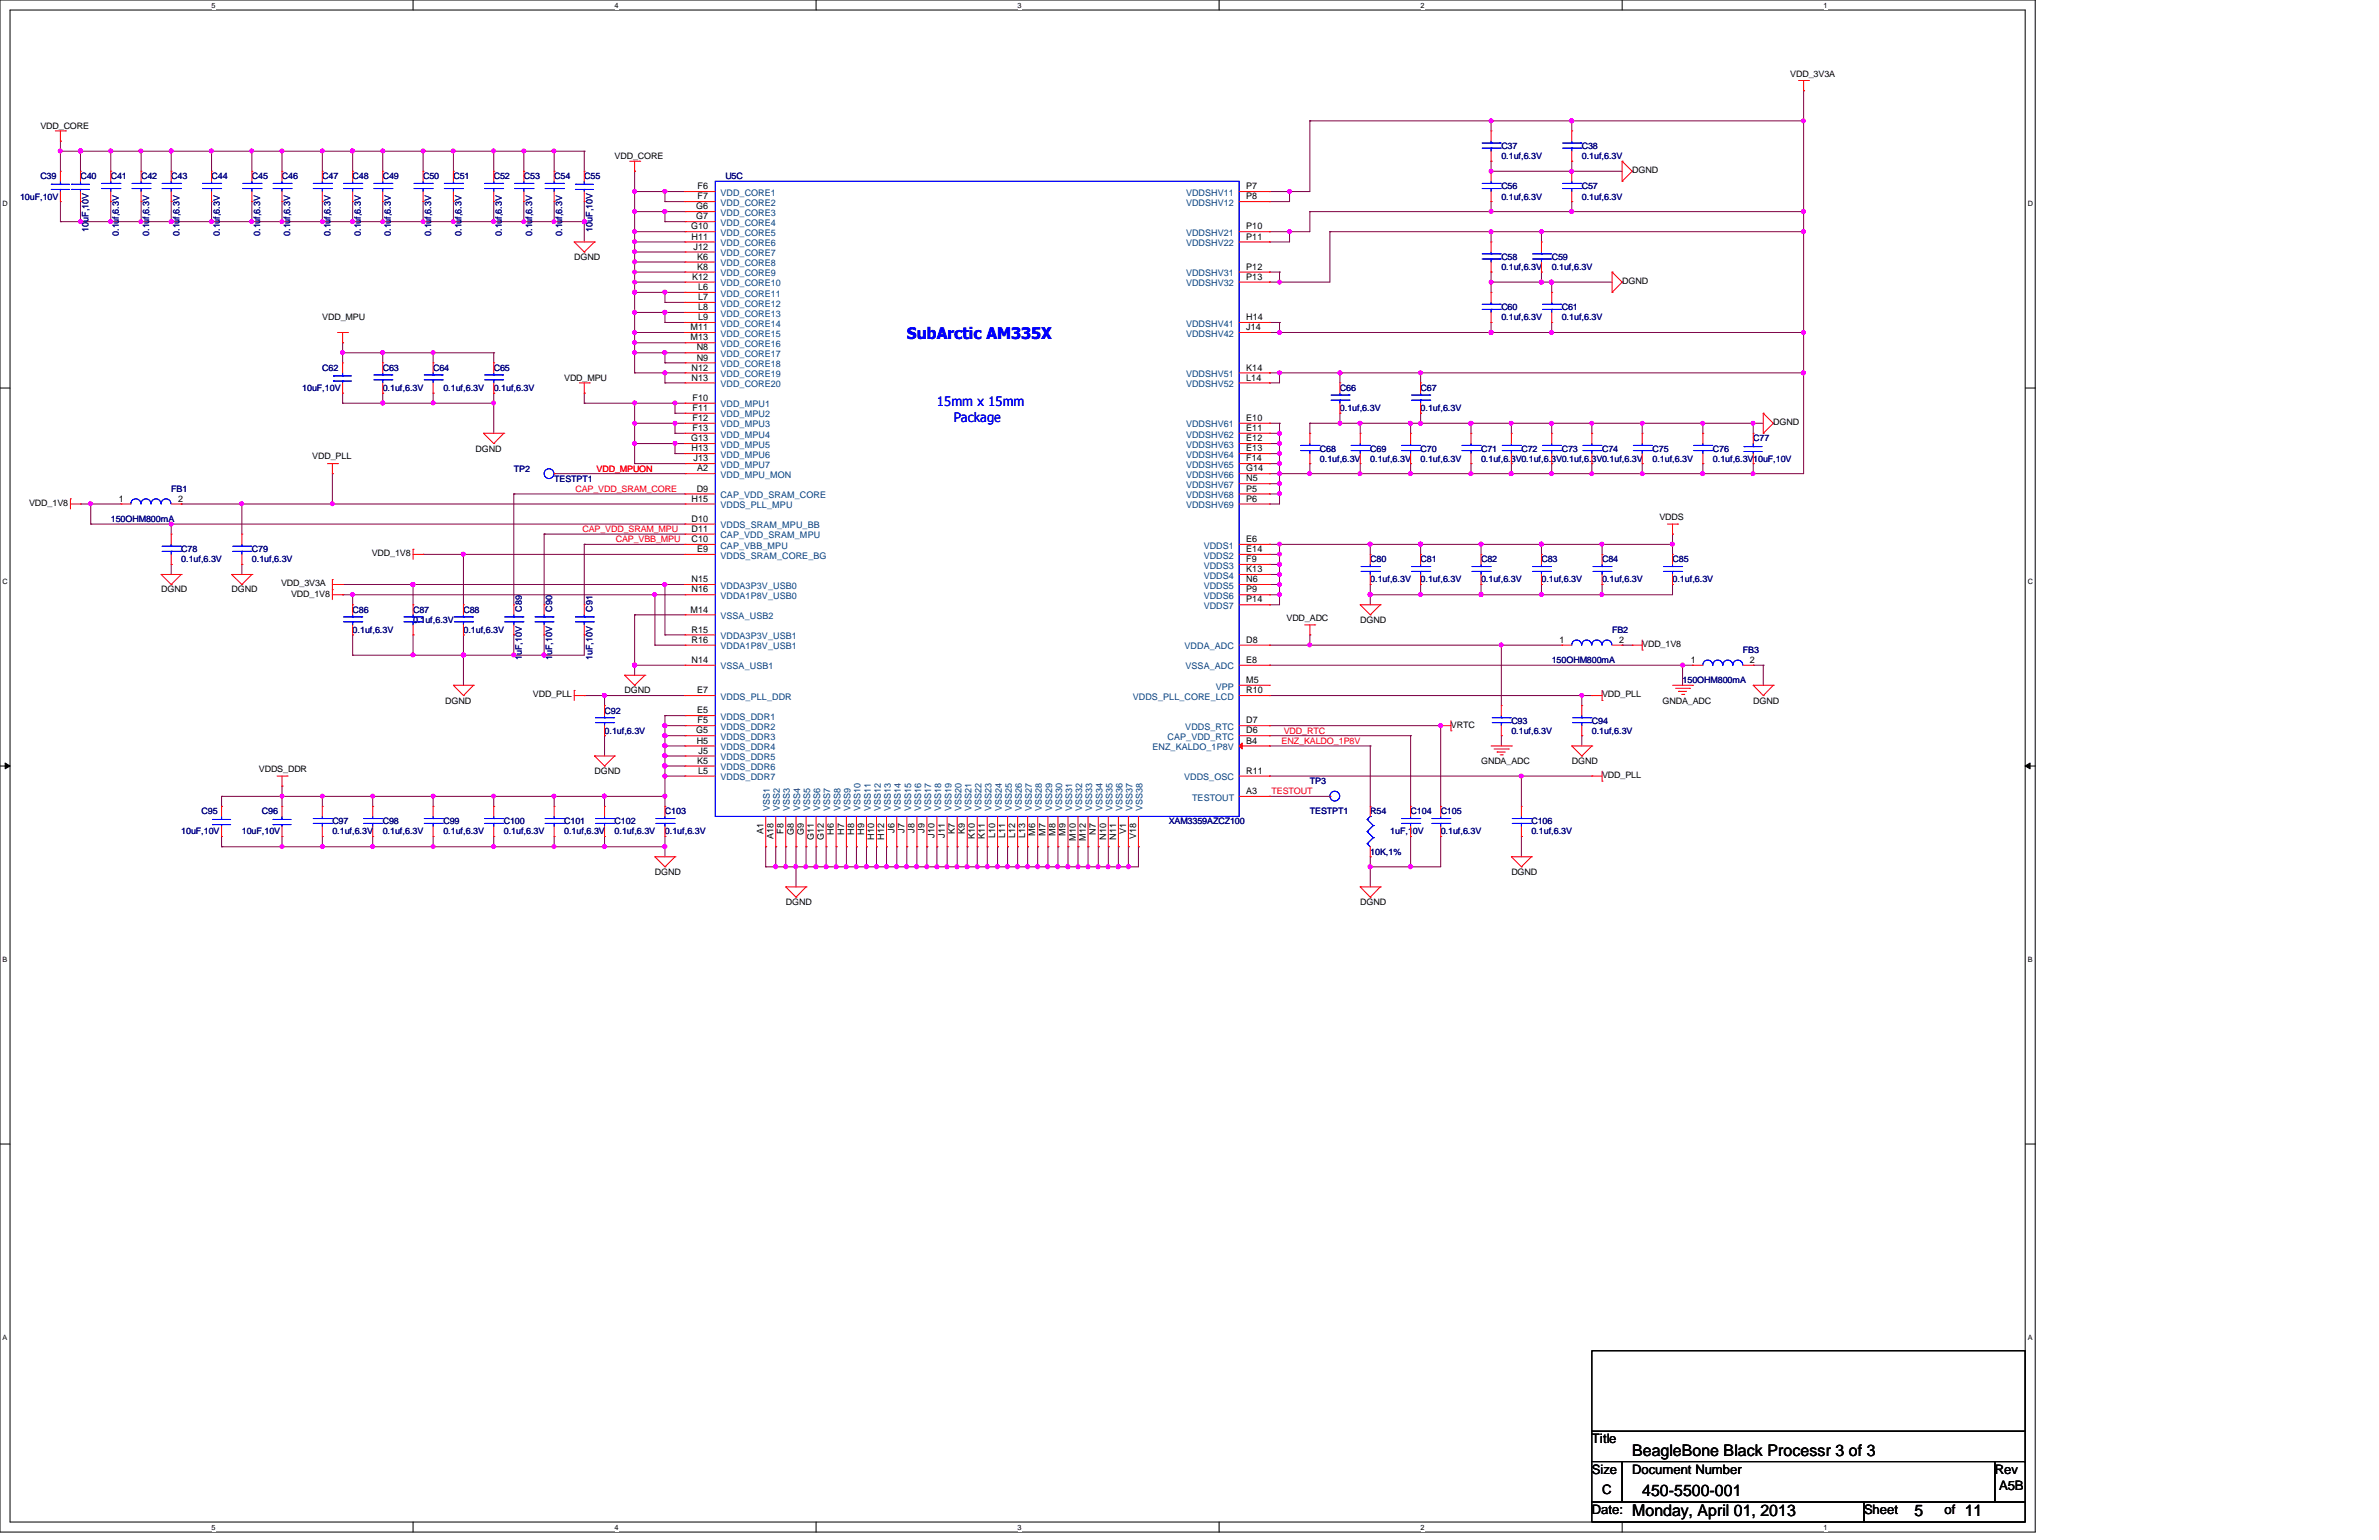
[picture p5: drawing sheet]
<svg xmlns="http://www.w3.org/2000/svg" width="432mm" height="279mm" viewBox="0 0 432 279" stroke-linecap="round" stroke-linejoin="round" font-family="sans-serif">
<defs><g id="words">
<text font-size="2.9" fill="#00f" x="164.6" y="61.4">SubArctic AM335X</text>
<g font-size="2.9">
<text x="296.2" y="264.1">BeagleBone Black Processr 3 of 3</text>
<text x="296.2" y="275.1">Monday, April 01, 2013</text>
<text x="298.1" y="271.4">450-5500-001</text>
<text x="347.5" y="275.1">5</text>
<text x="356.6" y="275.1">11</text>
</g>
<g font-size="2.4" fill="#00f">
<text x="170.1" y="73.7">15mm x 15mm</text>
<text x="173.1" y="76.6">Package</text>
</g>
<g font-size="2.4">
<text x="288.9" y="261.9">Title</text>
<text x="288.9" y="267.4">Size</text>
<text x="296.2" y="267.4">Document Number</text>
<text x="362.1" y="267.4">Rev</text>
<text x="288.9" y="274.7">Date:</text>
<text x="290.8" y="271">C</text>
<text x="338.3" y="274.7">Sheet</text>
<text x="352.9" y="274.7">of</text>
<text x="362.8" y="270.3">A5B</text>
</g>
<g font-size="1.7">
<text x="126.6" y="34.3">F6</text>
<text x="226.2" y="34.3">P7</text>
<text x="125.4" y="41.6">G10</text>
<text x="126.4" y="38">G6</text>
<text x="126.4" y="39.8">G7</text>
<text x="126.6" y="36.2">F7</text>
<text x="226.2" y="36.2">P8</text>
<text x="226.2" y="41.6">P10</text>
<text x="125.5" y="43.5">H11</text>
<text x="125.9" y="45.3">J12</text>
<text x="126.5" y="47.1">K6</text>
<text x="226.2" y="43.5">P11</text>
<text x="125.6" y="50.8">K12</text>
<text x="126.5" y="48.9">K8</text>
<text x="126.7" y="52.6">L6</text>
<text x="226.2" y="48.9">P12</text>
<text x="226.2" y="50.8">P13</text>
<text x="125.3" y="59.9">M11</text>
<text x="126.7" y="54.4">L7</text>
<text x="126.7" y="56.3">L8</text>
<text x="126.7" y="58.1">L9</text>
<text x="226.2" y="59.9">J14</text>
<text x="226.2" y="58.1">H14</text>
<text x="125.3" y="61.8">M13</text>
<text x="126.4" y="63.6">N8</text>
<text x="126.4" y="65.4">N9</text>
<text x="125.5" y="67.2">N12</text>
<text x="125.5" y="69">N13</text>
<text x="226.2" y="67.2">K14</text>
<text x="226.2" y="69">L14</text>
<text x="125.7" y="72.7">F10</text>
<text x="125.7" y="74.5">F11</text>
<text x="125.7" y="76.4">F12</text>
<text x="226.2" y="76.4">E10</text>
<text x="125.4" y="80.1">G13</text>
<text x="125.5" y="81.9">H13</text>
<text x="125.7" y="78.2">F13</text>
<text x="125.9" y="83.7">J13</text>
<text x="226.2" y="78.2">E11</text>
<text x="226.2" y="80.1">E12</text>
<text x="226.2" y="81.9">E13</text>
<text x="226.2" y="83.7">F14</text>
<text x="126.4" y="89.2">D9</text>
<text x="126.5" y="85.5">A2</text>
<text x="226.2" y="85.5">G14</text>
<text x="226.2" y="87.3">N5</text>
<text x="226.2" y="89.2">P5</text>
<text x="21.5" y="91">1</text>
<text x="32.3" y="91">2</text>
<text x="125.5" y="94.7">D10</text>
<text x="125.5" y="91">H15</text>
<text x="226.2" y="91">P6</text>
<text x="125.5" y="98.3">C10</text>
<text x="125.5" y="96.5">D11</text>
<text x="126.5" y="100.2">E9</text>
<text x="226.2" y="98.3">E6</text>
<text x="226.2" y="100.2">E14</text>
<text x="226.2" y="102">F9</text>
<text x="125.5" y="105.6">N15</text>
<text x="125.5" y="107.5">N16</text>
<text x="226.2" y="103.8">K13</text>
<text x="226.2" y="105.6">N6</text>
<text x="226.2" y="107.5">P9</text>
<text x="125.3" y="111.1">M14</text>
<text x="226.2" y="109.3">P14</text>
<text x="125.5" y="114.8">R15</text>
<text x="125.5" y="116.6">R16</text>
<text x="226.2" y="116.6">D8</text>
<text x="283.1" y="116.6">1</text>
<text x="293.9" y="116.6">2</text>
<text x="125.5" y="120.3">N14</text>
<text x="126.5" y="125.8">E7</text>
<text x="226.2" y="125.8">R10</text>
<text x="226.2" y="123.9">M5</text>
<text x="226.2" y="120.3">E8</text>
<text x="306.9" y="120.3">1</text>
<text x="317.6" y="120.3">2</text>
<text x="126.5" y="129.4">E5</text>
<text x="126.6" y="131.2">F5</text>
<text x="226.2" y="131.2">D7</text>
<text x="126.4" y="133.1">G5</text>
<text x="126.4" y="134.9">H5</text>
<text x="126.8" y="136.7">J5</text>
<text x="226.2" y="133.1">D6</text>
<text x="226.2" y="134.9">B4</text>
<text x="126.5" y="138.6">K5</text>
<text x="126.7" y="140.4">L5</text>
<text x="226.2" y="140.4">R11</text>
<text x="226.2" y="144.1">A3</text>
<text x="138.6" y="151.4" transform="rotate(-90 138.6 151.4)">A1</text>
<text x="140.4" y="152.3" transform="rotate(-90 140.4 152.3)">A18</text>
<text x="142.2" y="151.3" transform="rotate(-90 142.2 151.3)">F8</text>
<text x="144.1" y="151.6" transform="rotate(-90 144.1 151.6)">G8</text>
<text x="145.9" y="151.6" transform="rotate(-90 145.9 151.6)">G9</text>
<text x="147.7" y="152.4" transform="rotate(-90 147.7 152.4)">G11</text>
<text x="149.5" y="152.4" transform="rotate(-90 149.5 152.4)">G12</text>
<text x="151.3" y="151.5" transform="rotate(-90 151.3 151.5)">H6</text>
<text x="153.2" y="151.5" transform="rotate(-90 153.2 151.5)">H7</text>
<text x="155" y="151.5" transform="rotate(-90 155 151.5)">H8</text>
<text x="156.8" y="151.5" transform="rotate(-90 156.8 151.5)">H9</text>
<text x="158.7" y="152.4" transform="rotate(-90 158.7 152.4)">H10</text>
<text x="160.5" y="152.4" transform="rotate(-90 160.5 152.4)">H12</text>
<text x="162.3" y="151.1" transform="rotate(-90 162.3 151.1)">J6</text>
<text x="164.2" y="151.1" transform="rotate(-90 164.2 151.1)">J7</text>
<text x="166" y="151.1" transform="rotate(-90 166 151.1)">J8</text>
<text x="167.8" y="151.1" transform="rotate(-90 167.8 151.1)">J9</text>
<text x="169.6" y="152" transform="rotate(-90 169.6 152)">J10</text>
<text x="171.5" y="152" transform="rotate(-90 171.5 152)">J11</text>
<text x="173.3" y="151.4" transform="rotate(-90 173.3 151.4)">K7</text>
<text x="175.1" y="151.4" transform="rotate(-90 175.1 151.4)">K9</text>
<text x="177" y="152.3" transform="rotate(-90 177 152.3)">K10</text>
<text x="178.8" y="152.3" transform="rotate(-90 178.8 152.3)">K11</text>
<text x="180.6" y="152.1" transform="rotate(-90 180.6 152.1)">L10</text>
<text x="182.5" y="152.1" transform="rotate(-90 182.5 152.1)">L11</text>
<text x="184.3" y="152.1" transform="rotate(-90 184.3 152.1)">L12</text>
<text x="186.1" y="152.1" transform="rotate(-90 186.1 152.1)">L13</text>
<text x="187.9" y="151.6" transform="rotate(-90 187.9 151.6)">M6</text>
<text x="189.8" y="151.6" transform="rotate(-90 189.8 151.6)">M7</text>
<text x="191.6" y="151.6" transform="rotate(-90 191.6 151.6)">M8</text>
<text x="193.4" y="151.6" transform="rotate(-90 193.4 151.6)">M9</text>
<text x="195.2" y="152.5" transform="rotate(-90 195.2 152.5)">M10</text>
<text x="197.1" y="152.5" transform="rotate(-90 197.1 152.5)">M12</text>
<text x="198.9" y="151.5" transform="rotate(-90 198.9 151.5)">N7</text>
<text x="200.7" y="152.4" transform="rotate(-90 200.7 152.4)">N10</text>
<text x="202.6" y="152.4" transform="rotate(-90 202.6 152.4)">N11</text>
<text x="204.4" y="151.4" transform="rotate(-90 204.4 151.4)">V1</text>
<text x="206.2" y="152.3" transform="rotate(-90 206.2 152.3)">V18</text>
</g>
<g font-size="1.7" fill="#004080">
<text x="130.8" y="35.5">VDD_CORE1</text>
<text x="215.3" y="35.5">VDDSHV11</text>
<text x="130.8" y="37.3">VDD_CORE2</text>
<text x="130.8" y="39.2">VDD_CORE3</text>
<text x="130.8" y="41">VDD_CORE4</text>
<text x="215.3" y="37.3">VDDSHV12</text>
<text x="130.8" y="42.8">VDD_CORE5</text>
<text x="130.8" y="44.7">VDD_CORE6</text>
<text x="130.8" y="46.5">VDD_CORE7</text>
<text x="215.3" y="42.8">VDDSHV21</text>
<text x="215.3" y="44.7">VDDSHV22</text>
<text x="130.8" y="48.3">VDD_CORE8</text>
<text x="130.8" y="51.9">VDD_CORE10</text>
<text x="130.8" y="53.8">VDD_CORE11</text>
<text x="130.8" y="50.1">VDD_CORE9</text>
<text x="215.3" y="50.1">VDDSHV31</text>
<text x="215.3" y="51.9">VDDSHV32</text>
<text x="130.8" y="55.6">VDD_CORE12</text>
<text x="130.8" y="57.4">VDD_CORE13</text>
<text x="130.8" y="59.3">VDD_CORE14</text>
<text x="215.3" y="59.3">VDDSHV41</text>
<text x="130.8" y="61.1">VDD_CORE15</text>
<text x="130.8" y="62.9">VDD_CORE16</text>
<text x="130.8" y="64.8">VDD_CORE17</text>
<text x="215.3" y="61.1">VDDSHV42</text>
<text x="130.8" y="66.6">VDD_CORE18</text>
<text x="130.8" y="68.4">VDD_CORE19</text>
<text x="130.8" y="70.2">VDD_CORE20</text>
<text x="215.3" y="68.4">VDDSHV51</text>
<text x="215.3" y="70.2">VDDSHV52</text>
<text x="130.8" y="73.9">VDD_MPU1</text>
<text x="130.8" y="75.7">VDD_MPU2</text>
<text x="130.8" y="77.6">VDD_MPU3</text>
<text x="215.3" y="77.6">VDDSHV61</text>
<text x="130.8" y="79.4">VDD_MPU4</text>
<text x="130.8" y="81.2">VDD_MPU5</text>
<text x="130.8" y="83.1">VDD_MPU6</text>
<text x="215.3" y="79.4">VDDSHV62</text>
<text x="215.3" y="81.2">VDDSHV63</text>
<text x="215.3" y="83.1">VDDSHV64</text>
<text x="130.8" y="84.9">VDD_MPU7</text>
<text x="130.8" y="86.7">VDD_MPU_MON</text>
<text x="215.3" y="84.9">VDDSHV65</text>
<text x="215.3" y="86.7">VDDSHV66</text>
<text x="215.3" y="88.5">VDDSHV67</text>
<text x="130.8" y="90.4">CAP_VDD_SRAM_CORE</text>
<text x="130.8" y="95.8">VDDS_SRAM_MPU_BB</text>
<text x="130.8" y="92.2">VDDS_PLL_MPU</text>
<text x="215.3" y="90.4">VDDSHV68</text>
<text x="215.3" y="92.2">VDDSHV69</text>
<text x="130.8" y="101.3">VDDS_SRAM_CORE_BG</text>
<text x="130.8" y="99.5">CAP_VBB_MPU</text>
<text x="130.8" y="97.7">CAP_VDD_SRAM_MPU</text>
<text x="218.5" y="99.5">VDDS1</text>
<text x="218.5" y="101.3">VDDS2</text>
<text x="130.8" y="106.8">VDDA3P3V_USB0</text>
<text x="218.5" y="103.2">VDDS3</text>
<text x="218.5" y="105">VDDS4</text>
<text x="218.5" y="106.8">VDDS5</text>
<text x="130.8" y="108.7">VDDA1P8V_USB0</text>
<text x="130.8" y="112.3">VSSA_USB2</text>
<text x="218.5" y="108.7">VDDS6</text>
<text x="218.5" y="110.5">VDDS7</text>
<text x="130.8" y="116">VDDA3P3V_USB1</text>
<text x="130.8" y="117.8">VDDA1P8V_USB1</text>
<text x="215" y="117.8">VDDA_ADC</text>
<text x="130.8" y="121.5">VSSA_USB1</text>
<text x="215.2" y="121.5">VSSA_ADC</text>
<text x="220.7" y="125.1">VPP</text>
<text x="130.8" y="127">VDDS_PLL_DDR</text>
<text x="130.8" y="130.6">VDDS_DDR1</text>
<text x="205.6" y="127">VDDS_PLL_CORE_LCD</text>
<text x="130.8" y="137.9">VDDS_DDR5</text>
<text x="130.8" y="132.4">VDDS_DDR2</text>
<text x="130.8" y="134.2">VDDS_DDR3</text>
<text x="130.8" y="136.1">VDDS_DDR4</text>
<text x="209.2" y="136.1">ENZ_KALDO_1P8V</text>
<text x="211.9" y="134.2">CAP_VDD_RTC</text>
<text x="215.1" y="132.4">VDDS_RTC</text>
<text x="130.8" y="139.7">VDDS_DDR6</text>
<text x="130.8" y="141.6">VDDS_DDR7</text>
<text x="214.9" y="141.6">VDDS_OSC</text>
<text x="139.7" y="147.2" transform="rotate(-90 139.7 147.2)">VSS1</text>
<text x="141.6" y="147.2" transform="rotate(-90 141.6 147.2)">VSS2</text>
<text x="143.4" y="147.2" transform="rotate(-90 143.4 147.2)">VSS3</text>
<text x="145.2" y="147.2" transform="rotate(-90 145.2 147.2)">VSS4</text>
<text x="147.1" y="147.2" transform="rotate(-90 147.1 147.2)">VSS5</text>
<text x="148.9" y="147.2" transform="rotate(-90 148.9 147.2)">VSS6</text>
<text x="150.7" y="147.2" transform="rotate(-90 150.7 147.2)">VSS7</text>
<text x="152.5" y="147.2" transform="rotate(-90 152.5 147.2)">VSS8</text>
<text x="154.4" y="147.2" transform="rotate(-90 154.4 147.2)">VSS9</text>
<text x="156.2" y="147.2" transform="rotate(-90 156.2 147.2)">VSS10</text>
<text x="158" y="147.2" transform="rotate(-90 158 147.2)">VSS11</text>
<text x="159.9" y="147.2" transform="rotate(-90 159.9 147.2)">VSS12</text>
<text x="161.7" y="147.2" transform="rotate(-90 161.7 147.2)">VSS13</text>
<text x="163.5" y="147.2" transform="rotate(-90 163.5 147.2)">VSS14</text>
<text x="165.4" y="147.2" transform="rotate(-90 165.4 147.2)">VSS15</text>
<text x="167.2" y="147.2" transform="rotate(-90 167.2 147.2)">VSS16</text>
<text x="169" y="147.2" transform="rotate(-90 169 147.2)">VSS17</text>
<text x="170.8" y="147.2" transform="rotate(-90 170.8 147.2)">VSS18</text>
<text x="172.7" y="147.2" transform="rotate(-90 172.7 147.2)">VSS19</text>
<text x="174.5" y="147.2" transform="rotate(-90 174.5 147.2)">VSS20</text>
<text x="176.3" y="147.2" transform="rotate(-90 176.3 147.2)">VSS21</text>
<text x="178.1" y="147.2" transform="rotate(-90 178.1 147.2)">VSS22</text>
<text x="180" y="147.2" transform="rotate(-90 180 147.2)">VSS23</text>
<text x="181.8" y="147.2" transform="rotate(-90 181.8 147.2)">VSS24</text>
<text x="183.6" y="147.2" transform="rotate(-90 183.6 147.2)">VSS25</text>
<text x="185.5" y="147.2" transform="rotate(-90 185.5 147.2)">VSS26</text>
<text x="187.3" y="147.2" transform="rotate(-90 187.3 147.2)">VSS27</text>
<text x="189.1" y="147.2" transform="rotate(-90 189.1 147.2)">VSS28</text>
<text x="191" y="147.2" transform="rotate(-90 191 147.2)">VSS29</text>
<text x="192.8" y="147.2" transform="rotate(-90 192.8 147.2)">VSS30</text>
<text x="194.6" y="147.2" transform="rotate(-90 194.6 147.2)">VSS31</text>
<text x="196.4" y="147.2" transform="rotate(-90 196.4 147.2)">VSS32</text>
<text x="198.2" y="147.2" transform="rotate(-90 198.2 147.2)">VSS33</text>
<text x="200.1" y="147.2" transform="rotate(-90 200.1 147.2)">VSS34</text>
<text x="201.9" y="147.2" transform="rotate(-90 201.9 147.2)">VSS35</text>
<text x="203.8" y="147.2" transform="rotate(-90 203.8 147.2)">VSS36</text>
<text x="205.6" y="147.2" transform="rotate(-90 205.6 147.2)">VSS37</text>
<text x="207.4" y="147.2" transform="rotate(-90 207.4 147.2)">VSS38</text>
<text x="216.4" y="145.2">TESTOUT</text>
</g>
<g font-size="1.6">
<text x="325" y="13.9">VDD_3V3A</text>
<text x="7.3" y="23.4">VDD_CORE</text>
<text x="111.5" y="28.9">VDD_CORE</text>
<text x="296.2" y="31.4">DGND</text>
<text x="104.2" y="47.2">DGND</text>
<text x="294.4" y="51.5">DGND</text>
<text x="58.5" y="58.1">VDD_MPU</text>
<text x="102.4" y="69.1">VDD_MPU</text>
<text x="321.9" y="77.1">DGND</text>
<text x="56.7" y="83.4">VDD_PLL</text>
<text x="86.3" y="81.9">DGND</text>
<text x="5.3" y="91.8">VDD_1V8</text>
<text x="301.2" y="94.3">VDDS</text>
<text x="67.5" y="100.9">VDD_1V8</text>
<text x="29.3" y="107.5">DGND</text>
<text x="42" y="107.5">DGND</text>
<text x="51" y="106.4">VDD_3V3A</text>
<text x="52.8" y="108.2">VDD_1V8</text>
<text x="233.5" y="112.6">VDD_ADC</text>
<text x="246.9" y="113">DGND</text>
<text x="298.1" y="117.4">VDD_1V8</text>
<text x="113.4" y="125.8">DGND</text>
<text x="80.8" y="127.6">DGND</text>
<text x="96.7" y="126.5">VDD_PLL</text>
<text x="263.4" y="132">VRTC</text>
<text x="290.8" y="126.5">VDD_PLL</text>
<text x="301.8" y="127.6">GNDA_ADC</text>
<text x="318.2" y="127.6">DGND</text>
<text x="47" y="140">VDDS_DDR</text>
<text x="107.9" y="140.4">DGND</text>
<text x="268.8" y="138.6">GNDA_ADC</text>
<text x="285.3" y="138.6">DGND</text>
<text x="290.8" y="141.1">VDD_PLL</text>
<text x="118.9" y="158.7">DGND</text>
<text x="274.3" y="158.7">DGND</text>
<text x="142.6" y="164.2">DGND</text>
<text x="246.9" y="164.2">DGND</text>
</g>
<g font-size="1.6" fill="#000080">
<text x="272.5" y="27.1">C37</text>
<text x="272.5" y="28.9">0.1uf,6.3V</text>
<text x="287.1" y="27.1">C38</text>
<text x="287.1" y="28.9">0.1uf,6.3V</text>
<text x="7.3" y="32.5">C39</text>
<text x="14.6" y="32.5">C40</text>
<text x="20.1" y="32.5">C41</text>
<text x="25.6" y="32.5">C42</text>
<text x="31.1" y="32.5">C43</text>
<text x="38.4" y="32.5">C44</text>
<text x="45.7" y="32.5">C45</text>
<text x="51.2" y="32.5">C46</text>
<text x="58.5" y="32.5">C47</text>
<text x="64" y="32.5">C48</text>
<text x="69.5" y="32.5">C49</text>
<text x="76.8" y="32.5">C50</text>
<text x="82.3" y="32.5">C51</text>
<text x="89.6" y="32.5">C52</text>
<text x="95.1" y="32.5">C53</text>
<text x="100.6" y="32.5">C54</text>
<text x="106" y="32.5">C55</text>
<text x="131.7" y="32.5">U5C</text>
<text x="272.5" y="34.3">C56</text>
<text x="287.1" y="34.3">C57</text>
<text x="3.6" y="36.2">10uF,10V</text>
<text x="272.5" y="36.2">0.1uf,6.3V</text>
<text x="287.1" y="36.2">0.1uf,6.3V</text>
<text x="16.1" y="42" transform="rotate(-90 16.1 42)">10uF,10V</text>
<text x="21.6" y="42.8" transform="rotate(-90 21.6 42.8)">0.1uf,6.3V</text>
<text x="27.1" y="42.8" transform="rotate(-90 27.1 42.8)">0.1uf,6.3V</text>
<text x="32.6" y="42.8" transform="rotate(-90 32.6 42.8)">0.1uf,6.3V</text>
<text x="39.9" y="42.8" transform="rotate(-90 39.9 42.8)">0.1uf,6.3V</text>
<text x="47.2" y="42.8" transform="rotate(-90 47.2 42.8)">0.1uf,6.3V</text>
<text x="52.7" y="42.8" transform="rotate(-90 52.7 42.8)">0.1uf,6.3V</text>
<text x="60" y="42.8" transform="rotate(-90 60 42.8)">0.1uf,6.3V</text>
<text x="65.5" y="42.8" transform="rotate(-90 65.5 42.8)">0.1uf,6.3V</text>
<text x="71" y="42.8" transform="rotate(-90 71 42.8)">0.1uf,6.3V</text>
<text x="78.3" y="42.8" transform="rotate(-90 78.3 42.8)">0.1uf,6.3V</text>
<text x="83.8" y="42.8" transform="rotate(-90 83.8 42.8)">0.1uf,6.3V</text>
<text x="91.1" y="42.8" transform="rotate(-90 91.1 42.8)">0.1uf,6.3V</text>
<text x="96.6" y="42.8" transform="rotate(-90 96.6 42.8)">0.1uf,6.3V</text>
<text x="102.1" y="42.8" transform="rotate(-90 102.1 42.8)">0.1uf,6.3V</text>
<text x="107.5" y="42" transform="rotate(-90 107.5 42)">10uF,10V</text>
<text x="272.5" y="47.2">C58</text>
<text x="281.6" y="47.2">C59</text>
<text x="272.5" y="49">0.1uf,6.3V</text>
<text x="281.6" y="49">0.1uf,6.3V</text>
<text x="272.5" y="56.3">C60</text>
<text x="272.5" y="58.1">0.1uf,6.3V</text>
<text x="283.5" y="56.3">C61</text>
<text x="283.5" y="58.1">0.1uf,6.3V</text>
<text x="54.9" y="70.9">10uF,10V</text>
<text x="58.5" y="67.3">C62</text>
<text x="69.5" y="67.3">C63</text>
<text x="69.5" y="70.9">0.1uf,6.3V</text>
<text x="78.6" y="67.3">C64</text>
<text x="80.5" y="70.9">0.1uf,6.3V</text>
<text x="89.6" y="67.3">C65</text>
<text x="89.6" y="70.9">0.1uf,6.3V</text>
<text x="243.2" y="70.9">C66</text>
<text x="257.9" y="70.9">C67</text>
<text x="243.2" y="74.6">0.1uf,6.3V</text>
<text x="257.9" y="74.6">0.1uf,6.3V</text>
<text x="239.6" y="81.9">C68</text>
<text x="239.6" y="83.7">0.1uf,6.3V</text>
<text x="248.7" y="81.9">C69</text>
<text x="248.7" y="83.7">0.1uf,6.3V</text>
<text x="257.9" y="81.9">C70</text>
<text x="257.9" y="83.7">0.1uf,6.3V</text>
<text x="268.8" y="81.9">C71</text>
<text x="268.8" y="83.7">0.1uf,6.3V0.1uf,6.3V0.1uf,6.3V0.1uf,6.3V</text>
<text x="276.1" y="81.9">C72</text>
<text x="283.5" y="81.9">C73</text>
<text x="290.8" y="81.9">C74</text>
<text x="299.9" y="81.9">C75</text>
<text x="299.9" y="83.7">0.1uf,6.3V</text>
<text x="310.9" y="81.9">C76</text>
<text x="310.9" y="83.7">0.1uf,6.3V10uF,10V</text>
<text x="318.2" y="80.1">C77</text>
<text x="31.1" y="89.2">FB1</text>
<text x="93.3" y="85.6">TP2</text>
<text x="100.6" y="87.4">TESTPT1</text>
<text x="20.1" y="94.7">150OHM800mA</text>
<text x="32.9" y="100.2">C78</text>
<text x="45.7" y="100.2">C79</text>
<text x="32.9" y="102">0.1uf,6.3V</text>
<text x="45.7" y="102">0.1uf,6.3V</text>
<text x="248.7" y="102">C80</text>
<text x="248.7" y="105.7">0.1uf,6.3V</text>
<text x="257.9" y="102">C81</text>
<text x="257.9" y="105.7">0.1uf,6.3V</text>
<text x="268.8" y="102">C82</text>
<text x="268.8" y="105.7">0.1uf,6.3V</text>
<text x="279.8" y="102">C83</text>
<text x="279.8" y="105.7">0.1uf,6.3V</text>
<text x="290.8" y="102">C84</text>
<text x="290.8" y="105.7">0.1uf,6.3V</text>
<text x="303.6" y="102">C85</text>
<text x="303.6" y="105.7">0.1uf,6.3V</text>
<text x="64" y="111.2">C86</text>
<text x="75" y="111.2">C87</text>
<text x="75" y="113">0.1uf,6.3V</text>
<text x="84.1" y="111.2">C88</text>
<text x="94.7" y="111" transform="rotate(-90 94.7 111)">C89</text>
<text x="100.2" y="111" transform="rotate(-90 100.2 111)">C90</text>
<text x="107.5" y="111" transform="rotate(-90 107.5 111)">C91</text>
<text x="64" y="114.8">0.1uf,6.3V</text>
<text x="84.1" y="114.8">0.1uf,6.3V</text>
<text x="94.7" y="119.8" transform="rotate(-90 94.7 119.8)">1uF,10V</text>
<text x="100.2" y="119.8" transform="rotate(-90 100.2 119.8)">1uF,10V</text>
<text x="107.5" y="119.8" transform="rotate(-90 107.5 119.8)">1uF,10V</text>
<text x="292.6" y="114.8">FB2</text>
<text x="316.4" y="118.5">FB3</text>
<text x="281.6" y="120.3">150OHM800mA</text>
<text x="305.4" y="124">150OHM800mA</text>
<text x="109.7" y="129.5">C92</text>
<text x="274.3" y="131.3">C93</text>
<text x="288.9" y="131.3">C94</text>
<text x="109.7" y="133.1">0.1uf,6.3V</text>
<text x="274.3" y="133.1">0.1uf,6.3V</text>
<text x="288.9" y="133.1">0.1uf,6.3V</text>
<text x="237.7" y="142.2">TP3</text>
<text x="36.6" y="147.7">C95</text>
<text x="47.5" y="147.7">C96</text>
<text x="60.3" y="149.6">C97</text>
<text x="69.5" y="149.6">C98</text>
<text x="80.5" y="149.6">C99</text>
<text x="91.4" y="149.6">C100</text>
<text x="102.4" y="149.6">C101</text>
<text x="111.5" y="149.6">C102</text>
<text x="120.7" y="147.7">C103</text>
<text x="212.1" y="149.6">XAM3359AZCZ100</text>
<text x="237.7" y="147.7">TESTPT1</text>
<text x="248.7" y="147.7">R54</text>
<text x="256" y="147.7">C104</text>
<text x="261.5" y="147.7">C105</text>
<text x="278" y="149.6">C106</text>
<text x="32.9" y="151.4">10uF,10V</text>
<text x="43.9" y="151.4">10uF,10V</text>
<text x="60.3" y="151.4">0.1uf,6.3V</text>
<text x="69.5" y="151.4">0.1uf,6.3V</text>
<text x="80.5" y="151.4">0.1uf,6.3V</text>
<text x="91.4" y="151.4">0.1uf,6.3V</text>
<text x="102.4" y="151.4">0.1uf,6.3V</text>
<text x="111.5" y="151.4">0.1uf,6.3V</text>
<text x="120.7" y="151.4">0.1uf,6.3V</text>
<text x="248.7" y="155.1">10K,1%</text>
<text x="252.3" y="151.4">1uF,10V</text>
<text x="261.5" y="151.4">0.1uf,6.3V</text>
<text x="278" y="151.4">0.1uf,6.3V</text>
</g>
<g font-size="1.6" fill="#f00">
<text x="104.4" y="89.2">CAP_VDD_SRAM_CORE</text>
<text x="108.3" y="85.6">VDD_MPUON</text>
<text x="105.7" y="96.5">CAP_VDD_SRAM_MPU</text>
<text x="111.8" y="98.4">CAP_VBB_MPU</text>
<text x="232.6" y="135">ENZ_KALDO_1P8V</text>
<text x="233" y="133.1">VDD_RTC</text>
<text x="230.8" y="144.1">TESTOUT</text>
</g>
<g font-size="1.3">
<text x="38.4" y="1.4">5</text>
<text x="111.5" y="1.4">4</text>
<text x="184.7" y="1.4">3</text>
<text x="257.9" y="1.4">2</text>
<text x="331" y="1.4">1</text>
<text x=".5" y="37.3">D</text>
<text x="368" y="37.3">D</text>
<text x=".5" y="105.9">C</text>
<text x="368" y="105.9">C</text>
<text x=".5" y="174.5">B</text>
<text x="368" y="174.5">B</text>
<text x=".5" y="243">A</text>
<text x="368" y="243">A</text>
<text x="38.4" y="277.5">5</text>
<text x="111.5" y="277.5">4</text>
<text x="184.7" y="277.5">3</text>
<text x="257.9" y="277.5">2</text>
<text x="331" y="277.5">1</text>
</g>
</g></defs>
<path d="M0 0h369.4v278h-369.4zM1.8 1.8h365.8v274.3h-365.8z" fill="none" stroke="#000" stroke-width=".18"/>
<g fill="#fff">
<path d="M38.4 .2h.7v1.5h-.7z"/>
<path d="M38.4 276.4h.7v1.4h-.7z"/>
</g>
<path d="M75 0v1.8M75 276.1v1.9" fill="none" stroke="#000" stroke-width=".18"/>
<g fill="#fff">
<path d="M111.5 .2h.8v1.5h-.8z"/>
<path d="M111.5 276.4h.8v1.4h-.8z"/>
</g>
<path d="M148.1 0v1.8M148.1 276.1v1.9" fill="none" stroke="#000" stroke-width=".18"/>
<g fill="#fff">
<path d="M184.7 .2h.7v1.5h-.7z"/>
<path d="M184.7 276.4h.7v1.4h-.7z"/>
</g>
<path d="M221.3 0v1.8M221.3 276.1v1.9" fill="none" stroke="#000" stroke-width=".18"/>
<g fill="#fff">
<path d="M257.9 .2h.7v1.5h-.7z"/>
<path d="M257.9 276.4h.7v1.4h-.7z"/>
</g>
<path d="M294.4 0v1.8M294.4 276.1v1.9" fill="none" stroke="#000" stroke-width=".18"/>
<g fill="#fff">
<path d="M331 .2h.7v1.5h-.7z"/>
<path d="M331 276.4h.7v1.4h-.7z"/>
<path d="M.5 36.1h.9v1.5h-.9z"/>
<path d="M368 36.1h1v1.5h-1z"/>
<path d="M.5 104.7h.9v1.5h-.9z"/>
<path d="M368 104.7h1v1.5h-1z"/>
</g>
<path d="M0 70.4h1.8M367.6 70.4h1.8" fill="none" stroke="#000" stroke-width=".18"/>
<g fill="#fff">
<path d="M.5 173.3h.8v1.5h-.8z"/>
<path d="M368 173.3h.9v1.5h-.9z"/>
</g>
<path d="M0 139h1.8M.9 138.4l.9 .6-.9 .5zM367.6 139l.9-.6v1.1zM367.6 139h1.8" fill="none" stroke="#000" stroke-width=".18"/>
<path d="M.9 138.4l.9 .6-.9 .5zM367.6 139l.9-.6v1.1z" fill="#000"/>
<g fill="#fff">
<path d="M.5 241.9h.8v1.4h-.8z"/>
<path d="M368 241.9h.9v1.4h-.9z"/>
</g>
<path d="M0 207.6h1.8M367.6 207.6h1.8" fill="none" stroke="#000" stroke-width=".18"/>
<path d="M100.6 85.9h.1M100.6 85.9h23.7M256 151.8h.1M256 151.8v5.5" fill="none" stroke="#800040" stroke-width=".18"/>
<circle cx="256" cy="157.2" r=".35" fill="#f0f"/>
<circle cx="256" cy="157.2" r=".35" fill="none" stroke="#f0f" stroke-width=".18"/>
<g fill="none" stroke="#800040" stroke-width=".18">
<path d="M139 157.3h.1M139 157.3h1.8M190.2 157.3h.1M190.2 157.3h16.4M192 157.3h.1M193.8 157.3h.1M195.7 157.3h.1M197.5 157.3h.1M199.3 157.3h.1M201.2 157.3h.1M203 157.3h.1M204.8 157.3h.1"/>
<path d="M256 157.3h.1M256 157.3h5.5"/>
</g>
<circle cx="190.1" cy="157.2" r=".35" fill="#f0f"/>
<circle cx="190.1" cy="157.2" r=".35" fill="none" stroke="#f0f" stroke-width=".18"/>
<path d="M139 153.6h.1M139 153.6v3.7M142.6 157.3h.1M142.6 157.3h1.9" fill="none" stroke="#800040" stroke-width=".18"/>
<circle cx="142.6" cy="157.2" r=".35" fill="#f0f"/>
<circle cx="142.6" cy="157.2" r=".35" fill="none" stroke="#f0f" stroke-width=".18"/>
<path d="M140.8 157.3h.1M140.8 153.6h.1M140.8 157.3h1.8M140.8 153.6v3.7M144.5 157.3h.1M144.5 157.3v3.6" fill="none" stroke="#800040" stroke-width=".18"/>
<circle cx="140.8" cy="157.2" r=".35" fill="#f0f"/>
<circle cx="140.8" cy="157.2" r=".35" fill="none" stroke="#f0f" stroke-width=".18"/>
<path d="M142.6 153.6h.1M142.6 153.6v3.7M144.5 153.6h.1M144.5 157.3h.1M144.5 153.6v3.7M146.3 153.6h.1M146.3 153.6v3.7h-1.8" fill="none" stroke="#800040" stroke-width=".18"/>
<circle cx="144.4" cy="157.2" r=".35" fill="#f0f"/>
<circle cx="144.4" cy="157.2" r=".35" fill="none" stroke="#f0f" stroke-width=".18"/>
<path d="M146.3 157.3h.1M146.3 157.3h1.8" fill="none" stroke="#800040" stroke-width=".18"/>
<circle cx="146.2" cy="157.2" r=".35" fill="#f0f"/>
<circle cx="146.2" cy="157.2" r=".35" fill="none" stroke="#f0f" stroke-width=".18"/>
<path d="M148.1 153.6h.1M148.1 157.3h.1M148.1 153.6v3.7M148.1 157.3h1.8" fill="none" stroke="#800040" stroke-width=".18"/>
<circle cx="148.1" cy="157.2" r=".37" fill="#f0f"/>
<circle cx="148.1" cy="157.2" r=".37" fill="none" stroke="#f0f" stroke-width=".18"/>
<path d="M149.9 153.6h.1M149.9 157.3h.1M149.9 153.6v3.7M149.9 157.3h1.9" fill="none" stroke="#800040" stroke-width=".18"/>
<circle cx="149.9" cy="157.2" r=".35" fill="#f0f"/>
<circle cx="149.9" cy="157.2" r=".35" fill="none" stroke="#f0f" stroke-width=".18"/>
<path d="M151.8 153.6h.1M151.8 157.3h.1M151.8 153.6v3.7M153.6 153.6h.1M153.6 153.6v3.7h-1.8" fill="none" stroke="#800040" stroke-width=".18"/>
<circle cx="151.7" cy="157.2" r=".35" fill="#f0f"/>
<circle cx="151.7" cy="157.2" r=".35" fill="none" stroke="#f0f" stroke-width=".18"/>
<path d="M153.6 157.3h.1M153.6 157.3h1.8" fill="none" stroke="#800040" stroke-width=".18"/>
<circle cx="153.6" cy="157.2" r=".35" fill="#f0f"/>
<circle cx="153.6" cy="157.2" r=".35" fill="none" stroke="#f0f" stroke-width=".18"/>
<path d="M155.4 153.6h.1M155.4 157.3h.1M155.4 153.6v3.7M155.4 157.3h1.9" fill="none" stroke="#800040" stroke-width=".18"/>
<circle cx="155.4" cy="157.2" r=".35" fill="#f0f"/>
<circle cx="155.4" cy="157.2" r=".35" fill="none" stroke="#f0f" stroke-width=".18"/>
<path d="M157.3 153.6h.1M157.3 157.3h.1M157.3 153.6v3.7M157.3 157.3h1.8" fill="none" stroke="#800040" stroke-width=".18"/>
<circle cx="157.2" cy="157.2" r=".37" fill="#f0f"/>
<circle cx="157.2" cy="157.2" r=".37" fill="none" stroke="#f0f" stroke-width=".18"/>
<path d="M159.1 153.6h.1M159.1 157.3h.1M159.1 153.6v3.7M160.9 153.6h.1M160.9 153.6v3.7h-1.8" fill="none" stroke="#800040" stroke-width=".18"/>
<circle cx="159.1" cy="157.2" r=".35" fill="#f0f"/>
<circle cx="159.1" cy="157.2" r=".35" fill="none" stroke="#f0f" stroke-width=".18"/>
<path d="M160.9 157.3h.1M160.9 157.3h1.9" fill="none" stroke="#800040" stroke-width=".18"/>
<circle cx="160.9" cy="157.2" r=".35" fill="#f0f"/>
<circle cx="160.9" cy="157.2" r=".35" fill="none" stroke="#f0f" stroke-width=".18"/>
<path d="M162.8 153.6h.1M162.8 157.3h.1M162.8 153.6v3.7M162.8 157.3h1.8" fill="none" stroke="#800040" stroke-width=".18"/>
<circle cx="162.7" cy="157.2" r=".35" fill="#f0f"/>
<circle cx="162.7" cy="157.2" r=".35" fill="none" stroke="#f0f" stroke-width=".18"/>
<path d="M164.6 153.6h.1M164.6 157.3h.1M164.6 153.6v3.7M164.6 157.3h1.8" fill="none" stroke="#800040" stroke-width=".18"/>
<circle cx="164.5" cy="157.2" r=".35" fill="#f0f"/>
<circle cx="164.5" cy="157.2" r=".35" fill="none" stroke="#f0f" stroke-width=".18"/>
<path d="M166.4 153.6h.1M166.4 157.3h.1M166.4 153.6v3.7M168.2 153.6h.1M168.2 153.6v3.7h-1.8" fill="none" stroke="#800040" stroke-width=".18"/>
<circle cx="166.4" cy="157.2" r=".37" fill="#f0f"/>
<circle cx="166.4" cy="157.2" r=".37" fill="none" stroke="#f0f" stroke-width=".18"/>
<path d="M168.2 157.3h.1M168.2 157.3h1.9" fill="none" stroke="#800040" stroke-width=".18"/>
<circle cx="168.2" cy="157.2" r=".35" fill="#f0f"/>
<circle cx="168.2" cy="157.2" r=".35" fill="none" stroke="#f0f" stroke-width=".18"/>
<path d="M170.1 153.6h.1M170.1 157.3h.1M170.1 153.6v3.7M170.1 157.3h1.8" fill="none" stroke="#800040" stroke-width=".18"/>
<circle cx="170" cy="157.2" r=".35" fill="#f0f"/>
<circle cx="170" cy="157.2" r=".35" fill="none" stroke="#f0f" stroke-width=".18"/>
<path d="M171.9 153.6h.1M171.9 157.3h.1M171.9 153.6v3.7M171.9 157.3h1.8" fill="none" stroke="#800040" stroke-width=".18"/>
<circle cx="171.9" cy="157.2" r=".35" fill="#f0f"/>
<circle cx="171.9" cy="157.2" r=".35" fill="none" stroke="#f0f" stroke-width=".18"/>
<path d="M173.7 153.6h.1M173.7 157.3h.1M173.7 153.6v3.7M175.6 153.6h.1M175.6 153.6v3.7h-1.9" fill="none" stroke="#800040" stroke-width=".18"/>
<circle cx="173.7" cy="157.2" r=".35" fill="#f0f"/>
<circle cx="173.7" cy="157.2" r=".35" fill="none" stroke="#f0f" stroke-width=".18"/>
<path d="M175.6 157.3h.1M175.6 157.3h1.8" fill="none" stroke="#800040" stroke-width=".18"/>
<circle cx="175.5" cy="157.2" r=".37" fill="#f0f"/>
<circle cx="175.5" cy="157.2" r=".37" fill="none" stroke="#f0f" stroke-width=".18"/>
<path d="M177.4 153.6h.1M177.4 157.3h.1M177.4 153.6v3.7M177.4 157.3h1.8" fill="none" stroke="#800040" stroke-width=".18"/>
<circle cx="177.4" cy="157.2" r=".35" fill="#f0f"/>
<circle cx="177.4" cy="157.2" r=".35" fill="none" stroke="#f0f" stroke-width=".18"/>
<path d="M179.2 153.6h.1M179.2 157.3h.1M179.2 153.6v3.7M179.2 157.3h1.9" fill="none" stroke="#800040" stroke-width=".18"/>
<circle cx="179.2" cy="157.2" r=".35" fill="#f0f"/>
<circle cx="179.2" cy="157.2" r=".35" fill="none" stroke="#f0f" stroke-width=".18"/>
<path d="M181.1 153.6h.1M181.1 157.3h.1M181.1 153.6v3.7M182.9 153.6h.1M182.9 153.6v3.7h-1.8" fill="none" stroke="#800040" stroke-width=".18"/>
<circle cx="181" cy="157.2" r=".35" fill="#f0f"/>
<circle cx="181" cy="157.2" r=".35" fill="none" stroke="#f0f" stroke-width=".18"/>
<path d="M182.9 157.3h.1M182.9 157.3h1.8" fill="none" stroke="#800040" stroke-width=".18"/>
<circle cx="182.8" cy="157.2" r=".35" fill="#f0f"/>
<circle cx="182.8" cy="157.2" r=".35" fill="none" stroke="#f0f" stroke-width=".18"/>
<path d="M184.7 153.6h.1M184.7 157.3h.1M184.7 153.6v3.7M184.7 157.3h1.8" fill="none" stroke="#800040" stroke-width=".18"/>
<circle cx="184.7" cy="157.2" r=".37" fill="#f0f"/>
<circle cx="184.7" cy="157.2" r=".37" fill="none" stroke="#f0f" stroke-width=".18"/>
<path d="M186.5 153.6h.1M186.5 157.3h.1M186.5 153.6v3.7M186.5 157.3h1.8" fill="none" stroke="#800040" stroke-width=".18"/>
<circle cx="186.5" cy="157.2" r=".35" fill="#f0f"/>
<circle cx="186.5" cy="157.2" r=".35" fill="none" stroke="#f0f" stroke-width=".18"/>
<path d="M188.3 153.6h.1M188.3 157.3h.1M188.3 153.6v3.7M190.2 153.6h.1M190.2 153.6v3.7h-1.9" fill="none" stroke="#800040" stroke-width=".18"/>
<circle cx="188.3" cy="157.2" r=".35" fill="#f0f"/>
<circle cx="188.3" cy="157.2" r=".35" fill="none" stroke="#f0f" stroke-width=".18"/>
<path d="M192 153.6h.1M192 153.6v3.7" fill="none" stroke="#800040" stroke-width=".18"/>
<circle cx="192" cy="157.2" r=".35" fill="#f0f"/>
<circle cx="192" cy="157.2" r=".35" fill="none" stroke="#f0f" stroke-width=".18"/>
<path d="M193.8 153.6h.1M193.8 153.6v3.7" fill="none" stroke="#800040" stroke-width=".18"/>
<circle cx="193.8" cy="157.2" r=".37" fill="#f0f"/>
<circle cx="193.8" cy="157.2" r=".37" fill="none" stroke="#f0f" stroke-width=".18"/>
<path d="M195.7 153.6h.1M195.7 153.6v3.7" fill="none" stroke="#800040" stroke-width=".18"/>
<circle cx="195.6" cy="157.2" r=".35" fill="#f0f"/>
<circle cx="195.6" cy="157.2" r=".35" fill="none" stroke="#f0f" stroke-width=".18"/>
<path d="M197.5 153.6h.1M197.5 153.6v3.7" fill="none" stroke="#800040" stroke-width=".18"/>
<circle cx="197.5" cy="157.2" r=".35" fill="#f0f"/>
<circle cx="197.5" cy="157.2" r=".35" fill="none" stroke="#f0f" stroke-width=".18"/>
<path d="M199.3 153.6h.1M199.3 153.6v3.7" fill="none" stroke="#800040" stroke-width=".18"/>
<circle cx="199.3" cy="157.2" r=".35" fill="#f0f"/>
<circle cx="199.3" cy="157.2" r=".35" fill="none" stroke="#f0f" stroke-width=".18"/>
<path d="M201.2 153.6h.1M201.2 153.6v3.7" fill="none" stroke="#800040" stroke-width=".18"/>
<circle cx="201.1" cy="157.2" r=".35" fill="#f0f"/>
<circle cx="201.1" cy="157.2" r=".35" fill="none" stroke="#f0f" stroke-width=".18"/>
<path d="M203 153.6h.1M203 153.6v3.7" fill="none" stroke="#800040" stroke-width=".18"/>
<circle cx="203" cy="157.2" r=".37" fill="#f0f"/>
<circle cx="203" cy="157.2" r=".37" fill="none" stroke="#f0f" stroke-width=".18"/>
<path d="M204.8 153.6h.1M204.8 153.6v3.7" fill="none" stroke="#800040" stroke-width=".18"/>
<circle cx="204.8" cy="157.2" r=".35" fill="#f0f"/>
<circle cx="204.8" cy="157.2" r=".35" fill="none" stroke="#f0f" stroke-width=".18"/>
<path d="M230.4 43.9h.1M230.4 42h.1M230.4 42h3.7M232.2 51.2h.1M232.2 51.2h9.2M234.1 42h.1M234.1 42v1.9h-3.7M206.6 153.6h.1M206.6 153.6v3.7" fill="none" stroke="#800040" stroke-width=".18"/>
<circle cx="232.2" cy="51.2" r=".34" fill="#f0f"/>
<circle cx="232.2" cy="51.2" r=".34" fill="none" stroke="#f0f" stroke-width=".18"/>
<path d="M230.4 51.2h.1M230.4 49.4h.1M230.4 49.4h1.8M232.2 49.4h.1M232.2 49.4v1.8h-1.8M232.2 60.3h.1M232.2 60.3h38.4" fill="none" stroke="#800040" stroke-width=".18"/>
<circle cx="270.6" cy="60.3" r=".34" fill="#f0f"/>
<circle cx="270.6" cy="60.3" r=".34" fill="none" stroke="#f0f" stroke-width=".18"/>
<path d="M288.9 85.9h.1M288.9 85.9h9.2" fill="none" stroke="#800040" stroke-width=".18"/>
<circle cx="288.9" cy="85.9" r=".34" fill="#f0f"/>
<circle cx="288.9" cy="85.9" r=".34" fill="none" stroke="#f0f" stroke-width=".18"/>
<path d="M120.7 139h.1M120.7 139v1.8M120.7 140.8h.1M120.7 140.8h3.6" fill="none" stroke="#800040" stroke-width=".18"/>
<circle cx="120.7" cy="139" r=".37" fill="#f0f"/>
<circle cx="120.7" cy="139" r=".37" fill="none" stroke="#f0f" stroke-width=".18"/>
<path d="M109.7 144.5h.1M109.7 144.5h11" fill="none" stroke="#800040" stroke-width=".18"/>
<circle cx="120.7" cy="144.4" r=".36" fill="#f0f"/>
<circle cx="120.7" cy="144.4" r=".36" fill="none" stroke="#f0f" stroke-width=".18"/>
<circle cx="109.7" cy="144.4" r=".34" fill="#f0f"/>
<circle cx="109.7" cy="144.4" r=".34" fill="none" stroke="#f0f" stroke-width=".18"/>
<path d="M268.8 98.8h.1M268.8 98.8h11M279.8 98.8h.1M279.8 98.8v1.8" fill="none" stroke="#800040" stroke-width=".18"/>
<circle cx="279.8" cy="98.7" r=".34" fill="#f0f"/>
<circle cx="279.8" cy="98.7" r=".34" fill="none" stroke="#f0f" stroke-width=".18"/>
<circle cx="268.8" cy="98.7" r=".34" fill="#f0f"/>
<circle cx="268.8" cy="98.7" r=".34" fill="none" stroke="#f0f" stroke-width=".18"/>
<g fill="none" stroke="#800040" stroke-width=".18">
<path d="M100.6 27.4h.1M100.6 27.4v3.7M270.6 36.6h.1M270.6 36.6v1.8M285.3 36.6h.1M285.3 36.6v1.8M270.6 42h.1M270.6 49.4h.1M270.6 42v1.9M270.6 49.4v1.8M279.8 49.4h.1M279.8 42h.1"/>
<path d="M279.8 42v1.9M279.8 49.4v1.8M93.3 115.2h.1M93.3 118.9h.1M93.3 115.2v3.7M93.3 118.9h5.5M279.8 106h.1M279.8 106v1.9"/>
</g>
<circle cx="98.7" cy="118.8" r=".34" fill="#f0f"/>
<circle cx="98.7" cy="118.8" r=".34" fill="none" stroke="#f0f" stroke-width=".18"/>
<circle cx="93.2" cy="118.8" r=".36" fill="#f0f"/>
<circle cx="93.2" cy="118.8" r=".36" fill="none" stroke="#f0f" stroke-width=".18"/>
<path d="M84.1 118.9h.1M84.1 118.9v5.4" fill="none" stroke="#800040" stroke-width=".18"/>
<circle cx="84.1" cy="118.8" r=".36" fill="#f0f"/>
<circle cx="84.1" cy="118.8" r=".36" fill="none" stroke="#f0f" stroke-width=".18"/>
<path d="M98.8 118.9h.1M98.8 118.9h7.2" fill="none" stroke="#800040" stroke-width=".18"/>
<circle cx="98.7" cy="118.8" r=".34" fill="#f0f"/>
<circle cx="98.7" cy="118.8" r=".34" fill="none" stroke="#f0f" stroke-width=".18"/>
<path d="M327.4 38.4h.1M327.4 38.4v3.6" fill="none" stroke="#800040" stroke-width=".18"/>
<circle cx="327.3" cy="42" r=".34" fill="#f0f"/>
<circle cx="327.3" cy="42" r=".34" fill="none" stroke="#f0f" stroke-width=".18"/>
<circle cx="327.3" cy="38.4" r=".35" fill="#f0f"/>
<circle cx="327.3" cy="38.4" r=".35" fill="none" stroke="#f0f" stroke-width=".18"/>
<path d="M285.3 21.9h.1M285.3 21.9h42.1" fill="none" stroke="#800040" stroke-width=".18"/>
<circle cx="327.3" cy="21.9" r=".34" fill="#f0f"/>
<circle cx="327.3" cy="21.9" r=".34" fill="none" stroke="#f0f" stroke-width=".18"/>
<circle cx="285.3" cy="21.9" r=".36" fill="#f0f"/>
<circle cx="285.3" cy="21.9" r=".36" fill="none" stroke="#f0f" stroke-width=".18"/>
<path d="M327.4 67.6h.1M327.4 67.6v18.3" fill="none" stroke="#800040" stroke-width=".18"/>
<circle cx="327.3" cy="67.6" r=".34" fill="#f0f"/>
<circle cx="327.3" cy="67.6" r=".34" fill="none" stroke="#f0f" stroke-width=".18"/>
<path d="M270.6 38.4h.1M270.6 38.4h14.7M327.4 42h.1M327.4 42v25.6M327.4 60.3h.1" fill="none" stroke="#800040" stroke-width=".18"/>
<circle cx="285.3" cy="38.4" r=".37" fill="#f0f"/>
<circle cx="285.3" cy="38.4" r=".37" fill="none" stroke="#f0f" stroke-width=".18"/>
<circle cx="270.6" cy="38.4" r=".35" fill="#f0f"/>
<circle cx="270.6" cy="38.4" r=".35" fill="none" stroke="#f0f" stroke-width=".18"/>
<path d="M281.6 85.9h.1M281.6 85.9h7.3" fill="none" stroke="#800040" stroke-width=".18"/>
<circle cx="281.6" cy="85.9" r=".34" fill="#f0f"/>
<circle cx="281.6" cy="85.9" r=".34" fill="none" stroke="#f0f" stroke-width=".18"/>
<path d="M327.4 21.9h.1M327.4 21.9v16.5M309.1 76.8h.1M309.1 76.8v1.8M318.2 85.9h.1M318.2 85.9h9.2" fill="none" stroke="#800040" stroke-width=".18"/>
<circle cx="318.2" cy="85.9" r=".34" fill="#f0f"/>
<circle cx="318.2" cy="85.9" r=".34" fill="none" stroke="#f0f" stroke-width=".18"/>
<path d="M309.1 84.1h.1M309.1 84.1v1.8" fill="none" stroke="#800040" stroke-width=".18"/>
<circle cx="309" cy="85.9" r=".34" fill="#f0f"/>
<circle cx="309" cy="85.9" r=".34" fill="none" stroke="#f0f" stroke-width=".18"/>
<path d="M279.8 51.2h.1M279.8 51.2h1.8" fill="none" stroke="#800040" stroke-width=".18"/>
<circle cx="279.8" cy="51.2" r=".34" fill="#f0f"/>
<circle cx="279.8" cy="51.2" r=".34" fill="none" stroke="#f0f" stroke-width=".18"/>
<path d="M298.1 76.8h.1M298.1 76.8h11M109.7 153.6h.1M109.7 153.6h11" fill="none" stroke="#800040" stroke-width=".18"/>
<circle cx="109.7" cy="153.6" r=".34" fill="#f0f"/>
<circle cx="109.7" cy="153.6" r=".34" fill="none" stroke="#f0f" stroke-width=".18"/>
<path d="M279.8 98.8h.1M279.8 98.8h11M120.7 151.8h.1M120.7 151.8v1.8" fill="none" stroke="#800040" stroke-width=".18"/>
<circle cx="279.8" cy="98.7" r=".34" fill="#f0f"/>
<circle cx="279.8" cy="98.7" r=".34" fill="none" stroke="#f0f" stroke-width=".18"/>
<path d="M290.8 98.8h.1M290.8 98.8v1.8M279.8 107.9h.1M279.8 107.9h11" fill="none" stroke="#800040" stroke-width=".18"/>
<circle cx="279.8" cy="107.9" r=".34" fill="#f0f"/>
<circle cx="279.8" cy="107.9" r=".34" fill="none" stroke="#f0f" stroke-width=".18"/>
<path d="M303.6 98.8h.1M303.6 98.8v1.8M290.8 106h.1M290.8 107.9h.1M290.8 106v1.9M290.8 107.9h12.8M248.7 157.3h.1M248.7 157.3h7.3" fill="none" stroke="#800040" stroke-width=".18"/>
<circle cx="290.7" cy="107.9" r=".34" fill="#f0f"/>
<circle cx="290.7" cy="107.9" r=".34" fill="none" stroke="#f0f" stroke-width=".18"/>
<path d="M234.1 42h.1M234.1 42h3.6M303.6 106h.1M303.6 106v1.9" fill="none" stroke="#800040" stroke-width=".18"/>
<circle cx="234.1" cy="42" r=".34" fill="#f0f"/>
<circle cx="234.1" cy="42" r=".34" fill="none" stroke="#f0f" stroke-width=".18"/>
<path d="M51.2 144.5h.1M51.2 144.5h7.3M51.2 144.5v1.8" fill="none" stroke="#800040" stroke-width=".18"/>
<circle cx="51.2" cy="144.4" r=".34" fill="#f0f"/>
<circle cx="51.2" cy="144.4" r=".34" fill="none" stroke="#f0f" stroke-width=".18"/>
<path d="M64 27.4h.1M64 27.4v3.7M279.8 42h.1M279.8 42h47.6M51.2 151.8h.1M51.2 153.6h.1M51.2 151.8v1.8M51.2 153.6h7.3" fill="none" stroke="#800040" stroke-width=".18"/>
<circle cx="327.3" cy="42" r=".34" fill="#f0f"/>
<circle cx="327.3" cy="42" r=".34" fill="none" stroke="#f0f" stroke-width=".18"/>
<circle cx="279.8" cy="42" r=".34" fill="#f0f"/>
<circle cx="279.8" cy="42" r=".34" fill="none" stroke="#f0f" stroke-width=".18"/>
<path d="M281.6 60.3h.1M281.6 60.3h45.8" fill="none" stroke="#800040" stroke-width=".18"/>
<circle cx="327.3" cy="60.3" r=".34" fill="#f0f"/>
<circle cx="327.3" cy="60.3" r=".34" fill="none" stroke="#f0f" stroke-width=".18"/>
<circle cx="281.6" cy="60.3" r=".34" fill="#f0f"/>
<circle cx="281.6" cy="60.3" r=".34" fill="none" stroke="#f0f" stroke-width=".18"/>
<path d="M16.5 91.4h.1M16.5 91.4h5.4" fill="none" stroke="#800040" stroke-width=".18"/>
<circle cx="16.4" cy="91.4" r=".34" fill="#f0f"/>
<circle cx="16.4" cy="91.4" r=".34" fill="none" stroke="#f0f" stroke-width=".18"/>
<path d="M281.6 51.2h.1M281.6 51.2h11" fill="none" stroke="#800040" stroke-width=".18"/>
<circle cx="281.6" cy="51.2" r=".34" fill="#f0f"/>
<circle cx="281.6" cy="51.2" r=".34" fill="none" stroke="#f0f" stroke-width=".18"/>
<path d="M100.6 144.5h.1M100.6 144.5h9.1" fill="none" stroke="#800040" stroke-width=".18"/>
<circle cx="100.5" cy="144.4" r=".34" fill="#f0f"/>
<circle cx="100.5" cy="144.4" r=".34" fill="none" stroke="#f0f" stroke-width=".18"/>
<path d="M25.6 27.4h.1M25.6 27.4h5.5M237.7 21.9h.1M237.7 21.9h32.9" fill="none" stroke="#800040" stroke-width=".18"/>
<circle cx="31.1" cy="27.4" r=".34" fill="#f0f"/>
<circle cx="31.1" cy="27.4" r=".34" fill="none" stroke="#f0f" stroke-width=".18"/>
<circle cx="25.6" cy="27.4" r=".34" fill="#f0f"/>
<circle cx="25.6" cy="27.4" r=".34" fill="none" stroke="#f0f" stroke-width=".18"/>
<path d="M232.2 67.6h.1M232.2 67.6h11" fill="none" stroke="#800040" stroke-width=".18"/>
<circle cx="243.2" cy="67.6" r=".34" fill="#f0f"/>
<circle cx="243.2" cy="67.6" r=".34" fill="none" stroke="#f0f" stroke-width=".18"/>
<circle cx="232.2" cy="67.6" r=".34" fill="#f0f"/>
<circle cx="232.2" cy="67.6" r=".34" fill="none" stroke="#f0f" stroke-width=".18"/>
<path d="M14.6 27.4h.1M14.6 27.4v3.7" fill="none" stroke="#800040" stroke-width=".18"/>
<circle cx="14.6" cy="27.4" r=".34" fill="#f0f"/>
<circle cx="14.6" cy="27.4" r=".34" fill="none" stroke="#f0f" stroke-width=".18"/>
<path d="M270.6 51.2h.1M270.6 51.2h9.2" fill="none" stroke="#800040" stroke-width=".18"/>
<circle cx="279.8" cy="51.2" r=".34" fill="#f0f"/>
<circle cx="279.8" cy="51.2" r=".34" fill="none" stroke="#f0f" stroke-width=".18"/>
<circle cx="270.6" cy="51.2" r=".34" fill="#f0f"/>
<circle cx="270.6" cy="51.2" r=".34" fill="none" stroke="#f0f" stroke-width=".18"/>
<path d="M14.6 40.2h.1M14.6 40.2h5.5" fill="none" stroke="#800040" stroke-width=".18"/>
<circle cx="20.1" cy="40.2" r=".36" fill="#f0f"/>
<circle cx="20.1" cy="40.2" r=".36" fill="none" stroke="#f0f" stroke-width=".18"/>
<circle cx="14.6" cy="40.2" r=".34" fill="#f0f"/>
<circle cx="14.6" cy="40.2" r=".34" fill="none" stroke="#f0f" stroke-width=".18"/>
<path d="M232.2 85.9h.1M232.2 85.9h5.5" fill="none" stroke="#800040" stroke-width=".18"/>
<circle cx="232.2" cy="85.9" r=".34" fill="#f0f"/>
<circle cx="232.2" cy="85.9" r=".34" fill="none" stroke="#f0f" stroke-width=".18"/>
<path d="M31.1 95.1h.1M31.1 95.1h93.2" fill="none" stroke="#800040" stroke-width=".18"/>
<circle cx="31.1" cy="95.1" r=".34" fill="#f0f"/>
<circle cx="31.1" cy="95.1" r=".34" fill="none" stroke="#f0f" stroke-width=".18"/>
<path d="M281.6 51.2h.1M281.6 51.2v1.8M243.2 75h.1M243.2 67.6h.1M243.2 67.6v1.9M243.2 75v1.8M257.9 75h.1M257.9 75v1.8" fill="none" stroke="#800040" stroke-width=".18"/>
<circle cx="281.6" cy="51.2" r=".34" fill="#f0f"/>
<circle cx="281.6" cy="51.2" r=".34" fill="none" stroke="#f0f" stroke-width=".18"/>
<path d="M270.6 51.2h.1M270.6 51.2v1.8M270.6 60.3h.1M270.6 60.3h11" fill="none" stroke="#800040" stroke-width=".18"/>
<circle cx="281.6" cy="60.3" r=".34" fill="#f0f"/>
<circle cx="281.6" cy="60.3" r=".34" fill="none" stroke="#f0f" stroke-width=".18"/>
<circle cx="270.6" cy="60.3" r=".34" fill="#f0f"/>
<circle cx="270.6" cy="60.3" r=".34" fill="none" stroke="#f0f" stroke-width=".18"/>
<g fill="none" stroke="#800040" stroke-width=".18">
<path d="M270.6 29.3h.1M270.6 21.9h.1M270.6 21.9v1.8M270.6 29.3v1.8M285.3 21.9h.1M285.3 31.1h.1M285.3 21.9v1.8M285.3 31.1h9.1M270.6 58.5h.1M270.6 58.5v1.8M281.6 58.5h.1M281.6 58.5v1.8"/>
<path d="M318.2 76.8h.1M318.2 76.8h1.8"/>
</g>
<circle cx="285.3" cy="31.1" r=".36" fill="#f0f"/>
<circle cx="285.3" cy="31.1" r=".36" fill="none" stroke="#f0f" stroke-width=".18"/>
<path d="M234.1 34.8h.1M234.1 34.8v1.8M234.1 34.8h3.6M237.7 76.8h.1M237.7 76.8v1.8M246.9 76.8h.1M246.9 76.8v1.8M257.9 67.6h.1M257.9 67.6v1.9" fill="none" stroke="#800040" stroke-width=".18"/>
<circle cx="234.1" cy="34.7" r=".34" fill="#f0f"/>
<circle cx="234.1" cy="34.7" r=".34" fill="none" stroke="#f0f" stroke-width=".18"/>
<path d="M230.4 36.6h.1M230.4 36.6h3.7M257.9 98.8h.1M257.9 98.8v1.8M268.8 98.8h.1M268.8 98.8v1.8" fill="none" stroke="#800040" stroke-width=".18"/>
<circle cx="257.8" cy="98.7" r=".36" fill="#f0f"/>
<circle cx="257.8" cy="98.7" r=".36" fill="none" stroke="#f0f" stroke-width=".18"/>
<path d="M248.7 107.9h.1M248.7 107.9v1.8" fill="none" stroke="#800040" stroke-width=".18"/>
<circle cx="248.7" cy="107.9" r=".36" fill="#f0f"/>
<circle cx="248.7" cy="107.9" r=".36" fill="none" stroke="#f0f" stroke-width=".18"/>
<path d="M248.7 98.8h.1M248.7 98.8v1.8M257.9 98.8h.1M257.9 98.8h10.9M248.7 106h.1M248.7 106v1.9" fill="none" stroke="#800040" stroke-width=".18"/>
<circle cx="268.8" cy="98.7" r=".34" fill="#f0f"/>
<circle cx="268.8" cy="98.7" r=".34" fill="none" stroke="#f0f" stroke-width=".18"/>
<circle cx="257.8" cy="98.7" r=".36" fill="#f0f"/>
<circle cx="257.8" cy="98.7" r=".36" fill="none" stroke="#f0f" stroke-width=".18"/>
<path d="M248.7 98.8h.1M248.7 98.8h9.2" fill="none" stroke="#800040" stroke-width=".18"/>
<circle cx="248.7" cy="98.7" r=".36" fill="#f0f"/>
<circle cx="248.7" cy="98.7" r=".36" fill="none" stroke="#f0f" stroke-width=".18"/>
<path d="M268.8 106h.1M268.8 106v1.9" fill="none" stroke="#800040" stroke-width=".18"/>
<circle cx="268.8" cy="107.9" r=".34" fill="#f0f"/>
<circle cx="268.8" cy="107.9" r=".34" fill="none" stroke="#f0f" stroke-width=".18"/>
<path d="M285.3 38.4h.1M285.3 38.4h42.1M257.9 106h.1M257.9 106v1.9" fill="none" stroke="#800040" stroke-width=".18"/>
<circle cx="327.3" cy="38.4" r=".35" fill="#f0f"/>
<circle cx="327.3" cy="38.4" r=".35" fill="none" stroke="#f0f" stroke-width=".18"/>
<circle cx="285.3" cy="38.4" r=".37" fill="#f0f"/>
<circle cx="285.3" cy="38.4" r=".37" fill="none" stroke="#f0f" stroke-width=".18"/>
<path d="M285.3 29.3h.1M285.3 29.3v1.8M60.3 91.4h.1M60.3 91.4h64M230.4 144.5h.1M230.4 144.5h11" fill="none" stroke="#800040" stroke-width=".18"/>
<circle cx="60.3" cy="91.4" r=".34" fill="#f0f"/>
<circle cx="60.3" cy="91.4" r=".34" fill="none" stroke="#f0f" stroke-width=".18"/>
<path d="M11 25.6h.1M11 25.6v1.8M76.8 27.4h.1M76.8 27.4v3.7M43.9 102.4h.1M43.9 102.4v1.8" fill="none" stroke="#800040" stroke-width=".18"/>
<circle cx="76.8" cy="27.4" r=".34" fill="#f0f"/>
<circle cx="76.8" cy="27.4" r=".34" fill="none" stroke="#f0f" stroke-width=".18"/>
<path d="M20.1 27.4h.1M20.1 27.4v3.7M69.5 40.2h.1M69.5 40.2h7.3" fill="none" stroke="#800040" stroke-width=".18"/>
<circle cx="76.8" cy="40.2" r=".34" fill="#f0f"/>
<circle cx="76.8" cy="40.2" r=".34" fill="none" stroke="#f0f" stroke-width=".18"/>
<circle cx="69.5" cy="40.2" r=".34" fill="#f0f"/>
<circle cx="69.5" cy="40.2" r=".34" fill="none" stroke="#f0f" stroke-width=".18"/>
<path d="M25.6 27.4h.1M25.6 27.4v3.7M31.1 27.4h.1M31.1 27.4v3.7M38.4 27.4h.1M38.4 27.4h12.8M45.7 27.4h.1M45.7 27.4v3.7" fill="none" stroke="#800040" stroke-width=".18"/>
<circle cx="45.7" cy="27.4" r=".34" fill="#f0f"/>
<circle cx="45.7" cy="27.4" r=".34" fill="none" stroke="#f0f" stroke-width=".18"/>
<path d="M58.5 27.4h.1M58.5 27.4h5.5" fill="none" stroke="#800040" stroke-width=".18"/>
<circle cx="64" cy="27.4" r=".34" fill="#f0f"/>
<circle cx="64" cy="27.4" r=".34" fill="none" stroke="#f0f" stroke-width=".18"/>
<circle cx="58.5" cy="27.4" r=".34" fill="#f0f"/>
<circle cx="58.5" cy="27.4" r=".34" fill="none" stroke="#f0f" stroke-width=".18"/>
<path d="M51.2 27.4h.1M51.2 27.4v3.7M58.5 27.4h.1M58.5 27.4v3.7M69.5 27.4h.1M69.5 27.4h7.3M232.2 98.8h.1M232.2 98.8v1.8" fill="none" stroke="#800040" stroke-width=".18"/>
<circle cx="69.5" cy="27.4" r=".34" fill="#f0f"/>
<circle cx="69.5" cy="27.4" r=".34" fill="none" stroke="#f0f" stroke-width=".18"/>
<path d="M69.5 27.4h.1M69.5 27.4v3.7M25.6 40.2h.1M25.6 40.2h5.5M232.2 100.6h.1M232.2 100.6v1.8" fill="none" stroke="#800040" stroke-width=".18"/>
<circle cx="31.1" cy="40.2" r=".34" fill="#f0f"/>
<circle cx="31.1" cy="40.2" r=".34" fill="none" stroke="#f0f" stroke-width=".18"/>
<circle cx="25.6" cy="40.2" r=".34" fill="#f0f"/>
<circle cx="25.6" cy="40.2" r=".34" fill="none" stroke="#f0f" stroke-width=".18"/>
<path d="M25.6 36.6h.1M25.6 36.6v3.6M31.1 36.6h.1M31.1 36.6v3.6M45.7 36.6h.1M45.7 36.6v3.6h-7.3M38.4 40.2h.1" fill="none" stroke="#800040" stroke-width=".18"/>
<circle cx="38.4" cy="40.2" r=".36" fill="#f0f"/>
<circle cx="38.4" cy="40.2" r=".36" fill="none" stroke="#f0f" stroke-width=".18"/>
<path d="M45.7 40.2h.1M45.7 40.2h5.5" fill="none" stroke="#800040" stroke-width=".18"/>
<circle cx="45.7" cy="40.2" r=".34" fill="#f0f"/>
<circle cx="45.7" cy="40.2" r=".34" fill="none" stroke="#f0f" stroke-width=".18"/>
<path d="M51.2 36.6h.1M51.2 36.6v3.6M58.5 36.6h.1M58.5 36.6v3.6M58.5 40.2h.1M58.5 40.2h5.5" fill="none" stroke="#800040" stroke-width=".18"/>
<circle cx="64" cy="40.2" r=".34" fill="#f0f"/>
<circle cx="64" cy="40.2" r=".34" fill="none" stroke="#f0f" stroke-width=".18"/>
<circle cx="58.5" cy="40.2" r=".34" fill="#f0f"/>
<circle cx="58.5" cy="40.2" r=".34" fill="none" stroke="#f0f" stroke-width=".18"/>
<path d="M64 36.6h.1M64 36.6v3.6M69.5 36.6h.1M69.5 36.6v3.6h-5.5M64 40.2h.1" fill="none" stroke="#800040" stroke-width=".18"/>
<circle cx="64" cy="40.2" r=".34" fill="#f0f"/>
<circle cx="64" cy="40.2" r=".34" fill="none" stroke="#f0f" stroke-width=".18"/>
<path d="M64 27.4h.1M64 27.4h5.5" fill="none" stroke="#800040" stroke-width=".18"/>
<circle cx="64" cy="27.4" r=".34" fill="#f0f"/>
<circle cx="64" cy="27.4" r=".34" fill="none" stroke="#f0f" stroke-width=".18"/>
<path d="M76.8 36.6h.1M76.8 36.6v3.6M106 126.2h.1M106 126.2h3.7" fill="none" stroke="#800040" stroke-width=".18"/>
<circle cx="109.7" cy="126.1" r=".34" fill="#f0f"/>
<circle cx="109.7" cy="126.1" r=".34" fill="none" stroke="#f0f" stroke-width=".18"/>
<path d="M75 118.9h.1M75 118.9h9.1" fill="none" stroke="#800040" stroke-width=".18"/>
<circle cx="84.1" cy="118.8" r=".36" fill="#f0f"/>
<circle cx="84.1" cy="118.8" r=".36" fill="none" stroke="#f0f" stroke-width=".18"/>
<path d="M232.2 98.8h.1M232.2 98.8h16.5" fill="none" stroke="#800040" stroke-width=".18"/>
<circle cx="248.7" cy="98.7" r=".36" fill="#f0f"/>
<circle cx="248.7" cy="98.7" r=".36" fill="none" stroke="#f0f" stroke-width=".18"/>
<circle cx="232.2" cy="98.7" r=".34" fill="#f0f"/>
<circle cx="232.2" cy="98.7" r=".34" fill="none" stroke="#f0f" stroke-width=".18"/>
<path d="M261.5 131.7h.1M261.5 131.7v14.6" fill="none" stroke="#800040" stroke-width=".18"/>
<circle cx="261.5" cy="131.7" r=".34" fill="#f0f"/>
<circle cx="261.5" cy="131.7" r=".34" fill="none" stroke="#f0f" stroke-width=".18"/>
<path d="M268.8 107.9h.1M268.8 107.9h11" fill="none" stroke="#800040" stroke-width=".18"/>
<circle cx="279.8" cy="107.9" r=".34" fill="#f0f"/>
<circle cx="279.8" cy="107.9" r=".34" fill="none" stroke="#f0f" stroke-width=".18"/>
<circle cx="268.8" cy="107.9" r=".34" fill="#f0f"/>
<circle cx="268.8" cy="107.9" r=".34" fill="none" stroke="#f0f" stroke-width=".18"/>
<path d="M257.9 107.9h.1M257.9 107.9h10.9" fill="none" stroke="#800040" stroke-width=".18"/>
<circle cx="257.8" cy="107.9" r=".36" fill="#f0f"/>
<circle cx="257.8" cy="107.9" r=".36" fill="none" stroke="#f0f" stroke-width=".18"/>
<path d="M69.5 64h.1M69.5 64h9.1" fill="none" stroke="#800040" stroke-width=".18"/>
<circle cx="69.5" cy="64" r=".34" fill="#f0f"/>
<circle cx="69.5" cy="64" r=".34" fill="none" stroke="#f0f" stroke-width=".18"/>
<path d="M69.5 71.3h.1M69.5 71.3v1.9M261.5 151.8h.1M261.5 151.8v5.5" fill="none" stroke="#800040" stroke-width=".18"/>
<circle cx="69.5" cy="73.1" r=".34" fill="#f0f"/>
<circle cx="69.5" cy="73.1" r=".34" fill="none" stroke="#f0f" stroke-width=".18"/>
<path d="M272.5 117.1h.1M272.5 117.1v10.9M276.1 140.8h.1M276.1 140.8h12.8" fill="none" stroke="#800040" stroke-width=".18"/>
<circle cx="276.1" cy="140.8" r=".36" fill="#f0f"/>
<circle cx="276.1" cy="140.8" r=".36" fill="none" stroke="#f0f" stroke-width=".18"/>
<path d="M106 40.2h.1M106 40.2v3.7" fill="none" stroke="#800040" stroke-width=".18"/>
<circle cx="106" cy="40.2" r=".34" fill="#f0f"/>
<circle cx="106" cy="40.2" r=".34" fill="none" stroke="#f0f" stroke-width=".18"/>
<path d="M78.6 64h.1M78.6 64h11M276.1 140.8h.1M276.1 151.8h.1M276.1 140.8v5.5M276.1 151.8v3.6" fill="none" stroke="#800040" stroke-width=".18"/>
<circle cx="78.6" cy="64" r=".34" fill="#f0f"/>
<circle cx="78.6" cy="64" r=".34" fill="none" stroke="#f0f" stroke-width=".18"/>
<path d="M230.4 131.7h.1M230.4 131.7h31.1M287.1 126.2h.1M287.1 126.2v1.8M287.1 126.2h1.8" fill="none" stroke="#800040" stroke-width=".18"/>
<circle cx="261.5" cy="131.7" r=".34" fill="#f0f"/>
<circle cx="261.5" cy="131.7" r=".34" fill="none" stroke="#f0f" stroke-width=".18"/>
<path d="M305.4 120.7h.1M305.4 120.7h1.8M318.2 120.7h.1M318.2 120.7h1.8M320 120.7h.1M320 120.7v3.6" fill="none" stroke="#800040" stroke-width=".18"/>
<circle cx="305.4" cy="120.7" r=".35" fill="#f0f"/>
<circle cx="305.4" cy="120.7" r=".35" fill="none" stroke="#f0f" stroke-width=".18"/>
<path d="M100.6 27.4h.1M100.6 27.4h5.4M272.5 133.5h.1M272.5 133.5v1.8" fill="none" stroke="#800040" stroke-width=".18"/>
<circle cx="100.5" cy="27.4" r=".34" fill="#f0f"/>
<circle cx="100.5" cy="27.4" r=".34" fill="none" stroke="#f0f" stroke-width=".18"/>
<path d="M257.9 67.6h.1M257.9 67.6h69.5" fill="none" stroke="#800040" stroke-width=".18"/>
<circle cx="327.3" cy="67.6" r=".34" fill="#f0f"/>
<circle cx="327.3" cy="67.6" r=".34" fill="none" stroke="#f0f" stroke-width=".18"/>
<circle cx="257.8" cy="67.6" r=".36" fill="#f0f"/>
<circle cx="257.8" cy="67.6" r=".36" fill="none" stroke="#f0f" stroke-width=".18"/>
<path d="M230.4 126.2h.1M230.4 126.2h56.7" fill="none" stroke="#800040" stroke-width=".18"/>
<circle cx="287.1" cy="126.1" r=".34" fill="#f0f"/>
<circle cx="287.1" cy="126.1" r=".34" fill="none" stroke="#f0f" stroke-width=".18"/>
<g fill="none" stroke="#800040" stroke-width=".18">
<path d="M100.6 36.6h.1M100.6 36.6v3.6M237.7 115.2h.1M237.7 115.2v1.9M230.4 135.3h.1M230.4 133.5h.1M230.4 120.7h.1M230.4 135.3h18.3M230.4 133.5h25.6M230.4 120.7h75M248.7 135.3h.1M248.7 135.3v11"/>
<path d="M256 133.5h.1M256 133.5v12.8M287.1 133.5h.1M287.1 133.5v1.8M305.4 120.7h.1M305.4 120.7v3.6M248.7 155.4h.1M248.7 155.4v1.9"/>
</g>
<circle cx="248.7" cy="157.2" r=".37" fill="#f0f"/>
<circle cx="248.7" cy="157.2" r=".37" fill="none" stroke="#f0f" stroke-width=".18"/>
<path d="M270.6 21.9h.1M270.6 21.9h14.7M248.7 157.3h.1M248.7 157.3v3.6" fill="none" stroke="#800040" stroke-width=".18"/>
<circle cx="285.3" cy="21.9" r=".36" fill="#f0f"/>
<circle cx="285.3" cy="21.9" r=".36" fill="none" stroke="#f0f" stroke-width=".18"/>
<circle cx="270.6" cy="21.9" r=".34" fill="#f0f"/>
<circle cx="270.6" cy="21.9" r=".34" fill="none" stroke="#f0f" stroke-width=".18"/>
<path d="M64 118.9h.1M64 118.9h11" fill="none" stroke="#800040" stroke-width=".18"/>
<circle cx="75" cy="118.8" r=".36" fill="#f0f"/>
<circle cx="75" cy="118.8" r=".36" fill="none" stroke="#f0f" stroke-width=".18"/>
<path d="M237.7 21.9h.1M237.7 21.9v12.9M67.6 144.5h.1M67.6 144.5h11" fill="none" stroke="#800040" stroke-width=".18"/>
<circle cx="67.6" cy="144.4" r=".34" fill="#f0f"/>
<circle cx="67.6" cy="144.4" r=".34" fill="none" stroke="#f0f" stroke-width=".18"/>
<path d="M58.5 144.5h.1M58.5 144.5h9.1M67.6 144.5h.1M67.6 144.5v1.8" fill="none" stroke="#800040" stroke-width=".18"/>
<circle cx="58.5" cy="144.4" r=".34" fill="#f0f"/>
<circle cx="58.5" cy="144.4" r=".34" fill="none" stroke="#f0f" stroke-width=".18"/>
<path d="M232.2 107.9h.1M232.2 107.9v1.8M58.5 144.5h.1M58.5 144.5v1.8M89.6 144.5h.1M89.6 144.5h11" fill="none" stroke="#800040" stroke-width=".18"/>
<circle cx="89.6" cy="144.4" r=".34" fill="#f0f"/>
<circle cx="89.6" cy="144.4" r=".34" fill="none" stroke="#f0f" stroke-width=".18"/>
<path d="M78.6 144.5h.1M78.6 144.5h11M89.6 144.5h.1M89.6 144.5v1.8" fill="none" stroke="#800040" stroke-width=".18"/>
<circle cx="78.6" cy="144.4" r=".34" fill="#f0f"/>
<circle cx="78.6" cy="144.4" r=".34" fill="none" stroke="#f0f" stroke-width=".18"/>
<path d="M230.4 109.7h.1M230.4 107.9h.1M230.4 109.7h1.8M230.4 107.9h1.8M78.6 144.5h.1M78.6 144.5v1.8" fill="none" stroke="#800040" stroke-width=".18"/>
<circle cx="232.2" cy="107.9" r=".34" fill="#f0f"/>
<circle cx="232.2" cy="107.9" r=".34" fill="none" stroke="#f0f" stroke-width=".18"/>
<path d="M230.4 106h.1M230.4 106h1.8" fill="none" stroke="#800040" stroke-width=".18"/>
<circle cx="232.2" cy="106" r=".34" fill="#f0f"/>
<circle cx="232.2" cy="106" r=".34" fill="none" stroke="#f0f" stroke-width=".18"/>
<path d="M232.2 104.2h.1M232.2 104.2v1.8" fill="none" stroke="#800040" stroke-width=".18"/>
<circle cx="232.2" cy="104.2" r=".34" fill="#f0f"/>
<circle cx="232.2" cy="104.2" r=".34" fill="none" stroke="#f0f" stroke-width=".18"/>
<path d="M230.4 102.4h.1M230.4 102.4h1.8M232.2 106h.1M232.2 106v1.9" fill="none" stroke="#800040" stroke-width=".18"/>
<circle cx="232.2" cy="102.4" r=".35" fill="#f0f"/>
<circle cx="232.2" cy="102.4" r=".35" fill="none" stroke="#f0f" stroke-width=".18"/>
<path d="M230.4 104.2h.1M230.4 104.2h1.8M109.7 144.5h.1M109.7 144.5v1.8" fill="none" stroke="#800040" stroke-width=".18"/>
<circle cx="109.7" cy="144.4" r=".34" fill="#f0f"/>
<circle cx="109.7" cy="144.4" r=".34" fill="none" stroke="#f0f" stroke-width=".18"/>
<path d="M58.5 153.6h.1M58.5 153.6h9.1M100.6 144.5h.1M100.6 144.5v1.8" fill="none" stroke="#800040" stroke-width=".18"/>
<circle cx="58.5" cy="153.6" r=".34" fill="#f0f"/>
<circle cx="58.5" cy="153.6" r=".34" fill="none" stroke="#f0f" stroke-width=".18"/>
<path d="M58.5 151.8h.1M58.5 151.8v1.8M67.6 153.6h.1M78.6 151.8h.1M78.6 151.8v1.8h-11M89.6 151.8h.1M89.6 151.8v1.8" fill="none" stroke="#800040" stroke-width=".18"/>
<circle cx="67.6" cy="153.6" r=".34" fill="#f0f"/>
<circle cx="67.6" cy="153.6" r=".34" fill="none" stroke="#f0f" stroke-width=".18"/>
<path d="M230.4 100.6h.1M230.4 100.6h1.8M67.6 151.8h.1M67.6 151.8v1.8M109.7 151.8h.1M109.7 151.8v1.8" fill="none" stroke="#800040" stroke-width=".18"/>
<circle cx="232.2" cy="100.5" r=".34" fill="#f0f"/>
<circle cx="232.2" cy="100.5" r=".34" fill="none" stroke="#f0f" stroke-width=".18"/>
<path d="M89.6 153.6h.1M89.6 153.6h11" fill="none" stroke="#800040" stroke-width=".18"/>
<circle cx="89.6" cy="153.6" r=".34" fill="#f0f"/>
<circle cx="89.6" cy="153.6" r=".34" fill="none" stroke="#f0f" stroke-width=".18"/>
<path d="M78.6 153.6h.1M78.6 153.6h11M100.6 151.8h.1M100.6 151.8v1.8" fill="none" stroke="#800040" stroke-width=".18"/>
<circle cx="78.6" cy="153.6" r=".34" fill="#f0f"/>
<circle cx="78.6" cy="153.6" r=".34" fill="none" stroke="#f0f" stroke-width=".18"/>
<path d="M120.7 153.6h.1M120.7 153.6v1.8" fill="none" stroke="#800040" stroke-width=".18"/>
<circle cx="120.7" cy="153.6" r=".36" fill="#f0f"/>
<circle cx="120.7" cy="153.6" r=".36" fill="none" stroke="#f0f" stroke-width=".18"/>
<path d="M298.1 76.8h.1M298.1 76.8v1.8M232.2 102.4h.1M232.2 102.4v1.8" fill="none" stroke="#800040" stroke-width=".18"/>
<circle cx="298.1" cy="76.8" r=".34" fill="#f0f"/>
<circle cx="298.1" cy="76.8" r=".34" fill="none" stroke="#f0f" stroke-width=".18"/>
<path d="M256 76.8h.1M256 76.8v1.8" fill="none" stroke="#800040" stroke-width=".18"/>
<circle cx="256" cy="76.8" r=".34" fill="#f0f"/>
<circle cx="256" cy="76.8" r=".34" fill="none" stroke="#f0f" stroke-width=".18"/>
<path d="M257.9 76.8h.1M257.9 76.8h9.1M274.3 76.8h.1M274.3 76.8v1.8" fill="none" stroke="#800040" stroke-width=".18"/>
<circle cx="267" cy="76.8" r=".36" fill="#f0f"/>
<circle cx="267" cy="76.8" r=".36" fill="none" stroke="#f0f" stroke-width=".18"/>
<circle cx="257.8" cy="76.8" r=".36" fill="#f0f"/>
<circle cx="257.8" cy="76.8" r=".36" fill="none" stroke="#f0f" stroke-width=".18"/>
<path d="M267 76.8h.1M267 76.8v1.8M288.9 76.8h.1M288.9 76.8v1.8" fill="none" stroke="#800040" stroke-width=".18"/>
<circle cx="288.9" cy="76.8" r=".34" fill="#f0f"/>
<circle cx="288.9" cy="76.8" r=".34" fill="none" stroke="#f0f" stroke-width=".18"/>
<path d="M281.6 76.8h.1M281.6 76.8v1.8M288.9 76.8h.1M288.9 76.8h9.2" fill="none" stroke="#800040" stroke-width=".18"/>
<circle cx="281.6" cy="76.8" r=".34" fill="#f0f"/>
<circle cx="281.6" cy="76.8" r=".34" fill="none" stroke="#f0f" stroke-width=".18"/>
<path d="M274.3 76.8h.1M274.3 76.8h7.3" fill="none" stroke="#800040" stroke-width=".18"/>
<circle cx="274.3" cy="76.8" r=".34" fill="#f0f"/>
<circle cx="274.3" cy="76.8" r=".34" fill="none" stroke="#f0f" stroke-width=".18"/>
<path d="M267 85.9h.1M267 85.9h7.3" fill="none" stroke="#800040" stroke-width=".18"/>
<circle cx="274.3" cy="85.9" r=".34" fill="#f0f"/>
<circle cx="274.3" cy="85.9" r=".34" fill="none" stroke="#f0f" stroke-width=".18"/>
<path d="M267 84.1h.1M267 84.1v1.8" fill="none" stroke="#800040" stroke-width=".18"/>
<circle cx="267" cy="85.9" r=".36" fill="#f0f"/>
<circle cx="267" cy="85.9" r=".36" fill="none" stroke="#f0f" stroke-width=".18"/>
<path d="M256 84.1h.1M256 84.1v1.8" fill="none" stroke="#800040" stroke-width=".18"/>
<circle cx="256" cy="85.9" r=".34" fill="#f0f"/>
<circle cx="256" cy="85.9" r=".34" fill="none" stroke="#f0f" stroke-width=".18"/>
<path d="M274.3 85.9h.1M274.3 85.9h7.3" fill="none" stroke="#800040" stroke-width=".18"/>
<circle cx="274.3" cy="85.9" r=".34" fill="#f0f"/>
<circle cx="274.3" cy="85.9" r=".34" fill="none" stroke="#f0f" stroke-width=".18"/>
<path d="M232.2 87.8h.1M232.2 87.8v1.8" fill="none" stroke="#800040" stroke-width=".18"/>
<circle cx="232.2" cy="89.6" r=".34" fill="#f0f"/>
<circle cx="232.2" cy="89.6" r=".34" fill="none" stroke="#f0f" stroke-width=".18"/>
<circle cx="232.2" cy="87.8" r=".34" fill="#f0f"/>
<circle cx="232.2" cy="87.8" r=".34" fill="none" stroke="#f0f" stroke-width=".18"/>
<path d="M230.4 89.6h.1M230.4 89.6h1.8M232.2 89.6h.1M232.2 89.6v1.8M274.3 84.1h.1M274.3 84.1v1.8M281.6 84.1h.1M281.6 84.1v1.8M298.1 85.9h.1M298.1 85.9h11" fill="none" stroke="#800040" stroke-width=".18"/>
<circle cx="309" cy="85.9" r=".34" fill="#f0f"/>
<circle cx="309" cy="85.9" r=".34" fill="none" stroke="#f0f" stroke-width=".18"/>
<path d="M230.4 91.4h.1M230.4 91.4h1.8M232.2 84.1h.1M232.2 84.1v1.8" fill="none" stroke="#800040" stroke-width=".18"/>
<circle cx="232.2" cy="85.9" r=".34" fill="#f0f"/>
<circle cx="232.2" cy="85.9" r=".34" fill="none" stroke="#f0f" stroke-width=".18"/>
<circle cx="232.2" cy="84.1" r=".35" fill="#f0f"/>
<circle cx="232.2" cy="84.1" r=".35" fill="none" stroke="#f0f" stroke-width=".18"/>
<path d="M230.4 82.3h.1M230.4 87.8h.1M230.4 82.3h1.8M230.4 87.8h1.8M288.9 84.1h.1M288.9 84.1v1.8M298.1 84.1h.1M298.1 84.1v1.8" fill="none" stroke="#800040" stroke-width=".18"/>
<circle cx="298.1" cy="85.9" r=".34" fill="#f0f"/>
<circle cx="298.1" cy="85.9" r=".34" fill="none" stroke="#f0f" stroke-width=".18"/>
<path d="M232.2 80.5h.1M232.2 80.5v1.8" fill="none" stroke="#800040" stroke-width=".18"/>
<circle cx="232.2" cy="82.2" r=".34" fill="#f0f"/>
<circle cx="232.2" cy="82.2" r=".34" fill="none" stroke="#f0f" stroke-width=".18"/>
<path d="M230.4 80.5h.1M230.4 80.5h1.8" fill="none" stroke="#800040" stroke-width=".18"/>
<circle cx="232.2" cy="80.4" r=".34" fill="#f0f"/>
<circle cx="232.2" cy="80.4" r=".34" fill="none" stroke="#f0f" stroke-width=".18"/>
<path d="M230.4 78.6h.1M230.4 78.6h1.8M232.2 78.6h.1M232.2 78.6v1.9M93.3 89.6h.1M93.3 89.6h31M84.1 100.6h.1M84.1 100.6h40.2" fill="none" stroke="#800040" stroke-width=".18"/>
<circle cx="84.1" cy="100.5" r=".36" fill="#f0f"/>
<circle cx="84.1" cy="100.5" r=".36" fill="none" stroke="#f0f" stroke-width=".18"/>
<path d="M232.2 76.8h.1M232.2 76.8v1.8M84.1 100.6h.1M84.1 100.6v9.1" fill="none" stroke="#800040" stroke-width=".18"/>
<circle cx="232.2" cy="78.6" r=".34" fill="#f0f"/>
<circle cx="232.2" cy="78.6" r=".34" fill="none" stroke="#f0f" stroke-width=".18"/>
<g fill="none" stroke="#800040" stroke-width=".18">
<path d="M230.4 76.8h.1M230.4 76.8h1.8M14.6 91.4h.1M14.6 91.4h1.9M16.5 91.4h.1M16.5 91.4v3.7M98.8 96.9h.1M98.8 96.9v12.8M98.8 115.2h.1M98.8 115.2v3.7M120.7 129.8h.1M120.7 131.7h.1"/>
<path d="M120.7 129.8h3.6M120.7 129.8v3.7"/>
</g>
<circle cx="120.7" cy="133.5" r=".36" fill="#f0f"/>
<circle cx="120.7" cy="133.5" r=".36" fill="none" stroke="#f0f" stroke-width=".18"/>
<circle cx="120.7" cy="131.7" r=".36" fill="#f0f"/>
<circle cx="120.7" cy="131.7" r=".36" fill="none" stroke="#f0f" stroke-width=".18"/>
<path d="M120.7 131.7h.1M120.7 131.7h3.6" fill="none" stroke="#800040" stroke-width=".18"/>
<circle cx="120.7" cy="131.7" r=".36" fill="#f0f"/>
<circle cx="120.7" cy="131.7" r=".36" fill="none" stroke="#f0f" stroke-width=".18"/>
<path d="M120.7 133.5h.1M120.7 133.5h3.6" fill="none" stroke="#800040" stroke-width=".18"/>
<circle cx="120.7" cy="133.5" r=".36" fill="#f0f"/>
<circle cx="120.7" cy="133.5" r=".36" fill="none" stroke="#f0f" stroke-width=".18"/>
<path d="M120.7 135.3h.1M120.7 135.3h3.6" fill="none" stroke="#800040" stroke-width=".18"/>
<circle cx="120.7" cy="135.3" r=".36" fill="#f0f"/>
<circle cx="120.7" cy="135.3" r=".36" fill="none" stroke="#f0f" stroke-width=".18"/>
<path d="M120.7 135.3h.1M120.7 135.3v1.9" fill="none" stroke="#800040" stroke-width=".18"/>
<circle cx="120.7" cy="137.1" r=".36" fill="#f0f"/>
<circle cx="120.7" cy="137.1" r=".36" fill="none" stroke="#f0f" stroke-width=".18"/>
<circle cx="120.7" cy="135.3" r=".36" fill="#f0f"/>
<circle cx="120.7" cy="135.3" r=".36" fill="none" stroke="#f0f" stroke-width=".18"/>
<path d="M120.7 137.2h.1M120.7 139h.1M120.7 137.2h3.6M120.7 139h3.6" fill="none" stroke="#800040" stroke-width=".18"/>
<circle cx="120.7" cy="139" r=".37" fill="#f0f"/>
<circle cx="120.7" cy="139" r=".37" fill="none" stroke="#f0f" stroke-width=".18"/>
<path d="M120.7 137.2h.1M120.7 137.2v1.8" fill="none" stroke="#800040" stroke-width=".18"/>
<circle cx="120.7" cy="139" r=".37" fill="#f0f"/>
<circle cx="120.7" cy="139" r=".37" fill="none" stroke="#f0f" stroke-width=".18"/>
<circle cx="120.7" cy="137.1" r=".36" fill="#f0f"/>
<circle cx="120.7" cy="137.1" r=".36" fill="none" stroke="#f0f" stroke-width=".18"/>
<path d="M120.7 133.5h.1M120.7 133.5v1.8" fill="none" stroke="#800040" stroke-width=".18"/>
<circle cx="120.7" cy="135.3" r=".36" fill="#f0f"/>
<circle cx="120.7" cy="135.3" r=".36" fill="none" stroke="#f0f" stroke-width=".18"/>
<circle cx="120.7" cy="133.5" r=".36" fill="#f0f"/>
<circle cx="120.7" cy="133.5" r=".36" fill="none" stroke="#f0f" stroke-width=".18"/>
<path d="M115.2 111.5h.1M115.2 111.5h9.1M115.2 120.7h.1M115.2 120.7v1.8M120.7 144.5h.1M120.7 144.5v1.8" fill="none" stroke="#800040" stroke-width=".18"/>
<circle cx="115.2" cy="120.7" r=".35" fill="#f0f"/>
<circle cx="115.2" cy="120.7" r=".35" fill="none" stroke="#f0f" stroke-width=".18"/>
<path d="M109.7 126.2h.1M109.7 126.2h14.6" fill="none" stroke="#800040" stroke-width=".18"/>
<circle cx="109.7" cy="126.1" r=".34" fill="#f0f"/>
<circle cx="109.7" cy="126.1" r=".34" fill="none" stroke="#f0f" stroke-width=".18"/>
<g fill="none" stroke="#800040" stroke-width=".18">
<path d="M281.6 76.8h.1M281.6 76.8h7.3M31.1 95.1h.1M31.1 95.1v1.8M60.3 85.9h.1M60.3 85.9v5.5M106 98.8h.1M106 98.8v10.9M31.1 102.4h.1M31.1 102.4v1.8M75 106h.1M75 106h45.7"/>
<path d="M106 115.2h.1M106 115.2v3.7M120.7 115.2h.1M120.7 106h.1M120.7 115.2h3.6M120.7 106v9.2M109.7 126.2h.1M109.7 133.5h.1M109.7 126.2v1.8M109.7 133.5v3.7"/>
</g>
<circle cx="75" cy="106" r=".36" fill="#f0f"/>
<circle cx="75" cy="106" r=".36" fill="none" stroke="#f0f" stroke-width=".18"/>
<path d="M64 107.9h.1M64 107.9h54.9M118.9 107.9h.1M118.9 107.9v9.2" fill="none" stroke="#800040" stroke-width=".18"/>
<circle cx="64" cy="107.9" r=".34" fill="#f0f"/>
<circle cx="64" cy="107.9" r=".34" fill="none" stroke="#f0f" stroke-width=".18"/>
<path d="M115.2 120.7h.1M115.2 120.7h9.1" fill="none" stroke="#800040" stroke-width=".18"/>
<circle cx="115.2" cy="120.7" r=".35" fill="#f0f"/>
<circle cx="115.2" cy="120.7" r=".35" fill="none" stroke="#f0f" stroke-width=".18"/>
<g fill="none" stroke="#800040" stroke-width=".18">
<path d="M230.4 69.5h.1M230.4 67.6h.1M230.4 67.6h1.8M232.2 67.6h.1M232.2 67.6v1.9h-1.8M62.2 107.9h.1M62.2 106h.1M62.2 107.9h1.8M62.2 106h12.8M115.2 111.5h.1M115.2 111.5v9.2M118.9 117.1h.1"/>
<path d="M118.9 117.1h5.4"/>
</g>
<circle cx="75" cy="106" r=".36" fill="#f0f"/>
<circle cx="75" cy="106" r=".36" fill="none" stroke="#f0f" stroke-width=".18"/>
<path d="M232.2 58.5h.1M232.2 58.5v1.8M64 107.9h.1M64 107.9v1.8M118.9 107.9h.1M118.9 107.9h5.4" fill="none" stroke="#800040" stroke-width=".18"/>
<circle cx="118.8" cy="107.9" r=".34" fill="#f0f"/>
<circle cx="118.8" cy="107.9" r=".34" fill="none" stroke="#f0f" stroke-width=".18"/>
<path d="M75 106h.1M75 106v3.7M120.7 106h.1M120.7 106h3.6" fill="none" stroke="#800040" stroke-width=".18"/>
<circle cx="120.7" cy="106" r=".36" fill="#f0f"/>
<circle cx="120.7" cy="106" r=".36" fill="none" stroke="#f0f" stroke-width=".18"/>
<path d="M230.4 60.3h.1M230.4 60.3h1.8" fill="none" stroke="#800040" stroke-width=".18"/>
<circle cx="232.2" cy="60.3" r=".34" fill="#f0f"/>
<circle cx="232.2" cy="60.3" r=".34" fill="none" stroke="#f0f" stroke-width=".18"/>
<path d="M230.4 58.5h.1M230.4 58.5h1.8M98.8 96.9h.1M98.8 96.9h25.5M106 98.8h.1M106 98.8h18.3M246.9 85.9h.1M246.9 85.9h9.1M64 115.2h.1M64 115.2v3.7M75 115.2h.1M75 115.2v3.7" fill="none" stroke="#800040" stroke-width=".18"/>
<circle cx="246.8" cy="85.9" r=".34" fill="#f0f"/>
<circle cx="246.8" cy="85.9" r=".34" fill="none" stroke="#f0f" stroke-width=".18"/>
<path d="M237.7 38.4h.1M237.7 38.4v3.6M16.5 95.1h.1M16.5 95.1h14.6M84.1 115.2h.1M84.1 118.9h.1M84.1 115.2v3.7M84.1 118.9h9.2" fill="none" stroke="#800040" stroke-width=".18"/>
<circle cx="84.1" cy="118.8" r=".36" fill="#f0f"/>
<circle cx="84.1" cy="118.8" r=".36" fill="none" stroke="#f0f" stroke-width=".18"/>
<path d="M20.1 40.2h.1M20.1 40.2h5.5M256 85.9h.1M256 85.9h11" fill="none" stroke="#800040" stroke-width=".18"/>
<circle cx="256" cy="85.9" r=".34" fill="#f0f"/>
<circle cx="256" cy="85.9" r=".34" fill="none" stroke="#f0f" stroke-width=".18"/>
<path d="M69.5 73.2h.1M69.5 73.2h9.1" fill="none" stroke="#800040" stroke-width=".18"/>
<circle cx="69.5" cy="73.1" r=".34" fill="#f0f"/>
<circle cx="69.5" cy="73.1" r=".34" fill="none" stroke="#f0f" stroke-width=".18"/>
<path d="M51.2 27.4h.1M51.2 27.4h7.3" fill="none" stroke="#800040" stroke-width=".18"/>
<circle cx="51.2" cy="27.4" r=".34" fill="#f0f"/>
<circle cx="51.2" cy="27.4" r=".34" fill="none" stroke="#f0f" stroke-width=".18"/>
<path d="M267 76.8h.1M267 76.8h7.3" fill="none" stroke="#800040" stroke-width=".18"/>
<circle cx="267" cy="76.8" r=".36" fill="#f0f"/>
<circle cx="267" cy="76.8" r=".36" fill="none" stroke="#f0f" stroke-width=".18"/>
<path d="M51.2 40.2h.1M51.2 40.2h7.3" fill="none" stroke="#800040" stroke-width=".18"/>
<circle cx="51.2" cy="40.2" r=".34" fill="#f0f"/>
<circle cx="51.2" cy="40.2" r=".34" fill="none" stroke="#f0f" stroke-width=".18"/>
<path d="M230.4 34.8h.1M230.4 34.8h3.7M270.6 42h.1M270.6 42h9.2M76.8 100.6h.1M76.8 100.6h7.3M100.6 153.6h.1M100.6 153.6h9.1" fill="none" stroke="#800040" stroke-width=".18"/>
<circle cx="100.5" cy="153.6" r=".34" fill="#f0f"/>
<circle cx="100.5" cy="153.6" r=".34" fill="none" stroke="#f0f" stroke-width=".18"/>
<path d="M243.2 67.6h.1M243.2 67.6h14.7" fill="none" stroke="#800040" stroke-width=".18"/>
<circle cx="243.2" cy="67.6" r=".34" fill="#f0f"/>
<circle cx="243.2" cy="67.6" r=".34" fill="none" stroke="#f0f" stroke-width=".18"/>
<path d="M290.8 98.8h.1M290.8 98.8h12.8" fill="none" stroke="#800040" stroke-width=".18"/>
<circle cx="303.6" cy="98.7" r=".36" fill="#f0f"/>
<circle cx="303.6" cy="98.7" r=".36" fill="none" stroke="#f0f" stroke-width=".18"/>
<circle cx="290.7" cy="98.7" r=".34" fill="#f0f"/>
<circle cx="290.7" cy="98.7" r=".34" fill="none" stroke="#f0f" stroke-width=".18"/>
<path d="M230.4 85.9h.1M230.4 85.9h1.8M230.4 117.1h.1M230.4 117.1h7.3" fill="none" stroke="#800040" stroke-width=".18"/>
<circle cx="237.7" cy="117" r=".34" fill="#f0f"/>
<circle cx="237.7" cy="117" r=".34" fill="none" stroke="#f0f" stroke-width=".18"/>
<path d="M14.6 36.6h.1M14.6 36.6v3.6M20.1 36.6h.1M20.1 36.6v3.6M270.6 31.1h.1M270.6 31.1h14.7" fill="none" stroke="#800040" stroke-width=".18"/>
<circle cx="270.6" cy="31.1" r=".34" fill="#f0f"/>
<circle cx="270.6" cy="31.1" r=".34" fill="none" stroke="#f0f" stroke-width=".18"/>
<path d="M248.7 107.9h.1M248.7 107.9h9.2" fill="none" stroke="#800040" stroke-width=".18"/>
<circle cx="248.7" cy="107.9" r=".36" fill="#f0f"/>
<circle cx="248.7" cy="107.9" r=".36" fill="none" stroke="#f0f" stroke-width=".18"/>
<path d="M237.7 38.4h.1M237.7 38.4h32.9M43.9 91.4h.1M43.9 91.4h16.4M230.4 140.8h.1M230.4 140.8h45.7" fill="none" stroke="#800040" stroke-width=".18"/>
<circle cx="43.9" cy="91.4" r=".34" fill="#f0f"/>
<circle cx="43.9" cy="91.4" r=".34" fill="none" stroke="#f0f" stroke-width=".18"/>
<path d="M241.4 42h.1M241.4 42h29.2M237.7 117.1h.1M237.7 117.1h34.8" fill="none" stroke="#800040" stroke-width=".18"/>
<circle cx="270.6" cy="42" r=".34" fill="#f0f"/>
<circle cx="270.6" cy="42" r=".34" fill="none" stroke="#f0f" stroke-width=".18"/>
<path d="M241.4 42h.1M241.4 42v9.2M272.5 117.1h.1M272.5 117.1h11M294.4 117.1h.1M294.4 117.1h1.8" fill="none" stroke="#800040" stroke-width=".18"/>
<circle cx="272.5" cy="117" r=".34" fill="#f0f"/>
<circle cx="272.5" cy="117" r=".34" fill="none" stroke="#f0f" stroke-width=".18"/>
<path d="M32.9 91.4h.1M32.9 91.4h11M43.9 91.4h.1M43.9 91.4v5.5M230.4 98.8h.1M230.4 98.8h1.8M120.7 140.8h.1M120.7 140.8v3.7" fill="none" stroke="#800040" stroke-width=".18"/>
<circle cx="120.7" cy="140.8" r=".36" fill="#f0f"/>
<circle cx="120.7" cy="140.8" r=".36" fill="none" stroke="#f0f" stroke-width=".18"/>
<path d="M100.6 40.2h.1M100.6 40.2h5.4M93.3 89.6h.1M93.3 89.6v20.1" fill="none" stroke="#800040" stroke-width=".18"/>
<circle cx="106" cy="40.2" r=".34" fill="#f0f"/>
<circle cx="106" cy="40.2" r=".34" fill="none" stroke="#f0f" stroke-width=".18"/>
<circle cx="100.5" cy="40.2" r=".34" fill="#f0f"/>
<circle cx="100.5" cy="40.2" r=".34" fill="none" stroke="#f0f" stroke-width=".18"/>
<path d="M62.2 64h.1M62.2 71.3h.1M62.2 73.2h.1M62.2 64v1.8M62.2 71.3v1.9M62.2 73.2h7.3M115.2 76.8h.1M115.2 76.8h9.1M122.5 78.6h.1M122.5 76.8h.1M122.5 78.6h1.8M122.5 76.8v1.8" fill="none" stroke="#800040" stroke-width=".18"/>
<circle cx="122.5" cy="76.8" r=".34" fill="#f0f"/>
<circle cx="122.5" cy="76.8" r=".34" fill="none" stroke="#f0f" stroke-width=".18"/>
<path d="M115.2 73.2h.1M115.2 73.2v3.6M122.5 73.2h.1M122.5 73.2h1.8" fill="none" stroke="#800040" stroke-width=".18"/>
<circle cx="122.5" cy="73.1" r=".34" fill="#f0f"/>
<circle cx="122.5" cy="73.1" r=".34" fill="none" stroke="#f0f" stroke-width=".18"/>
<path d="M115.2 73.2h.1M115.2 73.2h7.3M122.5 75h.1M122.5 73.2h.1M122.5 75h1.8M122.5 73.2v1.8" fill="none" stroke="#800040" stroke-width=".18"/>
<circle cx="115.2" cy="73.1" r=".34" fill="#f0f"/>
<circle cx="115.2" cy="73.1" r=".34" fill="none" stroke="#f0f" stroke-width=".18"/>
<path d="M120.7 34.8h.1M120.7 34.8h3.6" fill="none" stroke="#800040" stroke-width=".18"/>
<circle cx="120.7" cy="34.7" r=".36" fill="#f0f"/>
<circle cx="120.7" cy="34.7" r=".36" fill="none" stroke="#f0f" stroke-width=".18"/>
<path d="M115.2 31.1h.1M115.2 34.8h.1M115.2 31.1v3.7M115.2 34.8h5.5M120.7 36.6h.1M120.7 34.8h.1M120.7 38.4h.1M120.7 36.6h3.6M120.7 34.8v1.8M120.7 38.4h3.6" fill="none" stroke="#800040" stroke-width=".18"/>
<circle cx="120.7" cy="38.4" r=".37" fill="#f0f"/>
<circle cx="120.7" cy="38.4" r=".37" fill="none" stroke="#f0f" stroke-width=".18"/>
<path d="M115.2 34.8h.1M115.2 34.8v3.6" fill="none" stroke="#800040" stroke-width=".18"/>
<circle cx="115.2" cy="34.7" r=".34" fill="#f0f"/>
<circle cx="115.2" cy="34.7" r=".34" fill="none" stroke="#f0f" stroke-width=".18"/>
<path d="M115.2 38.4h.1M115.2 38.4h5.5M120.7 38.4h.1M120.7 38.4v1.8M120.7 40.2h.1M120.7 40.2h3.6M122.5 80.5h.1M122.5 80.5h1.8" fill="none" stroke="#800040" stroke-width=".18"/>
<circle cx="122.5" cy="80.4" r=".34" fill="#f0f"/>
<circle cx="122.5" cy="80.4" r=".34" fill="none" stroke="#f0f" stroke-width=".18"/>
<path d="M115.2 76.8h.1M115.2 76.8v3.7" fill="none" stroke="#800040" stroke-width=".18"/>
<circle cx="115.2" cy="76.8" r=".34" fill="#f0f"/>
<circle cx="115.2" cy="76.8" r=".34" fill="none" stroke="#f0f" stroke-width=".18"/>
<path d="M115.2 80.5h.1M115.2 80.5h7.3M122.5 82.3h.1M122.5 80.5h.1M122.5 82.3h1.8M122.5 80.5v1.8" fill="none" stroke="#800040" stroke-width=".18"/>
<circle cx="115.2" cy="80.4" r=".34" fill="#f0f"/>
<circle cx="115.2" cy="80.4" r=".34" fill="none" stroke="#f0f" stroke-width=".18"/>
<path d="M115.2 51.2h.1M115.2 51.2v1.8M120.7 53h.1M120.7 54.9h.1M120.7 53h3.6M120.7 54.9h3.6M120.7 53v1.9" fill="none" stroke="#800040" stroke-width=".18"/>
<circle cx="120.7" cy="53" r=".36" fill="#f0f"/>
<circle cx="120.7" cy="53" r=".36" fill="none" stroke="#f0f" stroke-width=".18"/>
<path d="M115.2 53h.1M115.2 53h5.5" fill="none" stroke="#800040" stroke-width=".18"/>
<circle cx="115.2" cy="53" r=".34" fill="#f0f"/>
<circle cx="115.2" cy="53" r=".34" fill="none" stroke="#f0f" stroke-width=".18"/>
<path d="M120.7 56.7h.1M120.7 56.7h3.6" fill="none" stroke="#800040" stroke-width=".18"/>
<circle cx="120.7" cy="56.7" r=".37" fill="#f0f"/>
<circle cx="120.7" cy="56.7" r=".37" fill="none" stroke="#f0f" stroke-width=".18"/>
<path d="M115.2 53h.1M115.2 53v3.7" fill="none" stroke="#800040" stroke-width=".18"/>
<circle cx="115.2" cy="53" r=".34" fill="#f0f"/>
<circle cx="115.2" cy="53" r=".34" fill="none" stroke="#f0f" stroke-width=".18"/>
<path d="M115.2 56.7h.1M115.2 56.7h5.5M120.7 58.5h.1M120.7 56.7h.1M120.7 58.5h3.6M120.7 56.7v1.8M120.7 64h.1M120.7 64h3.6" fill="none" stroke="#800040" stroke-width=".18"/>
<circle cx="120.7" cy="64" r=".36" fill="#f0f"/>
<circle cx="120.7" cy="64" r=".36" fill="none" stroke="#f0f" stroke-width=".18"/>
<path d="M115.2 62.2h.1M115.2 64h.1M115.2 62.2v1.8M115.2 64h5.5" fill="none" stroke="#800040" stroke-width=".18"/>
<circle cx="115.2" cy="64" r=".34" fill="#f0f"/>
<circle cx="115.2" cy="64" r=".34" fill="none" stroke="#f0f" stroke-width=".18"/>
<path d="M120.7 67.6h.1M120.7 67.6h3.6" fill="none" stroke="#800040" stroke-width=".18"/>
<circle cx="120.7" cy="67.6" r=".36" fill="#f0f"/>
<circle cx="120.7" cy="67.6" r=".36" fill="none" stroke="#f0f" stroke-width=".18"/>
<g fill="none" stroke="#800040" stroke-width=".18">
<path d="M115.2 56.7h.1M115.2 56.7v3.6M115.2 64h.1M115.2 67.6h.1M115.2 64v3.6M115.2 67.6h5.5M120.7 69.5h.1M120.7 67.6h.1M120.7 65.8h.1M120.7 64h.1M120.7 69.5h3.6M120.7 64v1.8"/>
<path d="M120.7 67.6v1.9M120.7 65.8h3.6"/>
</g>
<circle cx="115.2" cy="56.7" r=".35" fill="#f0f"/>
<circle cx="115.2" cy="56.7" r=".35" fill="none" stroke="#f0f" stroke-width=".18"/>
<path d="M115.2 60.3h.1M115.2 60.3h9.1" fill="none" stroke="#800040" stroke-width=".18"/>
<circle cx="115.2" cy="60.3" r=".34" fill="#f0f"/>
<circle cx="115.2" cy="60.3" r=".34" fill="none" stroke="#f0f" stroke-width=".18"/>
<path d="M115.2 62.2h.1M115.2 62.2h9.1" fill="none" stroke="#800040" stroke-width=".18"/>
<circle cx="115.2" cy="62.1" r=".34" fill="#f0f"/>
<circle cx="115.2" cy="62.1" r=".34" fill="none" stroke="#f0f" stroke-width=".18"/>
<path d="M115.2 47.5h.1M115.2 47.5h9.1M115.2 60.3h.1M115.2 60.3v1.9" fill="none" stroke="#800040" stroke-width=".18"/>
<circle cx="115.2" cy="47.5" r=".35" fill="#f0f"/>
<circle cx="115.2" cy="47.5" r=".35" fill="none" stroke="#f0f" stroke-width=".18"/>
<path d="M115.2 45.7h.1M115.2 45.7v1.8" fill="none" stroke="#800040" stroke-width=".18"/>
<circle cx="115.2" cy="45.7" r=".34" fill="#f0f"/>
<circle cx="115.2" cy="45.7" r=".34" fill="none" stroke="#f0f" stroke-width=".18"/>
<path d="M115.2 49.4h.1M115.2 49.4h9.1" fill="none" stroke="#800040" stroke-width=".18"/>
<circle cx="115.2" cy="49.4" r=".34" fill="#f0f"/>
<circle cx="115.2" cy="49.4" r=".34" fill="none" stroke="#f0f" stroke-width=".18"/>
<path d="M115.2 47.5h.1M115.2 51.2h.1M115.2 47.5v1.9M115.2 51.2h9.1" fill="none" stroke="#800040" stroke-width=".18"/>
<circle cx="115.2" cy="51.2" r=".34" fill="#f0f"/>
<circle cx="115.2" cy="51.2" r=".34" fill="none" stroke="#f0f" stroke-width=".18"/>
<path d="M115.2 49.4h.1M115.2 45.7h.1M115.2 43.9h.1M115.2 42h.1M115.2 43.9v1.8M115.2 49.4v1.8M115.2 45.7h9.1M115.2 42h9.1M115.2 84.1h.1M115.2 84.1h9.1" fill="none" stroke="#800040" stroke-width=".18"/>
<circle cx="115.2" cy="42" r=".34" fill="#f0f"/>
<circle cx="115.2" cy="42" r=".34" fill="none" stroke="#f0f" stroke-width=".18"/>
<path d="M115.2 38.4h.1M115.2 38.4v3.6" fill="none" stroke="#800040" stroke-width=".18"/>
<circle cx="115.2" cy="38.4" r=".35" fill="#f0f"/>
<circle cx="115.2" cy="38.4" r=".35" fill="none" stroke="#f0f" stroke-width=".18"/>
<path d="M115.2 43.9h.1M115.2 43.9h9.1" fill="none" stroke="#800040" stroke-width=".18"/>
<circle cx="115.2" cy="43.9" r=".34" fill="#f0f"/>
<circle cx="115.2" cy="43.9" r=".34" fill="none" stroke="#f0f" stroke-width=".18"/>
<path d="M11 36.6h.1M11 27.4h.1M11 27.4v3.7M11 36.6v3.6M11 40.2h.1M11 40.2h3.6M115.2 42h.1M115.2 42v1.9" fill="none" stroke="#800040" stroke-width=".18"/>
<circle cx="10.9" cy="27.4" r=".36" fill="#f0f"/>
<circle cx="10.9" cy="27.4" r=".36" fill="none" stroke="#f0f" stroke-width=".18"/>
<path d="M106 27.4h.1M106 36.6h.1M106 27.4v3.7M106 36.6v3.6M243.2 76.8h.1M243.2 76.8h3.7" fill="none" stroke="#800040" stroke-width=".18"/>
<circle cx="246.8" cy="76.8" r=".34" fill="#f0f"/>
<circle cx="246.8" cy="76.8" r=".34" fill="none" stroke="#f0f" stroke-width=".18"/>
<circle cx="243.2" cy="76.8" r=".34" fill="#f0f"/>
<circle cx="243.2" cy="76.8" r=".34" fill="none" stroke="#f0f" stroke-width=".18"/>
<path d="M237.7 76.8h.1M237.7 76.8h5.5M256 76.8h.1M256 76.8h1.9" fill="none" stroke="#800040" stroke-width=".18"/>
<circle cx="256" cy="76.8" r=".34" fill="#f0f"/>
<circle cx="256" cy="76.8" r=".34" fill="none" stroke="#f0f" stroke-width=".18"/>
<path d="M318.2 76.8h.1M318.2 76.8v1.8" fill="none" stroke="#800040" stroke-width=".18"/>
<circle cx="318.2" cy="76.8" r=".34" fill="#f0f"/>
<circle cx="318.2" cy="76.8" r=".34" fill="none" stroke="#f0f" stroke-width=".18"/>
<path d="M309.1 76.8h.1M309.1 76.8h9.1" fill="none" stroke="#800040" stroke-width=".18"/>
<circle cx="309" cy="76.8" r=".34" fill="#f0f"/>
<circle cx="309" cy="76.8" r=".34" fill="none" stroke="#f0f" stroke-width=".18"/>
<path d="M309.1 85.9h.1M318.2 84.1h.1M318.2 84.1v1.8h-9.1" fill="none" stroke="#800040" stroke-width=".18"/>
<circle cx="309" cy="85.9" r=".34" fill="#f0f"/>
<circle cx="309" cy="85.9" r=".34" fill="none" stroke="#f0f" stroke-width=".18"/>
<path d="M246.9 76.8h.1M246.9 76.8h9.1" fill="none" stroke="#800040" stroke-width=".18"/>
<circle cx="246.8" cy="76.8" r=".34" fill="#f0f"/>
<circle cx="246.8" cy="76.8" r=".34" fill="none" stroke="#f0f" stroke-width=".18"/>
<g fill="none" stroke="#800040" stroke-width=".18">
<path d="M82.3 27.4h.1M82.3 27.4v3.7M82.3 27.4h7.3M69.5 64h.1M69.5 64v1.8M78.6 64h.1M78.6 64v1.8M89.6 64h.1M89.6 64v1.8M230.4 84.1h.1M232.2 85.9h.1M232.2 82.3h.1"/>
<path d="M232.2 82.3v1.8h-1.8M232.2 85.9v1.9M237.7 84.1h.1M237.7 84.1v1.8"/>
</g>
<circle cx="82.2" cy="27.4" r=".34" fill="#f0f"/>
<circle cx="82.2" cy="27.4" r=".34" fill="none" stroke="#f0f" stroke-width=".18"/>
<path d="M89.6 27.4h.1M89.6 27.4v3.7M89.6 27.4h5.5" fill="none" stroke="#800040" stroke-width=".18"/>
<circle cx="89.6" cy="27.4" r=".34" fill="#f0f"/>
<circle cx="89.6" cy="27.4" r=".34" fill="none" stroke="#f0f" stroke-width=".18"/>
<path d="M95.1 27.4h.1M95.1 27.4v3.7M95.1 27.4h5.5" fill="none" stroke="#800040" stroke-width=".18"/>
<circle cx="95.1" cy="27.4" r=".34" fill="#f0f"/>
<circle cx="95.1" cy="27.4" r=".34" fill="none" stroke="#f0f" stroke-width=".18"/>
<path d="M89.6 36.6h.1M89.6 36.6v3.6h-7.3M95.1 36.6h.1M95.1 36.6v3.6M82.3 40.2h.1" fill="none" stroke="#800040" stroke-width=".18"/>
<circle cx="89.6" cy="40.2" r=".34" fill="#f0f"/>
<circle cx="89.6" cy="40.2" r=".34" fill="none" stroke="#f0f" stroke-width=".18"/>
<circle cx="82.2" cy="40.2" r=".34" fill="#f0f"/>
<circle cx="82.2" cy="40.2" r=".34" fill="none" stroke="#f0f" stroke-width=".18"/>
<path d="M89.6 40.2h.1M89.6 40.2h5.5" fill="none" stroke="#800040" stroke-width=".18"/>
<circle cx="89.6" cy="40.2" r=".34" fill="#f0f"/>
<circle cx="89.6" cy="40.2" r=".34" fill="none" stroke="#f0f" stroke-width=".18"/>
<path d="M82.3 36.6h.1M82.3 36.6v3.6M95.1 40.2h.1M95.1 40.2h5.5M62.2 62.2h.1M62.2 62.2v1.8M51.2 142.6h.1M51.2 142.6v1.9" fill="none" stroke="#800040" stroke-width=".18"/>
<circle cx="95.1" cy="40.2" r=".34" fill="#f0f"/>
<circle cx="95.1" cy="40.2" r=".34" fill="none" stroke="#f0f" stroke-width=".18"/>
<g fill="none" stroke="#800040" stroke-width=".18">
<path d="M327.4 16.5h.1M327.4 16.5v5.4M76.8 27.4h.1M76.8 27.4h5.5M76.8 40.2h.1M76.8 40.2h5.5M89.6 73.2h.1M89.6 73.2v5.4M106 73.2h.1M106 71.3h.1M106 73.2h9.2M106 71.3v1.9"/>
<path d="M115.2 80.5h.1M115.2 80.5v3.6"/>
</g>
<circle cx="89.6" cy="73.1" r=".34" fill="#f0f"/>
<circle cx="89.6" cy="73.1" r=".34" fill="none" stroke="#f0f" stroke-width=".18"/>
<path d="M11 27.4h.1M11 27.4h3.6" fill="none" stroke="#800040" stroke-width=".18"/>
<circle cx="14.6" cy="27.4" r=".34" fill="#f0f"/>
<circle cx="14.6" cy="27.4" r=".34" fill="none" stroke="#f0f" stroke-width=".18"/>
<path d="M14.6 27.4h.1M14.6 27.4h5.5" fill="none" stroke="#800040" stroke-width=".18"/>
<circle cx="14.6" cy="27.4" r=".34" fill="#f0f"/>
<circle cx="14.6" cy="27.4" r=".34" fill="none" stroke="#f0f" stroke-width=".18"/>
<path d="M38.4 27.4h.1M38.4 27.4v3.7" fill="none" stroke="#800040" stroke-width=".18"/>
<circle cx="38.4" cy="27.4" r=".36" fill="#f0f"/>
<circle cx="38.4" cy="27.4" r=".36" fill="none" stroke="#f0f" stroke-width=".18"/>
<path d="M31.1 27.4h.1M31.1 27.4h7.3" fill="none" stroke="#800040" stroke-width=".18"/>
<circle cx="31.1" cy="27.4" r=".34" fill="#f0f"/>
<circle cx="31.1" cy="27.4" r=".34" fill="none" stroke="#f0f" stroke-width=".18"/>
<path d="M38.4 36.6v3.6M31.1 40.2h.1M31.1 40.2h7.3M38.4 40.2h.1" fill="none" stroke="#800040" stroke-width=".18"/>
<circle cx="31.1" cy="40.2" r=".34" fill="#f0f"/>
<circle cx="31.1" cy="40.2" r=".34" fill="none" stroke="#f0f" stroke-width=".18"/>
<path d="M20.1 27.4h.1M20.1 27.4h5.5" fill="none" stroke="#800040" stroke-width=".18"/>
<circle cx="20.1" cy="27.4" r=".36" fill="#f0f"/>
<circle cx="20.1" cy="27.4" r=".36" fill="none" stroke="#f0f" stroke-width=".18"/>
<path d="M40.2 144.5h.1M40.2 146.3h.1M40.2 153.6h.1M40.2 144.5h11M40.2 144.5v1.8M40.2 151.8v1.8M40.2 153.6h11M51.2 153.6h.1" fill="none" stroke="#800040" stroke-width=".18"/>
<circle cx="51.2" cy="153.6" r=".34" fill="#f0f"/>
<circle cx="51.2" cy="153.6" r=".34" fill="none" stroke="#f0f" stroke-width=".18"/>
<path d="M237.7 85.9h.1M237.7 85.9h9.2M246.9 85.9h.1M246.9 84.1v1.8" fill="none" stroke="#800040" stroke-width=".18"/>
<circle cx="237.7" cy="85.9" r=".34" fill="#f0f"/>
<circle cx="237.7" cy="85.9" r=".34" fill="none" stroke="#f0f" stroke-width=".18"/>
<path d="M78.6 73.2h.1M78.6 73.2h11" fill="none" stroke="#800040" stroke-width=".18"/>
<circle cx="78.6" cy="73.1" r=".34" fill="#f0f"/>
<circle cx="78.6" cy="73.1" r=".34" fill="none" stroke="#f0f" stroke-width=".18"/>
<path d="M62.2 64h.1M62.2 64h7.3M78.6 71.3h.1M78.6 71.3v1.9M89.6 71.3h.1M89.6 71.3v1.9" fill="none" stroke="#800040" stroke-width=".18"/>
<circle cx="62.1" cy="64" r=".34" fill="#f0f"/>
<circle cx="62.1" cy="64" r=".34" fill="none" stroke="#f0f" stroke-width=".18"/>
<path d="M303.6 96.9h.1M303.6 96.9v1.9" fill="none" stroke="#800040" stroke-width=".18"/>
<g fill="none" stroke="#f00" stroke-width=".18">
<path d="M326.4 14.6h1.9M327.4 16.5h.1M327.4 14.6v1.9M328.3 14.6h.1M10 23.7h1.9M11 25.6h.1M11 36.6h.1M11 31.1h.1M11 23.7v1.9M11 31.1v1.8M11 34.8v1.8M11.9 23.7h.1"/>
<path d="M14.6 36.6h.1M14.6 31.1h.1M14.6 31.1v1.8M14.6 34.8v1.8M20.1 31.1h.1M20.1 36.6h.1M20.1 31.1v1.8M20.1 34.8v1.8M25.6 31.1h.1M25.6 36.6h.1M25.6 31.1v1.8M25.6 34.8v1.8"/>
<path d="M31.1 31.1h.1M31.1 36.6h.1M31.1 31.1v1.8M31.1 34.8v1.8M38.4 31.1h.1M38.4 36.6h.1M38.4 31.1v1.8M38.4 34.8v1.8M45.7 31.1h.1M45.7 36.6h.1M45.7 31.1v1.8M45.7 34.8v1.8"/>
<path d="M51.2 31.1h.1M51.2 36.6h.1M51.2 31.1v1.8M51.2 34.8v1.8M58.5 31.1h.1M58.5 36.6h.1M58.5 31.1v1.8M58.5 34.8v1.8M64 31.1h.1M64 36.6h.1M64 31.1v1.8M64 34.8v1.8"/>
<path d="M69.5 31.1h.1M69.5 36.6h.1M69.5 31.1v1.8M69.5 34.8v1.8M76.8 31.1h.1M76.8 36.6h.1M76.8 31.1v1.8M76.8 34.8v1.8M82.3 31.1h.1M82.3 36.6h.1M82.3 31.1v1.8M82.3 34.8v1.8"/>
<path d="M89.6 31.1h.1M89.6 36.6h.1M89.6 31.1v1.8M89.6 34.8v1.8M95.1 31.1h.1M95.1 36.6h.1M95.1 31.1v1.8M95.1 34.8v1.8M100.6 31.1h.1M100.6 36.6h.1M100.6 31.1v1.8M100.6 34.8v1.8"/>
<path d="M106 36.6h.1M106 31.1h.1M106 31.1v1.8M106 34.8v1.8M114.3 29.3h1.8M115.2 31.1h.1M115.2 29.3v1.8M116.1 29.3h.1M124.3 34.8h.1M124.3 36.6h.1M124.3 38.4h.1M124.3 34.8h5.5"/>
<path d="M124.3 36.6h5.5M124.3 38.4h5.5M224.9 34.8h5.5M224.9 36.6h5.5M230.4 34.8h.1M230.4 36.6h.1M285.3 23.7h.1M285.3 29.3h.1M285.3 23.7v1.9M285.3 27.4v1.9M294.4 29.3h.1M294.4 32.9h.1"/>
<path d="M294.4 29.3v3.6M294.4 29.3l1.8 1.8M296.2 31.1h.1M296.2 31.1l-1.8 1.8M104.2 43.9h.1M104.2 43.9h3.7M104.2 43.9l1.8 1.8M106 45.7h.1M107.9 43.9h.1M107.9 43.9l-1.9 1.8M124.3 40.2h.1M124.3 42h.1"/>
<path d="M124.3 43.9h.1M124.3 45.7h.1M124.3 47.5h.1M124.3 51.2h.1M124.3 53h.1M124.3 54.9h.1M124.3 56.7h.1M124.3 49.4h.1M124.3 58.5h.1M124.3 43.9h5.5M124.3 40.2h5.5M124.3 42h5.5"/>
<path d="M124.3 45.7h5.5M124.3 47.5h5.5M124.3 51.2h5.5M124.3 53h5.5M124.3 54.9h5.5M124.3 56.7h5.5M124.3 49.4h5.5M124.3 58.5h5.5M224.9 43.9h5.5M224.9 42h5.5M224.9 51.2h5.5M224.9 49.4h5.5"/>
<path d="M224.9 58.5h5.5M230.4 42h.1M230.4 49.4h.1M230.4 51.2h.1M230.4 58.5h.1M230.4 43.9h.1M270.6 53h.1M270.6 58.5h.1M270.6 43.9h.1M270.6 49.4h.1M270.6 43.9v1.8M270.6 47.5v1.9"/>
<path d="M270.6 53v1.9M270.6 56.7v1.8M279.8 43.9h.1M279.8 49.4h.1M279.8 43.9v1.8M279.8 47.5v1.9M281.6 53h.1M281.6 58.5h.1M281.6 53v1.9M281.6 56.7v1.8M292.6 49.4h.1M292.6 53h.1"/>
<path d="M292.6 49.4v3.6M292.6 49.4l1.8 1.8M294.4 51.2h.1M294.4 51.2l-1.8 1.8M61.3 60.3h1.8M62.2 62.2h.1M62.2 71.3h.1M62.2 65.8h.1M62.2 60.3v1.9M62.2 65.8v1.8M62.2 69.5v1.8M63.1 60.3h.1"/>
<path d="M87.8 78.6h.1M87.8 78.6h3.6M87.8 78.6l1.8 1.9M89.6 65.8h.1M89.6 71.3h.1M89.6 65.8v1.8M89.6 69.5v1.8M91.4 78.6h.1M91.4 78.6l-1.8 1.9M105.2 69.5h1.8M106 71.3h.1M106 69.5v1.8"/>
<path d="M107 69.5h.1M124.3 73.2h.1M124.3 75h.1M124.3 76.8h.1M124.3 78.6h.1M124.3 78.6h5.5M124.3 73.2h5.5M124.3 75h5.5M124.3 76.8h5.5M224.9 60.3h5.5M224.9 69.5h5.5M224.9 67.6h5.5"/>
<path d="M230.4 60.3h.1M230.4 67.6h.1M230.4 69.5h.1M237.7 78.6h.1M237.7 78.6v1.9M243.2 69.5h.1M243.2 75h.1M243.2 69.5v1.8M243.2 73.2v1.8M257.9 69.5h.1M257.9 75h.1M257.9 69.5v1.8"/>
<path d="M257.9 73.2v1.8M267 78.6h.1M267 78.6v1.9M274.3 78.6h.1M274.3 78.6v1.9M281.6 78.6h.1M281.6 78.6v1.9M288.9 78.6h.1M288.9 78.6v1.9M298.1 78.6h.1M298.1 78.6v1.9M318.2 78.6h.1"/>
<path d="M318.2 78.6v1.9M320 75h.1M320 78.6h.1M320 75v3.6M320 75l1.9 1.8M321.9 76.8h.1M321.9 76.8l-1.9 1.8M12.8 90.5h.1M12.8 91.4h1.8M12.8 90.5v1.8M14.6 91.4h.1M21.9 91.4h.1"/>
<path d="M21.9 91.4h1.8M31.1 96.9h.1M31.1 91.4h1.8M31.1 96.9v1.9M32.9 91.4h.1M59.4 84.1h1.9M60.3 85.9h.1M60.3 84.1v1.8M61.3 84.1h.1M75 99.7h.1M75 99.7v1.8M89.6 80.5h.1"/>
<path d="M100.6 85.9h.1M124.3 89.6h.1M124.3 95.1h.1M124.3 98.8h.1M124.3 96.9h.1M124.3 91.4h.1M124.3 91.4h5.5M124.3 95.1h5.5M124.3 98.8h5.5M124.3 89.6h5.5M124.3 96.9h5.5M224.9 98.8h5.5"/>
<path d="M230.4 98.8h.1M237.7 84.1h.1M237.7 82.3v1.8M267 84.1h.1M267 82.3v1.8M274.3 84.1h.1M274.3 82.3v1.8M281.6 84.1h.1M281.6 82.3v1.8M288.9 84.1h.1M288.9 82.3v1.8M298.1 84.1h.1"/>
<path d="M298.1 82.3v1.8M302.6 95.1h1.9M303.6 96.9h.1M303.6 95.1v1.8M304.5 95.1h.1M318.2 84.1h.1M318.2 82.3v1.8M29.3 104.2h.1M29.3 104.2h3.6M29.3 104.2l1.8 1.8M31.1 106h.1M31.1 102.4h.1"/>
<path d="M31.1 100.6v1.8M32.9 104.2h.1M32.9 104.2l-1.8 1.8M42 104.2h.1M42 104.2h3.7M42 104.2l1.9 1.8M43.9 106h.1M45.7 104.2h.1M45.7 104.2l-1.8 1.8M60.3 107h.1M60.3 105.2h.1M60.3 107.9h1.9"/>
<path d="M60.3 105.2v3.6M60.3 106h1.9M62.2 107.9h.1M62.2 106h.1M64 109.7h.1M64 115.2h.1M64 109.7v1.8M64 113.4v1.8M75 109.7h.1M75 115.2h.1M75 100.6h1.8M75 109.7v1.8"/>
<path d="M75 113.4v1.8M76.8 100.6h.1M84.1 109.7h.1M84.1 115.2h.1M84.1 109.7v1.8M84.1 113.4v1.8M93.3 109.7h.1M93.3 115.2h.1M93.3 109.7v1.8M93.3 113.4v1.8M98.8 109.7h.1M98.8 115.2h.1"/>
<path d="M98.8 109.7v1.8M98.8 113.4v1.8M124.3 100.6h.1M124.3 115.2h.1M124.3 117.1h.1M124.3 106h.1M124.3 107.9h.1M124.3 111.5h.1M124.3 107.9h5.5M124.3 100.6h5.5M124.3 117.1h5.5M124.3 106h5.5"/>
<path d="M124.3 115.2h5.5M124.3 111.5h5.5M224.9 107.9h5.5M224.9 100.6h5.5M224.9 117.1h5.5M224.9 104.2h5.5M224.9 106h5.5M224.9 102.4h5.5M230.4 100.6h.1M230.4 102.4h.1M230.4 104.2h.1M230.4 106h.1"/>
<path d="M230.4 107.9h.1M230.4 117.1h.1M236.8 113.4h1.8M237.7 115.2h.1M237.7 113.4v1.8M238.6 113.4h.1M246.9 109.7h.1M246.9 109.7h3.6M246.9 109.7l1.8 1.8M248.7 111.5h.1M248.7 100.6h.1M248.7 106h.1"/>
<path d="M248.7 100.6v1.8M248.7 104.2v1.8M250.5 109.7h.1M250.5 109.7l-1.8 1.8M257.9 100.6h.1M257.9 106h.1M257.9 100.6v1.8M257.9 104.2v1.8M268.8 100.6h.1M268.8 106h.1M268.8 100.6v1.8M268.8 104.2v1.8"/>
<path d="M279.8 100.6h.1M279.8 106h.1M279.8 100.6v1.8M279.8 104.2v1.8M283.5 117.1h.1M283.5 117.1h1.8M292.6 117.1h1.8M294.4 117.1h.1M296.2 117.1h.1M296.2 117.1h1.9M298.1 117.9h.1M298.1 116.1v1.8"/>
<path d="M303.6 100.6h.1M303.6 106h.1M303.6 100.6v1.8M303.6 104.2v1.8M82.3 124.3h.1M82.3 124.3h3.6M82.3 124.3l1.8 1.9M84.1 126.2h.1M85.9 124.3h.1M85.9 124.3l-1.8 1.9M104.2 125.3h.1M104.2 126.2h1.8"/>
<path d="M104.2 125.3v1.8M106 126.2h.1M107.9 137.2h.1M107.9 137.2h3.6M107.9 137.2l1.8 1.8M109.7 139h.1M109.7 128h.1M109.7 133.5h.1M109.7 128v1.8M109.7 131.7v1.8M111.5 137.2h.1M111.5 137.2l-1.8 1.8"/>
<path d="M113.4 122.5h.1M113.4 122.5h3.7M113.4 122.5l1.8 1.8M115.2 124.3h.1M117.1 122.5h.1M117.1 122.5l-1.9 1.8M124.3 120.7h.1M124.3 126.2h.1M124.3 137.2h.1M124.3 129.8h.1M124.3 131.7h.1M124.3 133.5h.1"/>
<path d="M124.3 135.3h.1M124.3 139h.1M124.3 131.7h5.5M124.3 126.2h5.5M124.3 135.3h5.5M124.3 137.2h5.5M124.3 120.7h5.5M124.3 133.5h5.5M124.3 129.8h5.5M124.3 139h5.5M224.9 131.7h5.5M224.9 126.2h5.5"/>
<path d="M224.9 124.3h5.5M224.9 120.7h5.5M224.9 133.5h5.5M230.4 126.2h.1M230.4 133.5h.1M230.4 131.7h.1M230.4 124.3h.1M230.4 120.7h.1M261.5 131.7h.1M261.5 131.7h1.9M263.4 132.6h.1M263.4 130.8v1.8"/>
<path d="M270.6 135.3h3.7M271.2 135.9h2.6M271.7 136.4h.1M271.7 136.4h1.5M272.3 136.9h.4M272.5 128h.1M272.5 133.5h.1M272.5 128v1.8M272.5 131.7v1.8M272.7 136.9h.1M273.8 135.9h.1M274.3 135.3h.1"/>
<path d="M285.3 135.3h.1M285.3 135.3h3.6M285.3 135.3l1.8 1.9M287.1 137.2h.1M288.9 126.2h.1M288.9 135.3h.1M288.9 126.2h1.9M288.9 135.3l-1.8 1.9M290.8 127.1h.1M290.8 125.3v1.8M290.8 139.9v1.8M303.6 124.3h3.6"/>
<path d="M304.1 124.9h2.6M304.7 125.4h.1M304.7 125.4h1.4M305.2 126h.4M305.6 126h.1M306.7 124.9h.1M307.2 124.3h.1M307.2 120.7h.1M307.2 120.7h1.9M316.4 120.7h1.8M318.2 124.3h.1M318.2 120.7h.1"/>
<path d="M318.2 124.3h3.7M318.2 124.3l1.8 1.9M320 126.2h.1M321.9 124.3h.1M321.9 124.3l-1.9 1.9M40.2 151.8h.1M40.2 146.3h.1M40.2 146.3v1.8M40.2 149.9v1.9M50.3 140.8h1.8M51.2 142.6h.1M51.2 151.8h.1"/>
<path d="M51.2 146.3h.1M51.2 140.8v1.8M51.2 146.3v1.8M51.2 149.9v1.9M52.1 140.8h.1M67.6 146.3h.1M67.6 151.8h.1M67.6 146.3v1.8M67.6 149.9v1.9M89.6 146.3h.1M89.6 151.8h.1M89.6 146.3v1.8"/>
<path d="M89.6 149.9v1.9M109.7 146.3h.1M109.7 151.8h.1M109.7 146.3v1.8M109.7 149.9v1.9M118.9 155.4h.1M118.9 155.4h3.6M118.9 155.4l1.8 1.9M120.7 157.3h.1M120.7 146.3h.1M120.7 151.8h.1M120.7 146.3v1.8"/>
<path d="M120.7 149.9v1.9M122.5 155.4h.1M122.5 155.4l-1.8 1.9M124.3 140.8h.1M124.3 140.8h5.5M139 153.6h.1M139 148.1v5.5M140.8 153.6h.1M140.8 148.1v5.5M142.6 153.6h.1M142.6 148.1v5.5M144.5 153.6h.1"/>
<path d="M144.5 148.1v5.5M146.3 153.6h.1M146.3 148.1v5.5M148.1 153.6h.1M148.1 148.1v5.5M151.8 153.6h.1M151.8 148.1v5.5M153.6 153.6h.1M153.6 148.1v5.5M155.4 153.6h.1M155.4 148.1v5.5M157.3 153.6h.1"/>
<path d="M157.3 148.1v5.5M159.1 153.6h.1M159.1 148.1v5.5M160.9 153.6h.1M160.9 148.1v5.5M162.8 153.6h.1M162.8 148.1v5.5M164.6 153.6h.1M164.6 148.1v5.5M166.4 153.6h.1M166.4 148.1v5.5M168.2 153.6h.1"/>
<path d="M168.2 148.1v5.5M170.1 153.6h.1M170.1 148.1v5.5M171.9 153.6h.1M171.9 148.1v5.5M173.7 153.6h.1M173.7 148.1v5.5M175.6 153.6h.1M175.6 148.1v5.5M177.4 153.6h.1M177.4 148.1v5.5M179.2 153.6h.1"/>
<path d="M179.2 148.1v5.5M181.1 153.6h.1M181.1 148.1v5.5M182.9 153.6h.1M182.9 148.1v5.5M184.7 153.6h.1M184.7 148.1v5.5M186.5 153.6h.1M186.5 148.1v5.5M188.3 153.6h.1M188.3 148.1v5.5M190.2 153.6h.1"/>
<path d="M190.2 148.1v5.5M192 153.6h.1M192 148.1v5.5M193.8 153.6h.1M193.8 148.1v5.5M195.7 153.6h.1M195.7 148.1v5.5M197.5 153.6h.1M197.5 148.1v5.5M199.3 153.6h.1M199.3 148.1v5.5M201.2 153.6h.1"/>
<path d="M201.2 148.1v5.5M203 153.6h.1M203 148.1v5.5M204.8 153.6h.1M204.8 148.1v5.5M206.6 153.6h.1M206.6 148.1v5.5M224.9 140.8h5.5M230.4 140.8h.1M261.5 146.3h.1M261.5 151.8h.1M261.5 146.3v1.8"/>
<path d="M261.5 149.9v1.9M274.3 155.4h.1M274.3 155.4h3.7M274.3 155.4l1.8 1.9M276.1 157.3h.1M276.1 146.3h.1M276.1 151.8h.1M276.1 146.3v1.8M276.1 149.9v1.9M278 155.4h.1M278 155.4l-1.9 1.9M288.9 140.8h.1"/>
<path d="M288.9 140.8h1.9M290.8 141.7h.1M142.6 160.9h.1M142.6 160.9h3.7M142.6 160.9l1.9 1.9M144.5 162.8h.1M146.3 160.9h.1M146.3 160.9l-1.8 1.9M246.9 160.9h.1M246.9 160.9h3.6M246.9 160.9l1.8 1.9M248.7 162.8h.1"/>
<path d="M250.5 160.9h.1M250.5 160.9l-1.8 1.9"/>
</g>
<path d="M288.9 245.1h78.7v14.6h-78.7zM288.9 259.7h78.7v5.5h-78.7zM288.9 265.2h5.5v7.3h-5.5zM288.9 272.5h49.4v3.6h-49.4zM294.4 265.2h67.7v7.3h-67.7zM338.3 272.5h29.3v3.6h-29.3zM362.1 265.2h5.5v7.3h-5.5z" fill="none" stroke="#000" stroke-width=".18"/>
<g fill="none" stroke="#00f" stroke-width=".18">
<path d="M9.3 33.4h.1M9.3 34.4h.1M9.3 33.4h3.3M9.3 34.4h3.3M11 34.4h.1M11 33.4h.1M11 32.9v.5M11 34.4v.4M13 33.4h.1M13 34.4h.1M13 33.4h3.3M13 34.4h3.3"/>
<path d="M14.6 34.4h.1M14.6 33.4h.1M14.6 32.9v.5M14.6 34.4v.4M18.5 34.2h3.3M18.5 33.3h3.3M20.1 33.3h.1M20.1 34.2h.1M20.1 32.9v.4M20.1 34.2v.6M21.8 34.2h.1M21.8 33.3h.1"/>
<path d="M24 34.2h3.2M24 33.3h3.2M25.6 33.3h.1M25.6 34.2h.1M25.6 32.9v.4M25.6 34.2v.6M27.2 34.2h.1M27.2 33.3h.1M29.4 34.2h3.3M29.4 33.3h3.3M31.1 33.3h.1M31.1 34.2h.1"/>
<path d="M31.1 32.9v.4M31.1 34.2v.6M32.7 34.2h.1M32.7 33.3h.1M36.7 34.2h3.3M36.7 33.3h3.3M38.4 33.3h.1M38.4 34.2h.1M38.4 32.9v.4M38.4 34.2v.6M40 34.2h.1M40 33.3h.1"/>
<path d="M44.1 34.2h3.3M44.1 33.3h3.3M45.7 33.3h.1M45.7 34.2h.1M45.7 32.9v.4M45.7 34.2v.6M47.4 34.2h.1M47.4 33.3h.1M49.6 34.2h3.2M49.6 33.3h3.2M51.2 33.3h.1M51.2 34.2h.1"/>
<path d="M51.2 32.9v.4M51.2 34.2v.6M52.8 34.2h.1M52.8 33.3h.1M56.9 34.2h3.3M56.9 33.3h3.3M58.5 33.3h.1M58.5 34.2h.1M58.5 32.9v.4M58.5 34.2v.6M60.2 34.2h.1M60.2 33.3h.1"/>
<path d="M62.4 34.2h3.3M62.4 33.3h3.3M64 33.3h.1M64 34.2h.1M64 32.9v.4M64 34.2v.6M65.7 34.2h.1M65.7 33.3h.1M67.9 34.2h3.2M67.9 33.3h3.2M69.5 33.3h.1M69.5 34.2h.1"/>
<path d="M69.5 32.9v.4M69.5 34.2v.6M71.1 34.2h.1M71.1 33.3h.1M75.1 34.2h3.3M75.1 33.3h3.3M76.8 33.3h.1M76.8 34.2h.1M76.8 32.9v.4M76.8 34.2v.6M78.4 34.2h.1M78.4 33.3h.1"/>
<path d="M80.6 34.2h3.3M80.6 33.3h3.3M82.3 33.3h.1M82.3 34.2h.1M82.3 32.9v.4M82.3 34.2v.6M83.9 34.2h.1M83.9 33.3h.1M88 34.2h3.2M88 33.3h3.2M89.6 33.3h.1M89.6 34.2h.1"/>
<path d="M89.6 32.9v.4M89.6 34.2v.6M91.2 34.2h.1M91.2 33.3h.1M93.4 34.2h3.3M93.4 33.3h3.3M95.1 33.3h.1M95.1 34.2h.1M95.1 32.9v.4M95.1 34.2v.6M96.7 34.2h.1M96.7 33.3h.1"/>
<path d="M98.9 34.2h3.3M98.9 33.3h3.3M100.6 33.3h.1M100.6 34.2h.1M100.6 32.9v.4M100.6 34.2v.6M102.2 34.2h.1M102.2 33.3h.1M104.4 33.4h.1M104.4 34.4h.1M104.4 33.4h3.3M104.4 34.4h3.3"/>
<path d="M106 34.4h.1M106 33.4h.1M106 32.9v.5M106 34.4v.4M129.8 32.9h95.1v115.2h-95.1zM283.6 26.9h3.3M283.6 26h3.3M285.3 26h.1M285.3 26.9h.1M285.3 25.6v.4M285.3 26.9v.5M286.9 26.9h.1"/>
<path d="M286.9 26h.1M269 56.1h3.3M269 55.2h3.3M269 47h3.3M269 46.1h3.3M270.6 55.2h.1M270.6 56.1h.1M270.6 46.1h.1M270.6 47h.1M270.6 45.7v.4M270.6 47v.5M270.6 54.9v.3"/>
<path d="M270.6 56.1v.6M272.3 56.1h.1M272.3 55.2h.1M272.3 47h.1M272.3 46.1h.1M278.2 47h3.2M278.2 46.1h3.2M279.8 46.1h.1M279.8 47h.1M279.8 45.7v.4M279.8 47v.5M280 56.1h3.3"/>
<path d="M280 55.2h3.3M281.4 47h.1M281.4 46.1h.1M281.6 55.2h.1M281.6 56.1h.1M281.6 54.9v.3M281.6 56.1v.6M283.3 56.1h.1M283.3 55.2h.1M60.5 68.2h.1M60.5 69.1h.1M60.5 68.2h3.3"/>
<path d="M60.5 69.1h3.3M62.2 69.1h.1M62.2 68.2h.1M62.2 67.6v.6M62.2 69.1v.4M88 68.9h3.2M88 68h3.2M89.6 68h.1M89.6 68.9h.1M89.6 67.6v.4M89.6 68.9v.6M91.2 68.9h.1"/>
<path d="M91.2 68h.1M241.6 72.6h3.3M241.6 71.7h3.3M243.2 71.7h.1M243.2 72.6h.1M243.2 71.3v.4M243.2 72.6v.6M244.9 72.6h.1M244.9 71.7h.1M256.2 72.6h3.3M256.2 71.7h3.3M257.9 71.7h.1"/>
<path d="M257.9 72.6h.1M257.9 71.3v.4M257.9 72.6v.6M259.5 72.6h.1M259.5 71.7h.1M25.6 91.4a.91 .91 0 0 0-1-.9 .91 .91 0 0 0-.9 .9M27.4 91.4a.89 .89 0 0 0-.9-.9 .89 .89 0 0 0-.9 .9M29.2 91.4a.89 .89 0 0 0-.9-.9 .89 .89 0 0 0-.9 .9M29.4 99.1h3.3M31 91.4a.89 .89 0 0 0-.9-.9 .89 .89 0 0 0-.8 .9M31.1 99.1h.1M31.1 98.8v.3"/>
<path d="M32.7 99.1h.1M236.1 81.7h3.3M236.1 80.8h3.3M237.7 80.8h.1M237.7 81.7h.1M237.7 80.5v.3M237.7 81.7v.6M239.4 81.7h.1M239.4 80.8h.1M265.3 81.7h3.3M265.3 80.8h3.3M267 80.8h.1"/>
<path d="M267 81.7h.1M267 80.5v.3M267 81.7v.6M268.6 81.7h.1M268.6 80.8h.1M272.7 81.7h3.3M272.7 80.8h3.3M274.3 80.8h.1M274.3 81.7h.1M274.3 80.5v.3M274.3 81.7v.6M276 81.7h.1"/>
<path d="M276 80.8h.1M280 81.7h3.3M280 80.8h3.3M281.6 80.8h.1M281.6 81.7h.1M281.6 80.5v.3M281.6 81.7v.6M283.3 81.7h.1M283.3 80.8h.1M287.3 81.7h3.3M287.3 80.8h3.3M288.9 80.8h.1"/>
<path d="M288.9 81.7h.1M288.9 80.5v.3M288.9 81.7v.6M290.6 81.7h.1M290.6 80.8h.1M296.5 81.7h3.2M296.5 80.8h3.2M298.1 80.8h.1M298.1 81.7h.1M298.1 80.5v.3M298.1 81.7v.6M299.7 81.7h.1"/>
<path d="M299.7 80.8h.1M316.6 81h.1M316.6 81.9h.1M316.6 81h3.2M316.6 81.9h3.2M318.2 81.9h.1M318.2 81h.1M318.2 80.5v.5M318.2 81.9v.4M29.4 100h3.3M31.1 100h.1M31.1 100v.6"/>
<path d="M32.7 100h.1M62.4 112.8h3.3M62.4 111.9h3.3M64 111.9h.1M64 112.8h.1M64 111.5v.4M64 112.8v.6M65.7 112.8h.1M65.7 111.9h.1M73.3 112.8h3.3M73.3 111.9h3.3M75 111.9h.1"/>
<path d="M75 112.8h.1M75 111.5v.4M75 112.8v.6M76.6 112.8h.1M76.6 111.9h.1M82.5 112.8h3.3M82.5 111.9h3.3M84.1 111.9h.1M84.1 112.8h.1M84.1 111.5v.4M84.1 112.8v.6M85.8 112.8h.1"/>
<path d="M85.8 111.9h.1M91.6 112.8h3.3M91.6 111.9h3.3M93.3 111.9h.1M93.3 112.8h.1M93.3 111.5v.4M93.3 112.8v.6M94.9 112.8h.1M94.9 111.9h.1M97.1 112.8h3.3M97.1 111.9h3.3M98.8 111.9h.1"/>
<path d="M98.8 112.8h.1M98.8 111.5v.4M98.8 112.8v.6M100.4 112.8h.1M100.4 111.9h.1M247.1 103.7h3.3M247.1 102.8h3.3M248.7 102.8h.1M248.7 103.7h.1M248.7 102.4v.4M248.7 103.7v.5M250.4 103.7h.1"/>
<path d="M250.4 102.8h.1M256.2 103.7h3.3M256.2 102.8h3.3M257.9 102.8h.1M257.9 103.7h.1M257.9 102.4v.4M257.9 103.7v.5M259.5 103.7h.1M259.5 102.8h.1M267.2 103.7h3.3M267.2 102.8h3.3M268.8 102.8h.1"/>
<path d="M268.8 103.7h.1M268.8 102.4v.4M268.8 103.7v.5M270.5 103.7h.1M270.5 102.8h.1M278.2 103.7h3.2M278.2 102.8h3.2M279.8 102.8h.1M279.8 103.7h.1M279.8 102.4v.4M279.8 103.7v.5M281.4 103.7h.1"/>
<path d="M281.4 102.8h.1M287.1 117a.89 .89 0 0 0-.9-.9 .89 .89 0 0 0-.9 1M288.9 117a.89 .89 0 0 0-.9-.9 .89 .89 0 0 0-.9 1M290.7 117a.91 .91 0 0 0-.9-.9 .91 .91 0 0 0-.9 1M292.6 117a.89 .89 0 0 0-.9-.9 .89 .89 0 0 0-.9 1M301.9 103.7h3.3M301.9 102.8h3.3M303.6 102.8h.1M303.6 103.7h.1M303.6 102.4v.4M303.6 103.7v.5M305.2 103.7h.1"/>
<path d="M305.2 102.8h.1M108.1 131.1h3.3M108.1 130.2h3.3M109.7 130.2h.1M109.7 131.1h.1M109.7 129.8v.4M109.7 131.1v.6M111.4 131.1h.1M111.4 130.2h.1M270.8 131.1h3.3M270.8 130.2h3.3M272.5 130.2h.1"/>
<path d="M272.5 131.1h.1M272.5 129.8v.4M272.5 131.1v.6M274.1 131.1h.1M274.1 130.2h.1M309.1 120.7a.89 .89 0 0 1 .9-.9 .89 .89 0 0 1 .9 .9M310.9 120.7a.89 .89 0 0 1 .9-.9 .89 .89 0 0 1 .9 .9M312.7 120.7a.89 .89 0 0 1 .9-.9 .89 .89 0 0 1 .9 .9M314.5 120.7a.89 .89 0 0 1 .9-.9 .89 .89 0 0 1 .9 .9M38.6 148.7h.1M38.6 149.6h.1M38.6 148.7h3.3"/>
<path d="M38.6 149.6h3.3M40.2 149.6h.1M40.2 148.7h.1M40.2 148.1v.6M40.2 149.6v.3M49.6 148.7h.1M49.6 149.6h.1M49.6 148.7h3.2M49.6 149.6h3.2M51.2 149.6h.1M51.2 148.7h.1M51.2 148.1v.6"/>
<path d="M51.2 149.6v.3M66 149.4h3.3M66 148.5h3.3M67.6 148.5h.1M67.6 149.4h.1M67.6 148.1v.4M67.6 149.4v.5M69.3 149.4h.1M69.3 148.5h.1M88 149.4h3.2M88 148.5h3.2M89.6 148.5h.1"/>
<path d="M89.6 149.4h.1M89.6 148.1v.4M89.6 149.4v.5M91.2 149.4h.1M91.2 148.5h.1M108.1 149.4h3.3M108.1 148.5h3.3M109.7 148.5h.1M109.7 149.4h.1M109.7 148.1v.4M109.7 149.4v.5M111.4 149.4h.1"/>
<path d="M111.4 148.5h.1M119 149.4h3.3M119 148.5h3.3M120.7 148.5h.1M120.7 149.4h.1M120.7 148.1v.4M120.7 149.4v.5M122.3 149.4h.1M122.3 148.5h.1M259.9 149.4h3.2M259.9 148.5h3.2M261.5 148.5h.1"/>
<path d="M261.5 149.4h.1M261.5 148.1v.4M261.5 149.4v.5M263.1 149.4h.1M263.1 148.5h.1M274.5 149.4h3.3M274.5 148.5h3.3M276.1 148.5h.1M276.1 149.4h.1M276.1 148.1v.4M276.1 149.4v.5M277.8 149.4h.1"/>
<path d="M277.8 148.5h.1"/>
<circle cx="99.7" cy="85.9" r=".89"/>
</g>
<path d="M224.9 135.3l.6-.5v1.1z" fill="#f00"/>
<g fill="none" stroke="#f00" stroke-width=".18">
<path d="M270.6 31.1h.1M270.6 36.6h.1M270.6 23.7h.1M270.6 29.3h.1M270.6 23.7v1.9M270.6 27.4v1.9M270.6 31.1v1.8M270.6 34.8v1.8M285.3 31.1h.1M285.3 36.6h.1M285.3 31.1v1.8M285.3 34.8v1.8"/>
<path d="M69.5 65.8h.1M69.5 71.3h.1M69.5 65.8v1.8M69.5 69.5v1.8M78.6 65.8h.1M78.6 71.3h.1M78.6 65.8v1.8M78.6 69.5v1.8M124.3 60.3h.1M124.3 62.2h.1M124.3 64h.1M124.3 65.8h.1"/>
<path d="M124.3 67.6h.1M124.3 69.5h.1M124.3 60.3h5.5M124.3 62.2h5.5M124.3 64h5.5M124.3 65.8h5.5M124.3 67.6h5.5M124.3 69.5h5.5M224.9 76.8h5.5M224.9 78.6h5.5M230.4 76.8h.1M230.4 78.6h.1"/>
<path d="M246.9 78.6h.1M246.9 78.6v1.9M256 78.6h.1M256 78.6v1.9M309.1 78.6h.1M309.1 78.6v1.9M43.9 96.9h.1M43.9 96.9v1.9M124.3 80.5h.1M124.3 82.3h.1M124.3 84.1h.1M124.3 85.9h.1"/>
<path d="M124.3 80.5h5.5M124.3 82.3h5.5M124.3 84.1h5.5M124.3 85.9h5.5M224.9 80.5h5.5M224.9 82.3h5.5M224.9 84.1h5.5M224.9 85.9h5.5M224.9 87.8h5.5M224.9 89.6h5.5M224.9 91.4h5.5M230.4 80.5h.1"/>
<path d="M230.4 82.3h.1M230.4 84.1h.1M230.4 85.9h.1M230.4 87.8h.1M230.4 89.6h.1M230.4 91.4h.1M246.9 84.1h.1M246.9 82.3v1.8M256 84.1h.1M256 82.3v1.8M309.1 84.1h.1M309.1 82.3v1.8"/>
<path d="M43.9 102.4h.1M43.9 100.6v1.8M106 109.7h.1M106 115.2h.1M106 109.7v1.8M106 113.4v1.8M224.9 109.7h5.5M230.4 109.7h.1M290.8 100.6h.1M290.8 106h.1M290.8 100.6v1.8M290.8 104.2v1.8"/>
<path d="M224.9 135.3l.6-.5v1.1zM224.9 135.3h5.5M230.4 135.3h.1M287.1 128h.1M287.1 133.5h.1M287.1 128v1.8M287.1 131.7v1.8M58.5 146.3h.1M58.5 151.8h.1M58.5 146.3v1.8M58.5 149.9v1.9M78.6 146.3h.1"/>
<path d="M78.6 151.8h.1M78.6 146.3v1.8M78.6 149.9v1.9M100.6 146.3h.1M100.6 151.8h.1M100.6 146.3v1.8M100.6 149.9v1.9M149.9 153.6h.1M149.9 148.1v5.5M224.9 144.5h5.5M230.4 144.5h.1M241.4 144.5h.1"/>
<path d="M248.7 155.4h.1M248.7 146.3h.1M248.7 146.3v1.8M248.7 153.6v1.8M256 146.3h.1M256 151.8h.1M256 146.3v1.8M256 149.9v1.9"/>
</g>
<g fill="none" stroke="#00f" stroke-width=".18">
<path d="M269 34.2h3.3M269 33.3h3.3M269 26.9h3.3M269 26h3.3M270.6 33.3h.1M270.6 34.2h.1M270.6 26h.1M270.6 26.9h.1M270.6 25.6v.4M270.6 26.9v.5M270.6 32.9v.4M270.6 34.2v.6"/>
<path d="M272.3 34.2h.1M272.3 33.3h.1M272.3 26.9h.1M272.3 26h.1M283.6 34.2h3.3M283.6 33.3h3.3M285.3 33.3h.1M285.3 34.2h.1M285.3 32.9v.4M285.3 34.2v.6M286.9 34.2h.1M286.9 33.3h.1"/>
<path d="M67.9 68.9h3.2M67.9 68h3.2M69.5 68h.1M69.5 68.9h.1M69.5 67.6v.4M69.5 68.9v.6M71.1 68.9h.1M71.1 68h.1M77 68.9h3.3M77 68h3.3M78.6 68h.1M78.6 68.9h.1"/>
<path d="M78.6 67.6v.4M78.6 68.9v.6M80.3 68.9h.1M80.3 68h.1M42.2 99.1h3.3M43.9 99.1h.1M43.9 98.8v.3M45.5 99.1h.1M245.2 81.7h3.3M245.2 80.8h3.3M246.9 80.8h.1M246.9 81.7h.1"/>
<path d="M246.9 80.5v.3M246.9 81.7v.6M248.5 81.7h.1M248.5 80.8h.1M254.4 81.7h3.3M254.4 80.8h3.3M256 80.8h.1M256 81.7h.1M256 80.5v.3M256 81.7v.6M257.7 81.7h.1M257.7 80.8h.1"/>
<path d="M307.4 81.7h3.3M307.4 80.8h3.3M309.1 80.8h.1M309.1 81.7h.1M309.1 80.5v.3M309.1 81.7v.6M310.7 81.7h.1M310.7 80.8h.1M42.2 100h3.3M43.9 100h.1M43.9 100v.6M45.5 100h.1"/>
<path d="M104.4 112.8h3.3M104.4 111.9h3.3M106 111.9h.1M106 112.8h.1M106 111.5v.4M106 112.8v.6M107.7 112.8h.1M107.7 111.9h.1M289.1 103.7h3.3M289.1 102.8h3.3M290.8 102.8h.1M290.8 103.7h.1"/>
<path d="M290.8 102.4v.4M290.8 103.7v.5M292.4 103.7h.1M292.4 102.8h.1M285.5 131.1h3.3M285.5 130.2h3.3M287.1 130.2h.1M287.1 131.1h.1M287.1 129.8v.4M287.1 131.1v.6M288.8 131.1h.1M288.8 130.2h.1"/>
<path d="M56.9 149.4h3.3M56.9 148.5h3.3M58.5 148.5h.1M58.5 149.4h.1M58.5 148.1v.4M58.5 149.4v.5M60.2 149.4h.1M60.2 148.5h.1M77 149.4h3.3M77 148.5h3.3M78.6 148.5h.1M78.6 149.4h.1"/>
<path d="M78.6 148.1v.4M78.6 149.4v.5M80.3 149.4h.1M80.3 148.5h.1M98.9 149.4h3.3M98.9 148.5h3.3M100.6 148.5h.1M100.6 149.4h.1M100.6 148.1v.4M100.6 149.4v.5M102.2 149.4h.1M102.2 148.5h.1"/>
<path d="M248.2 153.1h.1M248.2 150.9h.1M248.2 148.7h.1M248.2 153.1l.5 .5M248.2 150.9l1.1 1.1M248.2 148.7l1.1 1.1M248.7 148.1h.1M248.7 148.1l-.5 .6M249.3 152h.1M249.3 149.8h.1M249.3 152l-1.1 1.1M249.3 149.8l-1.1 1.1"/>
<path d="M254.4 149.4h3.3M254.4 148.5h3.3M256 148.5h.1M256 149.4h.1M256 148.1v.4M256 149.4v.5M257.7 149.4h.1M257.7 148.5h.1"/>
<circle cx="242.3" cy="144.4" r=".89"/>
</g>
<circle cx="256" cy="157.2" r=".35" fill="#f0f"/>
<circle cx="256" cy="157.2" r=".35" fill="none" stroke="#f0f" stroke-width=".18"/>
<circle cx="190.1" cy="157.2" r=".35" fill="#f0f"/>
<circle cx="190.1" cy="157.2" r=".35" fill="none" stroke="#f0f" stroke-width=".18"/>
<circle cx="142.6" cy="157.2" r=".35" fill="#f0f"/>
<circle cx="142.6" cy="157.2" r=".35" fill="none" stroke="#f0f" stroke-width=".18"/>
<circle cx="140.8" cy="157.2" r=".35" fill="#f0f"/>
<circle cx="140.8" cy="157.2" r=".35" fill="none" stroke="#f0f" stroke-width=".18"/>
<circle cx="144.4" cy="157.2" r=".35" fill="#f0f"/>
<circle cx="144.4" cy="157.2" r=".35" fill="none" stroke="#f0f" stroke-width=".18"/>
<circle cx="146.2" cy="157.2" r=".35" fill="#f0f"/>
<circle cx="146.2" cy="157.2" r=".35" fill="none" stroke="#f0f" stroke-width=".18"/>
<circle cx="148.1" cy="157.2" r=".37" fill="#f0f"/>
<circle cx="148.1" cy="157.2" r=".37" fill="none" stroke="#f0f" stroke-width=".18"/>
<circle cx="149.9" cy="157.2" r=".35" fill="#f0f"/>
<circle cx="149.9" cy="157.2" r=".35" fill="none" stroke="#f0f" stroke-width=".18"/>
<circle cx="151.7" cy="157.2" r=".35" fill="#f0f"/>
<circle cx="151.7" cy="157.2" r=".35" fill="none" stroke="#f0f" stroke-width=".18"/>
<circle cx="153.6" cy="157.2" r=".35" fill="#f0f"/>
<circle cx="153.6" cy="157.2" r=".35" fill="none" stroke="#f0f" stroke-width=".18"/>
<circle cx="155.4" cy="157.2" r=".35" fill="#f0f"/>
<circle cx="155.4" cy="157.2" r=".35" fill="none" stroke="#f0f" stroke-width=".18"/>
<circle cx="157.2" cy="157.2" r=".37" fill="#f0f"/>
<circle cx="157.2" cy="157.2" r=".37" fill="none" stroke="#f0f" stroke-width=".18"/>
<circle cx="159.1" cy="157.2" r=".35" fill="#f0f"/>
<circle cx="159.1" cy="157.2" r=".35" fill="none" stroke="#f0f" stroke-width=".18"/>
<circle cx="160.9" cy="157.2" r=".35" fill="#f0f"/>
<circle cx="160.9" cy="157.2" r=".35" fill="none" stroke="#f0f" stroke-width=".18"/>
<circle cx="162.7" cy="157.2" r=".35" fill="#f0f"/>
<circle cx="162.7" cy="157.2" r=".35" fill="none" stroke="#f0f" stroke-width=".18"/>
<circle cx="164.5" cy="157.2" r=".35" fill="#f0f"/>
<circle cx="164.5" cy="157.2" r=".35" fill="none" stroke="#f0f" stroke-width=".18"/>
<circle cx="166.4" cy="157.2" r=".37" fill="#f0f"/>
<circle cx="166.4" cy="157.2" r=".37" fill="none" stroke="#f0f" stroke-width=".18"/>
<circle cx="168.2" cy="157.2" r=".35" fill="#f0f"/>
<circle cx="168.2" cy="157.2" r=".35" fill="none" stroke="#f0f" stroke-width=".18"/>
<circle cx="170" cy="157.2" r=".35" fill="#f0f"/>
<circle cx="170" cy="157.2" r=".35" fill="none" stroke="#f0f" stroke-width=".18"/>
<circle cx="171.9" cy="157.2" r=".35" fill="#f0f"/>
<circle cx="171.9" cy="157.2" r=".35" fill="none" stroke="#f0f" stroke-width=".18"/>
<circle cx="173.7" cy="157.2" r=".35" fill="#f0f"/>
<circle cx="173.7" cy="157.2" r=".35" fill="none" stroke="#f0f" stroke-width=".18"/>
<circle cx="175.5" cy="157.2" r=".37" fill="#f0f"/>
<circle cx="175.5" cy="157.2" r=".37" fill="none" stroke="#f0f" stroke-width=".18"/>
<circle cx="177.4" cy="157.2" r=".35" fill="#f0f"/>
<circle cx="177.4" cy="157.2" r=".35" fill="none" stroke="#f0f" stroke-width=".18"/>
<circle cx="179.2" cy="157.2" r=".35" fill="#f0f"/>
<circle cx="179.2" cy="157.2" r=".35" fill="none" stroke="#f0f" stroke-width=".18"/>
<circle cx="181" cy="157.2" r=".35" fill="#f0f"/>
<circle cx="181" cy="157.2" r=".35" fill="none" stroke="#f0f" stroke-width=".18"/>
<circle cx="182.8" cy="157.2" r=".35" fill="#f0f"/>
<circle cx="182.8" cy="157.2" r=".35" fill="none" stroke="#f0f" stroke-width=".18"/>
<circle cx="184.7" cy="157.2" r=".37" fill="#f0f"/>
<circle cx="184.7" cy="157.2" r=".37" fill="none" stroke="#f0f" stroke-width=".18"/>
<circle cx="186.5" cy="157.2" r=".35" fill="#f0f"/>
<circle cx="186.5" cy="157.2" r=".35" fill="none" stroke="#f0f" stroke-width=".18"/>
<circle cx="188.3" cy="157.2" r=".35" fill="#f0f"/>
<circle cx="188.3" cy="157.2" r=".35" fill="none" stroke="#f0f" stroke-width=".18"/>
<circle cx="192" cy="157.2" r=".35" fill="#f0f"/>
<circle cx="192" cy="157.2" r=".35" fill="none" stroke="#f0f" stroke-width=".18"/>
<circle cx="193.8" cy="157.2" r=".37" fill="#f0f"/>
<circle cx="193.8" cy="157.2" r=".37" fill="none" stroke="#f0f" stroke-width=".18"/>
<circle cx="195.6" cy="157.2" r=".35" fill="#f0f"/>
<circle cx="195.6" cy="157.2" r=".35" fill="none" stroke="#f0f" stroke-width=".18"/>
<circle cx="197.5" cy="157.2" r=".35" fill="#f0f"/>
<circle cx="197.5" cy="157.2" r=".35" fill="none" stroke="#f0f" stroke-width=".18"/>
<circle cx="199.3" cy="157.2" r=".35" fill="#f0f"/>
<circle cx="199.3" cy="157.2" r=".35" fill="none" stroke="#f0f" stroke-width=".18"/>
<circle cx="201.1" cy="157.2" r=".35" fill="#f0f"/>
<circle cx="201.1" cy="157.2" r=".35" fill="none" stroke="#f0f" stroke-width=".18"/>
<circle cx="203" cy="157.2" r=".37" fill="#f0f"/>
<circle cx="203" cy="157.2" r=".37" fill="none" stroke="#f0f" stroke-width=".18"/>
<circle cx="204.8" cy="157.2" r=".35" fill="#f0f"/>
<circle cx="204.8" cy="157.2" r=".35" fill="none" stroke="#f0f" stroke-width=".18"/>
<circle cx="232.2" cy="51.2" r=".34" fill="#f0f"/>
<circle cx="232.2" cy="51.2" r=".34" fill="none" stroke="#f0f" stroke-width=".18"/>
<circle cx="270.6" cy="60.3" r=".34" fill="#f0f"/>
<circle cx="270.6" cy="60.3" r=".34" fill="none" stroke="#f0f" stroke-width=".18"/>
<circle cx="288.9" cy="85.9" r=".34" fill="#f0f"/>
<circle cx="288.9" cy="85.9" r=".34" fill="none" stroke="#f0f" stroke-width=".18"/>
<circle cx="120.7" cy="139" r=".37" fill="#f0f"/>
<circle cx="120.7" cy="139" r=".37" fill="none" stroke="#f0f" stroke-width=".18"/>
<circle cx="120.7" cy="144.4" r=".36" fill="#f0f"/>
<circle cx="120.7" cy="144.4" r=".36" fill="none" stroke="#f0f" stroke-width=".18"/>
<circle cx="109.7" cy="144.4" r=".34" fill="#f0f"/>
<circle cx="109.7" cy="144.4" r=".34" fill="none" stroke="#f0f" stroke-width=".18"/>
<circle cx="279.8" cy="98.7" r=".34" fill="#f0f"/>
<circle cx="279.8" cy="98.7" r=".34" fill="none" stroke="#f0f" stroke-width=".18"/>
<circle cx="268.8" cy="98.7" r=".34" fill="#f0f"/>
<circle cx="268.8" cy="98.7" r=".34" fill="none" stroke="#f0f" stroke-width=".18"/>
<circle cx="98.7" cy="118.8" r=".34" fill="#f0f"/>
<circle cx="98.7" cy="118.8" r=".34" fill="none" stroke="#f0f" stroke-width=".18"/>
<circle cx="93.2" cy="118.8" r=".36" fill="#f0f"/>
<circle cx="93.2" cy="118.8" r=".36" fill="none" stroke="#f0f" stroke-width=".18"/>
<circle cx="84.1" cy="118.8" r=".36" fill="#f0f"/>
<circle cx="84.1" cy="118.8" r=".36" fill="none" stroke="#f0f" stroke-width=".18"/>
<circle cx="98.7" cy="118.8" r=".34" fill="#f0f"/>
<circle cx="98.7" cy="118.8" r=".34" fill="none" stroke="#f0f" stroke-width=".18"/>
<circle cx="327.3" cy="42" r=".34" fill="#f0f"/>
<circle cx="327.3" cy="42" r=".34" fill="none" stroke="#f0f" stroke-width=".18"/>
<circle cx="327.3" cy="38.4" r=".35" fill="#f0f"/>
<circle cx="327.3" cy="38.4" r=".35" fill="none" stroke="#f0f" stroke-width=".18"/>
<circle cx="327.3" cy="21.9" r=".34" fill="#f0f"/>
<circle cx="327.3" cy="21.9" r=".34" fill="none" stroke="#f0f" stroke-width=".18"/>
<circle cx="285.3" cy="21.9" r=".36" fill="#f0f"/>
<circle cx="285.3" cy="21.9" r=".36" fill="none" stroke="#f0f" stroke-width=".18"/>
<circle cx="327.3" cy="67.6" r=".34" fill="#f0f"/>
<circle cx="327.3" cy="67.6" r=".34" fill="none" stroke="#f0f" stroke-width=".18"/>
<circle cx="285.3" cy="38.4" r=".37" fill="#f0f"/>
<circle cx="285.3" cy="38.4" r=".37" fill="none" stroke="#f0f" stroke-width=".18"/>
<circle cx="270.6" cy="38.4" r=".35" fill="#f0f"/>
<circle cx="270.6" cy="38.4" r=".35" fill="none" stroke="#f0f" stroke-width=".18"/>
<circle cx="281.6" cy="85.9" r=".34" fill="#f0f"/>
<circle cx="281.6" cy="85.9" r=".34" fill="none" stroke="#f0f" stroke-width=".18"/>
<circle cx="318.2" cy="85.9" r=".34" fill="#f0f"/>
<circle cx="318.2" cy="85.9" r=".34" fill="none" stroke="#f0f" stroke-width=".18"/>
<circle cx="309" cy="85.9" r=".34" fill="#f0f"/>
<circle cx="309" cy="85.9" r=".34" fill="none" stroke="#f0f" stroke-width=".18"/>
<circle cx="279.8" cy="51.2" r=".34" fill="#f0f"/>
<circle cx="279.8" cy="51.2" r=".34" fill="none" stroke="#f0f" stroke-width=".18"/>
<circle cx="109.7" cy="153.6" r=".34" fill="#f0f"/>
<circle cx="109.7" cy="153.6" r=".34" fill="none" stroke="#f0f" stroke-width=".18"/>
<circle cx="279.8" cy="98.7" r=".34" fill="#f0f"/>
<circle cx="279.8" cy="98.7" r=".34" fill="none" stroke="#f0f" stroke-width=".18"/>
<circle cx="279.8" cy="107.9" r=".34" fill="#f0f"/>
<circle cx="279.8" cy="107.9" r=".34" fill="none" stroke="#f0f" stroke-width=".18"/>
<circle cx="290.7" cy="107.9" r=".34" fill="#f0f"/>
<circle cx="290.7" cy="107.9" r=".34" fill="none" stroke="#f0f" stroke-width=".18"/>
<circle cx="234.1" cy="42" r=".34" fill="#f0f"/>
<circle cx="234.1" cy="42" r=".34" fill="none" stroke="#f0f" stroke-width=".18"/>
<circle cx="51.2" cy="144.4" r=".34" fill="#f0f"/>
<circle cx="51.2" cy="144.4" r=".34" fill="none" stroke="#f0f" stroke-width=".18"/>
<circle cx="327.3" cy="42" r=".34" fill="#f0f"/>
<circle cx="327.3" cy="42" r=".34" fill="none" stroke="#f0f" stroke-width=".18"/>
<circle cx="279.8" cy="42" r=".34" fill="#f0f"/>
<circle cx="279.8" cy="42" r=".34" fill="none" stroke="#f0f" stroke-width=".18"/>
<circle cx="327.3" cy="60.3" r=".34" fill="#f0f"/>
<circle cx="327.3" cy="60.3" r=".34" fill="none" stroke="#f0f" stroke-width=".18"/>
<circle cx="281.6" cy="60.3" r=".34" fill="#f0f"/>
<circle cx="281.6" cy="60.3" r=".34" fill="none" stroke="#f0f" stroke-width=".18"/>
<circle cx="16.4" cy="91.4" r=".34" fill="#f0f"/>
<circle cx="16.4" cy="91.4" r=".34" fill="none" stroke="#f0f" stroke-width=".18"/>
<circle cx="281.6" cy="51.2" r=".34" fill="#f0f"/>
<circle cx="281.6" cy="51.2" r=".34" fill="none" stroke="#f0f" stroke-width=".18"/>
<circle cx="100.5" cy="144.4" r=".34" fill="#f0f"/>
<circle cx="100.5" cy="144.4" r=".34" fill="none" stroke="#f0f" stroke-width=".18"/>
<circle cx="31.1" cy="27.4" r=".34" fill="#f0f"/>
<circle cx="31.1" cy="27.4" r=".34" fill="none" stroke="#f0f" stroke-width=".18"/>
<circle cx="25.6" cy="27.4" r=".34" fill="#f0f"/>
<circle cx="25.6" cy="27.4" r=".34" fill="none" stroke="#f0f" stroke-width=".18"/>
<circle cx="243.2" cy="67.6" r=".34" fill="#f0f"/>
<circle cx="243.2" cy="67.6" r=".34" fill="none" stroke="#f0f" stroke-width=".18"/>
<circle cx="232.2" cy="67.6" r=".34" fill="#f0f"/>
<circle cx="232.2" cy="67.6" r=".34" fill="none" stroke="#f0f" stroke-width=".18"/>
<circle cx="14.6" cy="27.4" r=".34" fill="#f0f"/>
<circle cx="14.6" cy="27.4" r=".34" fill="none" stroke="#f0f" stroke-width=".18"/>
<circle cx="279.8" cy="51.2" r=".34" fill="#f0f"/>
<circle cx="279.8" cy="51.2" r=".34" fill="none" stroke="#f0f" stroke-width=".18"/>
<circle cx="270.6" cy="51.2" r=".34" fill="#f0f"/>
<circle cx="270.6" cy="51.2" r=".34" fill="none" stroke="#f0f" stroke-width=".18"/>
<circle cx="20.1" cy="40.2" r=".36" fill="#f0f"/>
<circle cx="20.1" cy="40.2" r=".36" fill="none" stroke="#f0f" stroke-width=".18"/>
<circle cx="14.6" cy="40.2" r=".34" fill="#f0f"/>
<circle cx="14.6" cy="40.2" r=".34" fill="none" stroke="#f0f" stroke-width=".18"/>
<circle cx="232.2" cy="85.9" r=".34" fill="#f0f"/>
<circle cx="232.2" cy="85.9" r=".34" fill="none" stroke="#f0f" stroke-width=".18"/>
<circle cx="31.1" cy="95.1" r=".34" fill="#f0f"/>
<circle cx="31.1" cy="95.1" r=".34" fill="none" stroke="#f0f" stroke-width=".18"/>
<circle cx="281.6" cy="51.2" r=".34" fill="#f0f"/>
<circle cx="281.6" cy="51.2" r=".34" fill="none" stroke="#f0f" stroke-width=".18"/>
<circle cx="281.6" cy="60.3" r=".34" fill="#f0f"/>
<circle cx="281.6" cy="60.3" r=".34" fill="none" stroke="#f0f" stroke-width=".18"/>
<circle cx="270.6" cy="60.3" r=".34" fill="#f0f"/>
<circle cx="270.6" cy="60.3" r=".34" fill="none" stroke="#f0f" stroke-width=".18"/>
<circle cx="285.3" cy="31.1" r=".36" fill="#f0f"/>
<circle cx="285.3" cy="31.1" r=".36" fill="none" stroke="#f0f" stroke-width=".18"/>
<circle cx="234.1" cy="34.7" r=".34" fill="#f0f"/>
<circle cx="234.1" cy="34.7" r=".34" fill="none" stroke="#f0f" stroke-width=".18"/>
<circle cx="257.8" cy="98.7" r=".36" fill="#f0f"/>
<circle cx="257.8" cy="98.7" r=".36" fill="none" stroke="#f0f" stroke-width=".18"/>
<circle cx="248.7" cy="107.9" r=".36" fill="#f0f"/>
<circle cx="248.7" cy="107.9" r=".36" fill="none" stroke="#f0f" stroke-width=".18"/>
<circle cx="268.8" cy="98.7" r=".34" fill="#f0f"/>
<circle cx="268.8" cy="98.7" r=".34" fill="none" stroke="#f0f" stroke-width=".18"/>
<circle cx="257.8" cy="98.7" r=".36" fill="#f0f"/>
<circle cx="257.8" cy="98.7" r=".36" fill="none" stroke="#f0f" stroke-width=".18"/>
<circle cx="248.7" cy="98.7" r=".36" fill="#f0f"/>
<circle cx="248.7" cy="98.7" r=".36" fill="none" stroke="#f0f" stroke-width=".18"/>
<circle cx="268.8" cy="107.9" r=".34" fill="#f0f"/>
<circle cx="268.8" cy="107.9" r=".34" fill="none" stroke="#f0f" stroke-width=".18"/>
<circle cx="327.3" cy="38.4" r=".35" fill="#f0f"/>
<circle cx="327.3" cy="38.4" r=".35" fill="none" stroke="#f0f" stroke-width=".18"/>
<circle cx="285.3" cy="38.4" r=".37" fill="#f0f"/>
<circle cx="285.3" cy="38.4" r=".37" fill="none" stroke="#f0f" stroke-width=".18"/>
<circle cx="60.3" cy="91.4" r=".34" fill="#f0f"/>
<circle cx="60.3" cy="91.4" r=".34" fill="none" stroke="#f0f" stroke-width=".18"/>
<circle cx="76.8" cy="27.4" r=".34" fill="#f0f"/>
<circle cx="76.8" cy="27.4" r=".34" fill="none" stroke="#f0f" stroke-width=".18"/>
<circle cx="76.8" cy="40.2" r=".34" fill="#f0f"/>
<circle cx="76.8" cy="40.2" r=".34" fill="none" stroke="#f0f" stroke-width=".18"/>
<circle cx="69.5" cy="40.2" r=".34" fill="#f0f"/>
<circle cx="69.5" cy="40.2" r=".34" fill="none" stroke="#f0f" stroke-width=".18"/>
<circle cx="45.7" cy="27.4" r=".34" fill="#f0f"/>
<circle cx="45.7" cy="27.4" r=".34" fill="none" stroke="#f0f" stroke-width=".18"/>
<circle cx="64" cy="27.4" r=".34" fill="#f0f"/>
<circle cx="64" cy="27.4" r=".34" fill="none" stroke="#f0f" stroke-width=".18"/>
<circle cx="58.5" cy="27.4" r=".34" fill="#f0f"/>
<circle cx="58.5" cy="27.4" r=".34" fill="none" stroke="#f0f" stroke-width=".18"/>
<circle cx="69.5" cy="27.4" r=".34" fill="#f0f"/>
<circle cx="69.5" cy="27.4" r=".34" fill="none" stroke="#f0f" stroke-width=".18"/>
<circle cx="31.1" cy="40.2" r=".34" fill="#f0f"/>
<circle cx="31.1" cy="40.2" r=".34" fill="none" stroke="#f0f" stroke-width=".18"/>
<circle cx="25.6" cy="40.2" r=".34" fill="#f0f"/>
<circle cx="25.6" cy="40.2" r=".34" fill="none" stroke="#f0f" stroke-width=".18"/>
<circle cx="38.4" cy="40.2" r=".36" fill="#f0f"/>
<circle cx="38.4" cy="40.2" r=".36" fill="none" stroke="#f0f" stroke-width=".18"/>
<circle cx="45.7" cy="40.2" r=".34" fill="#f0f"/>
<circle cx="45.7" cy="40.2" r=".34" fill="none" stroke="#f0f" stroke-width=".18"/>
<circle cx="64" cy="40.2" r=".34" fill="#f0f"/>
<circle cx="64" cy="40.2" r=".34" fill="none" stroke="#f0f" stroke-width=".18"/>
<circle cx="58.5" cy="40.2" r=".34" fill="#f0f"/>
<circle cx="58.5" cy="40.2" r=".34" fill="none" stroke="#f0f" stroke-width=".18"/>
<circle cx="64" cy="40.2" r=".34" fill="#f0f"/>
<circle cx="64" cy="40.2" r=".34" fill="none" stroke="#f0f" stroke-width=".18"/>
<circle cx="64" cy="27.4" r=".34" fill="#f0f"/>
<circle cx="64" cy="27.4" r=".34" fill="none" stroke="#f0f" stroke-width=".18"/>
<circle cx="109.7" cy="126.1" r=".34" fill="#f0f"/>
<circle cx="109.7" cy="126.1" r=".34" fill="none" stroke="#f0f" stroke-width=".18"/>
<circle cx="84.1" cy="118.8" r=".36" fill="#f0f"/>
<circle cx="84.1" cy="118.8" r=".36" fill="none" stroke="#f0f" stroke-width=".18"/>
<circle cx="248.7" cy="98.7" r=".36" fill="#f0f"/>
<circle cx="248.7" cy="98.7" r=".36" fill="none" stroke="#f0f" stroke-width=".18"/>
<circle cx="232.2" cy="98.7" r=".34" fill="#f0f"/>
<circle cx="232.2" cy="98.7" r=".34" fill="none" stroke="#f0f" stroke-width=".18"/>
<circle cx="261.5" cy="131.7" r=".34" fill="#f0f"/>
<circle cx="261.5" cy="131.7" r=".34" fill="none" stroke="#f0f" stroke-width=".18"/>
<circle cx="279.8" cy="107.9" r=".34" fill="#f0f"/>
<circle cx="279.8" cy="107.9" r=".34" fill="none" stroke="#f0f" stroke-width=".18"/>
<circle cx="268.8" cy="107.9" r=".34" fill="#f0f"/>
<circle cx="268.8" cy="107.9" r=".34" fill="none" stroke="#f0f" stroke-width=".18"/>
<circle cx="257.8" cy="107.9" r=".36" fill="#f0f"/>
<circle cx="257.8" cy="107.9" r=".36" fill="none" stroke="#f0f" stroke-width=".18"/>
<circle cx="69.5" cy="64" r=".34" fill="#f0f"/>
<circle cx="69.5" cy="64" r=".34" fill="none" stroke="#f0f" stroke-width=".18"/>
<circle cx="69.5" cy="73.1" r=".34" fill="#f0f"/>
<circle cx="69.5" cy="73.1" r=".34" fill="none" stroke="#f0f" stroke-width=".18"/>
<circle cx="276.1" cy="140.8" r=".36" fill="#f0f"/>
<circle cx="276.1" cy="140.8" r=".36" fill="none" stroke="#f0f" stroke-width=".18"/>
<circle cx="106" cy="40.2" r=".34" fill="#f0f"/>
<circle cx="106" cy="40.2" r=".34" fill="none" stroke="#f0f" stroke-width=".18"/>
<circle cx="78.6" cy="64" r=".34" fill="#f0f"/>
<circle cx="78.6" cy="64" r=".34" fill="none" stroke="#f0f" stroke-width=".18"/>
<circle cx="261.5" cy="131.7" r=".34" fill="#f0f"/>
<circle cx="261.5" cy="131.7" r=".34" fill="none" stroke="#f0f" stroke-width=".18"/>
<circle cx="305.4" cy="120.7" r=".35" fill="#f0f"/>
<circle cx="305.4" cy="120.7" r=".35" fill="none" stroke="#f0f" stroke-width=".18"/>
<circle cx="100.5" cy="27.4" r=".34" fill="#f0f"/>
<circle cx="100.5" cy="27.4" r=".34" fill="none" stroke="#f0f" stroke-width=".18"/>
<circle cx="327.3" cy="67.6" r=".34" fill="#f0f"/>
<circle cx="327.3" cy="67.6" r=".34" fill="none" stroke="#f0f" stroke-width=".18"/>
<circle cx="257.8" cy="67.6" r=".36" fill="#f0f"/>
<circle cx="257.8" cy="67.6" r=".36" fill="none" stroke="#f0f" stroke-width=".18"/>
<circle cx="287.1" cy="126.1" r=".34" fill="#f0f"/>
<circle cx="287.1" cy="126.1" r=".34" fill="none" stroke="#f0f" stroke-width=".18"/>
<circle cx="248.7" cy="157.2" r=".37" fill="#f0f"/>
<circle cx="248.7" cy="157.2" r=".37" fill="none" stroke="#f0f" stroke-width=".18"/>
<circle cx="285.3" cy="21.9" r=".36" fill="#f0f"/>
<circle cx="285.3" cy="21.9" r=".36" fill="none" stroke="#f0f" stroke-width=".18"/>
<circle cx="270.6" cy="21.9" r=".34" fill="#f0f"/>
<circle cx="270.6" cy="21.9" r=".34" fill="none" stroke="#f0f" stroke-width=".18"/>
<circle cx="75" cy="118.8" r=".36" fill="#f0f"/>
<circle cx="75" cy="118.8" r=".36" fill="none" stroke="#f0f" stroke-width=".18"/>
<circle cx="67.6" cy="144.4" r=".34" fill="#f0f"/>
<circle cx="67.6" cy="144.4" r=".34" fill="none" stroke="#f0f" stroke-width=".18"/>
<circle cx="58.5" cy="144.4" r=".34" fill="#f0f"/>
<circle cx="58.5" cy="144.4" r=".34" fill="none" stroke="#f0f" stroke-width=".18"/>
<circle cx="89.6" cy="144.4" r=".34" fill="#f0f"/>
<circle cx="89.6" cy="144.4" r=".34" fill="none" stroke="#f0f" stroke-width=".18"/>
<circle cx="78.6" cy="144.4" r=".34" fill="#f0f"/>
<circle cx="78.6" cy="144.4" r=".34" fill="none" stroke="#f0f" stroke-width=".18"/>
<circle cx="232.2" cy="107.9" r=".34" fill="#f0f"/>
<circle cx="232.2" cy="107.9" r=".34" fill="none" stroke="#f0f" stroke-width=".18"/>
<circle cx="232.2" cy="106" r=".34" fill="#f0f"/>
<circle cx="232.2" cy="106" r=".34" fill="none" stroke="#f0f" stroke-width=".18"/>
<circle cx="232.2" cy="104.2" r=".34" fill="#f0f"/>
<circle cx="232.2" cy="104.2" r=".34" fill="none" stroke="#f0f" stroke-width=".18"/>
<circle cx="232.2" cy="102.4" r=".35" fill="#f0f"/>
<circle cx="232.2" cy="102.4" r=".35" fill="none" stroke="#f0f" stroke-width=".18"/>
<circle cx="109.7" cy="144.4" r=".34" fill="#f0f"/>
<circle cx="109.7" cy="144.4" r=".34" fill="none" stroke="#f0f" stroke-width=".18"/>
<circle cx="58.5" cy="153.6" r=".34" fill="#f0f"/>
<circle cx="58.5" cy="153.6" r=".34" fill="none" stroke="#f0f" stroke-width=".18"/>
<circle cx="67.6" cy="153.6" r=".34" fill="#f0f"/>
<circle cx="67.6" cy="153.6" r=".34" fill="none" stroke="#f0f" stroke-width=".18"/>
<circle cx="232.2" cy="100.5" r=".34" fill="#f0f"/>
<circle cx="232.2" cy="100.5" r=".34" fill="none" stroke="#f0f" stroke-width=".18"/>
<circle cx="89.6" cy="153.6" r=".34" fill="#f0f"/>
<circle cx="89.6" cy="153.6" r=".34" fill="none" stroke="#f0f" stroke-width=".18"/>
<circle cx="78.6" cy="153.6" r=".34" fill="#f0f"/>
<circle cx="78.6" cy="153.6" r=".34" fill="none" stroke="#f0f" stroke-width=".18"/>
<circle cx="120.7" cy="153.6" r=".36" fill="#f0f"/>
<circle cx="120.7" cy="153.6" r=".36" fill="none" stroke="#f0f" stroke-width=".18"/>
<circle cx="298.1" cy="76.8" r=".34" fill="#f0f"/>
<circle cx="298.1" cy="76.8" r=".34" fill="none" stroke="#f0f" stroke-width=".18"/>
<circle cx="256" cy="76.8" r=".34" fill="#f0f"/>
<circle cx="256" cy="76.8" r=".34" fill="none" stroke="#f0f" stroke-width=".18"/>
<circle cx="267" cy="76.8" r=".36" fill="#f0f"/>
<circle cx="267" cy="76.8" r=".36" fill="none" stroke="#f0f" stroke-width=".18"/>
<circle cx="257.8" cy="76.8" r=".36" fill="#f0f"/>
<circle cx="257.8" cy="76.8" r=".36" fill="none" stroke="#f0f" stroke-width=".18"/>
<circle cx="288.9" cy="76.8" r=".34" fill="#f0f"/>
<circle cx="288.9" cy="76.8" r=".34" fill="none" stroke="#f0f" stroke-width=".18"/>
<circle cx="281.6" cy="76.8" r=".34" fill="#f0f"/>
<circle cx="281.6" cy="76.8" r=".34" fill="none" stroke="#f0f" stroke-width=".18"/>
<circle cx="274.3" cy="76.8" r=".34" fill="#f0f"/>
<circle cx="274.3" cy="76.8" r=".34" fill="none" stroke="#f0f" stroke-width=".18"/>
<circle cx="274.3" cy="85.9" r=".34" fill="#f0f"/>
<circle cx="274.3" cy="85.9" r=".34" fill="none" stroke="#f0f" stroke-width=".18"/>
<circle cx="267" cy="85.9" r=".36" fill="#f0f"/>
<circle cx="267" cy="85.9" r=".36" fill="none" stroke="#f0f" stroke-width=".18"/>
<circle cx="256" cy="85.9" r=".34" fill="#f0f"/>
<circle cx="256" cy="85.9" r=".34" fill="none" stroke="#f0f" stroke-width=".18"/>
<circle cx="274.3" cy="85.9" r=".34" fill="#f0f"/>
<circle cx="274.3" cy="85.9" r=".34" fill="none" stroke="#f0f" stroke-width=".18"/>
<circle cx="232.2" cy="89.6" r=".34" fill="#f0f"/>
<circle cx="232.2" cy="89.6" r=".34" fill="none" stroke="#f0f" stroke-width=".18"/>
<circle cx="232.2" cy="87.8" r=".34" fill="#f0f"/>
<circle cx="232.2" cy="87.8" r=".34" fill="none" stroke="#f0f" stroke-width=".18"/>
<circle cx="309" cy="85.9" r=".34" fill="#f0f"/>
<circle cx="309" cy="85.9" r=".34" fill="none" stroke="#f0f" stroke-width=".18"/>
<circle cx="232.2" cy="85.9" r=".34" fill="#f0f"/>
<circle cx="232.2" cy="85.9" r=".34" fill="none" stroke="#f0f" stroke-width=".18"/>
<circle cx="232.2" cy="84.1" r=".35" fill="#f0f"/>
<circle cx="232.2" cy="84.1" r=".35" fill="none" stroke="#f0f" stroke-width=".18"/>
<circle cx="298.1" cy="85.9" r=".34" fill="#f0f"/>
<circle cx="298.1" cy="85.9" r=".34" fill="none" stroke="#f0f" stroke-width=".18"/>
<circle cx="232.2" cy="82.2" r=".34" fill="#f0f"/>
<circle cx="232.2" cy="82.2" r=".34" fill="none" stroke="#f0f" stroke-width=".18"/>
<circle cx="232.2" cy="80.4" r=".34" fill="#f0f"/>
<circle cx="232.2" cy="80.4" r=".34" fill="none" stroke="#f0f" stroke-width=".18"/>
<circle cx="84.1" cy="100.5" r=".36" fill="#f0f"/>
<circle cx="84.1" cy="100.5" r=".36" fill="none" stroke="#f0f" stroke-width=".18"/>
<circle cx="232.2" cy="78.6" r=".34" fill="#f0f"/>
<circle cx="232.2" cy="78.6" r=".34" fill="none" stroke="#f0f" stroke-width=".18"/>
<circle cx="120.7" cy="133.5" r=".36" fill="#f0f"/>
<circle cx="120.7" cy="133.5" r=".36" fill="none" stroke="#f0f" stroke-width=".18"/>
<circle cx="120.7" cy="131.7" r=".36" fill="#f0f"/>
<circle cx="120.7" cy="131.7" r=".36" fill="none" stroke="#f0f" stroke-width=".18"/>
<circle cx="120.7" cy="131.7" r=".36" fill="#f0f"/>
<circle cx="120.7" cy="131.7" r=".36" fill="none" stroke="#f0f" stroke-width=".18"/>
<circle cx="120.7" cy="133.5" r=".36" fill="#f0f"/>
<circle cx="120.7" cy="133.5" r=".36" fill="none" stroke="#f0f" stroke-width=".18"/>
<circle cx="120.7" cy="135.3" r=".36" fill="#f0f"/>
<circle cx="120.7" cy="135.3" r=".36" fill="none" stroke="#f0f" stroke-width=".18"/>
<circle cx="120.7" cy="137.1" r=".36" fill="#f0f"/>
<circle cx="120.7" cy="137.1" r=".36" fill="none" stroke="#f0f" stroke-width=".18"/>
<circle cx="120.7" cy="135.3" r=".36" fill="#f0f"/>
<circle cx="120.7" cy="135.3" r=".36" fill="none" stroke="#f0f" stroke-width=".18"/>
<circle cx="120.7" cy="139" r=".37" fill="#f0f"/>
<circle cx="120.7" cy="139" r=".37" fill="none" stroke="#f0f" stroke-width=".18"/>
<circle cx="120.7" cy="139" r=".37" fill="#f0f"/>
<circle cx="120.7" cy="139" r=".37" fill="none" stroke="#f0f" stroke-width=".18"/>
<circle cx="120.7" cy="137.1" r=".36" fill="#f0f"/>
<circle cx="120.7" cy="137.1" r=".36" fill="none" stroke="#f0f" stroke-width=".18"/>
<circle cx="120.7" cy="135.3" r=".36" fill="#f0f"/>
<circle cx="120.7" cy="135.3" r=".36" fill="none" stroke="#f0f" stroke-width=".18"/>
<circle cx="120.7" cy="133.5" r=".36" fill="#f0f"/>
<circle cx="120.7" cy="133.5" r=".36" fill="none" stroke="#f0f" stroke-width=".18"/>
<circle cx="115.2" cy="120.7" r=".35" fill="#f0f"/>
<circle cx="115.2" cy="120.7" r=".35" fill="none" stroke="#f0f" stroke-width=".18"/>
<circle cx="109.7" cy="126.1" r=".34" fill="#f0f"/>
<circle cx="109.7" cy="126.1" r=".34" fill="none" stroke="#f0f" stroke-width=".18"/>
<circle cx="75" cy="106" r=".36" fill="#f0f"/>
<circle cx="75" cy="106" r=".36" fill="none" stroke="#f0f" stroke-width=".18"/>
<circle cx="64" cy="107.9" r=".34" fill="#f0f"/>
<circle cx="64" cy="107.9" r=".34" fill="none" stroke="#f0f" stroke-width=".18"/>
<circle cx="115.2" cy="120.7" r=".35" fill="#f0f"/>
<circle cx="115.2" cy="120.7" r=".35" fill="none" stroke="#f0f" stroke-width=".18"/>
<circle cx="75" cy="106" r=".36" fill="#f0f"/>
<circle cx="75" cy="106" r=".36" fill="none" stroke="#f0f" stroke-width=".18"/>
<circle cx="118.8" cy="107.9" r=".34" fill="#f0f"/>
<circle cx="118.8" cy="107.9" r=".34" fill="none" stroke="#f0f" stroke-width=".18"/>
<circle cx="120.7" cy="106" r=".36" fill="#f0f"/>
<circle cx="120.7" cy="106" r=".36" fill="none" stroke="#f0f" stroke-width=".18"/>
<circle cx="232.2" cy="60.3" r=".34" fill="#f0f"/>
<circle cx="232.2" cy="60.3" r=".34" fill="none" stroke="#f0f" stroke-width=".18"/>
<circle cx="246.8" cy="85.9" r=".34" fill="#f0f"/>
<circle cx="246.8" cy="85.9" r=".34" fill="none" stroke="#f0f" stroke-width=".18"/>
<circle cx="84.1" cy="118.8" r=".36" fill="#f0f"/>
<circle cx="84.1" cy="118.8" r=".36" fill="none" stroke="#f0f" stroke-width=".18"/>
<circle cx="256" cy="85.9" r=".34" fill="#f0f"/>
<circle cx="256" cy="85.9" r=".34" fill="none" stroke="#f0f" stroke-width=".18"/>
<circle cx="69.5" cy="73.1" r=".34" fill="#f0f"/>
<circle cx="69.5" cy="73.1" r=".34" fill="none" stroke="#f0f" stroke-width=".18"/>
<circle cx="51.2" cy="27.4" r=".34" fill="#f0f"/>
<circle cx="51.2" cy="27.4" r=".34" fill="none" stroke="#f0f" stroke-width=".18"/>
<circle cx="267" cy="76.8" r=".36" fill="#f0f"/>
<circle cx="267" cy="76.8" r=".36" fill="none" stroke="#f0f" stroke-width=".18"/>
<circle cx="51.2" cy="40.2" r=".34" fill="#f0f"/>
<circle cx="51.2" cy="40.2" r=".34" fill="none" stroke="#f0f" stroke-width=".18"/>
<circle cx="100.5" cy="153.6" r=".34" fill="#f0f"/>
<circle cx="100.5" cy="153.6" r=".34" fill="none" stroke="#f0f" stroke-width=".18"/>
<circle cx="243.2" cy="67.6" r=".34" fill="#f0f"/>
<circle cx="243.2" cy="67.6" r=".34" fill="none" stroke="#f0f" stroke-width=".18"/>
<circle cx="303.6" cy="98.7" r=".36" fill="#f0f"/>
<circle cx="303.6" cy="98.7" r=".36" fill="none" stroke="#f0f" stroke-width=".18"/>
<circle cx="290.7" cy="98.7" r=".34" fill="#f0f"/>
<circle cx="290.7" cy="98.7" r=".34" fill="none" stroke="#f0f" stroke-width=".18"/>
<circle cx="237.7" cy="117" r=".34" fill="#f0f"/>
<circle cx="237.7" cy="117" r=".34" fill="none" stroke="#f0f" stroke-width=".18"/>
<circle cx="270.6" cy="31.1" r=".34" fill="#f0f"/>
<circle cx="270.6" cy="31.1" r=".34" fill="none" stroke="#f0f" stroke-width=".18"/>
<circle cx="248.7" cy="107.9" r=".36" fill="#f0f"/>
<circle cx="248.7" cy="107.9" r=".36" fill="none" stroke="#f0f" stroke-width=".18"/>
<circle cx="43.9" cy="91.4" r=".34" fill="#f0f"/>
<circle cx="43.9" cy="91.4" r=".34" fill="none" stroke="#f0f" stroke-width=".18"/>
<circle cx="270.6" cy="42" r=".34" fill="#f0f"/>
<circle cx="270.6" cy="42" r=".34" fill="none" stroke="#f0f" stroke-width=".18"/>
<circle cx="272.5" cy="117" r=".34" fill="#f0f"/>
<circle cx="272.5" cy="117" r=".34" fill="none" stroke="#f0f" stroke-width=".18"/>
<circle cx="120.7" cy="140.8" r=".36" fill="#f0f"/>
<circle cx="120.7" cy="140.8" r=".36" fill="none" stroke="#f0f" stroke-width=".18"/>
<circle cx="106" cy="40.2" r=".34" fill="#f0f"/>
<circle cx="106" cy="40.2" r=".34" fill="none" stroke="#f0f" stroke-width=".18"/>
<circle cx="100.5" cy="40.2" r=".34" fill="#f0f"/>
<circle cx="100.5" cy="40.2" r=".34" fill="none" stroke="#f0f" stroke-width=".18"/>
<circle cx="122.5" cy="76.8" r=".34" fill="#f0f"/>
<circle cx="122.5" cy="76.8" r=".34" fill="none" stroke="#f0f" stroke-width=".18"/>
<circle cx="122.5" cy="73.1" r=".34" fill="#f0f"/>
<circle cx="122.5" cy="73.1" r=".34" fill="none" stroke="#f0f" stroke-width=".18"/>
<circle cx="115.2" cy="73.1" r=".34" fill="#f0f"/>
<circle cx="115.2" cy="73.1" r=".34" fill="none" stroke="#f0f" stroke-width=".18"/>
<circle cx="120.7" cy="34.7" r=".36" fill="#f0f"/>
<circle cx="120.7" cy="34.7" r=".36" fill="none" stroke="#f0f" stroke-width=".18"/>
<circle cx="120.7" cy="38.4" r=".37" fill="#f0f"/>
<circle cx="120.7" cy="38.4" r=".37" fill="none" stroke="#f0f" stroke-width=".18"/>
<circle cx="115.2" cy="34.7" r=".34" fill="#f0f"/>
<circle cx="115.2" cy="34.7" r=".34" fill="none" stroke="#f0f" stroke-width=".18"/>
<circle cx="122.5" cy="80.4" r=".34" fill="#f0f"/>
<circle cx="122.5" cy="80.4" r=".34" fill="none" stroke="#f0f" stroke-width=".18"/>
<circle cx="115.2" cy="76.8" r=".34" fill="#f0f"/>
<circle cx="115.2" cy="76.8" r=".34" fill="none" stroke="#f0f" stroke-width=".18"/>
<circle cx="115.2" cy="80.4" r=".34" fill="#f0f"/>
<circle cx="115.2" cy="80.4" r=".34" fill="none" stroke="#f0f" stroke-width=".18"/>
<circle cx="120.7" cy="53" r=".36" fill="#f0f"/>
<circle cx="120.7" cy="53" r=".36" fill="none" stroke="#f0f" stroke-width=".18"/>
<circle cx="115.2" cy="53" r=".34" fill="#f0f"/>
<circle cx="115.2" cy="53" r=".34" fill="none" stroke="#f0f" stroke-width=".18"/>
<circle cx="120.7" cy="56.7" r=".37" fill="#f0f"/>
<circle cx="120.7" cy="56.7" r=".37" fill="none" stroke="#f0f" stroke-width=".18"/>
<circle cx="115.2" cy="53" r=".34" fill="#f0f"/>
<circle cx="115.2" cy="53" r=".34" fill="none" stroke="#f0f" stroke-width=".18"/>
<circle cx="120.7" cy="64" r=".36" fill="#f0f"/>
<circle cx="120.7" cy="64" r=".36" fill="none" stroke="#f0f" stroke-width=".18"/>
<circle cx="115.2" cy="64" r=".34" fill="#f0f"/>
<circle cx="115.2" cy="64" r=".34" fill="none" stroke="#f0f" stroke-width=".18"/>
<circle cx="120.7" cy="67.6" r=".36" fill="#f0f"/>
<circle cx="120.7" cy="67.6" r=".36" fill="none" stroke="#f0f" stroke-width=".18"/>
<circle cx="115.2" cy="56.7" r=".35" fill="#f0f"/>
<circle cx="115.2" cy="56.7" r=".35" fill="none" stroke="#f0f" stroke-width=".18"/>
<circle cx="115.2" cy="60.3" r=".34" fill="#f0f"/>
<circle cx="115.2" cy="60.3" r=".34" fill="none" stroke="#f0f" stroke-width=".18"/>
<circle cx="115.2" cy="62.1" r=".34" fill="#f0f"/>
<circle cx="115.2" cy="62.1" r=".34" fill="none" stroke="#f0f" stroke-width=".18"/>
<circle cx="115.2" cy="47.5" r=".35" fill="#f0f"/>
<circle cx="115.2" cy="47.5" r=".35" fill="none" stroke="#f0f" stroke-width=".18"/>
<circle cx="115.2" cy="45.7" r=".34" fill="#f0f"/>
<circle cx="115.2" cy="45.7" r=".34" fill="none" stroke="#f0f" stroke-width=".18"/>
<circle cx="115.2" cy="49.4" r=".34" fill="#f0f"/>
<circle cx="115.2" cy="49.4" r=".34" fill="none" stroke="#f0f" stroke-width=".18"/>
<circle cx="115.2" cy="51.2" r=".34" fill="#f0f"/>
<circle cx="115.2" cy="51.2" r=".34" fill="none" stroke="#f0f" stroke-width=".18"/>
<circle cx="115.2" cy="42" r=".34" fill="#f0f"/>
<circle cx="115.2" cy="42" r=".34" fill="none" stroke="#f0f" stroke-width=".18"/>
<circle cx="115.2" cy="38.4" r=".35" fill="#f0f"/>
<circle cx="115.2" cy="38.4" r=".35" fill="none" stroke="#f0f" stroke-width=".18"/>
<circle cx="115.2" cy="43.9" r=".34" fill="#f0f"/>
<circle cx="115.2" cy="43.9" r=".34" fill="none" stroke="#f0f" stroke-width=".18"/>
<circle cx="10.9" cy="27.4" r=".36" fill="#f0f"/>
<circle cx="10.9" cy="27.4" r=".36" fill="none" stroke="#f0f" stroke-width=".18"/>
<circle cx="246.8" cy="76.8" r=".34" fill="#f0f"/>
<circle cx="246.8" cy="76.8" r=".34" fill="none" stroke="#f0f" stroke-width=".18"/>
<circle cx="243.2" cy="76.8" r=".34" fill="#f0f"/>
<circle cx="243.2" cy="76.8" r=".34" fill="none" stroke="#f0f" stroke-width=".18"/>
<circle cx="256" cy="76.8" r=".34" fill="#f0f"/>
<circle cx="256" cy="76.8" r=".34" fill="none" stroke="#f0f" stroke-width=".18"/>
<circle cx="318.2" cy="76.8" r=".34" fill="#f0f"/>
<circle cx="318.2" cy="76.8" r=".34" fill="none" stroke="#f0f" stroke-width=".18"/>
<circle cx="309" cy="76.8" r=".34" fill="#f0f"/>
<circle cx="309" cy="76.8" r=".34" fill="none" stroke="#f0f" stroke-width=".18"/>
<circle cx="309" cy="85.9" r=".34" fill="#f0f"/>
<circle cx="309" cy="85.9" r=".34" fill="none" stroke="#f0f" stroke-width=".18"/>
<circle cx="246.8" cy="76.8" r=".34" fill="#f0f"/>
<circle cx="246.8" cy="76.8" r=".34" fill="none" stroke="#f0f" stroke-width=".18"/>
<circle cx="82.2" cy="27.4" r=".34" fill="#f0f"/>
<circle cx="82.2" cy="27.4" r=".34" fill="none" stroke="#f0f" stroke-width=".18"/>
<circle cx="89.6" cy="27.4" r=".34" fill="#f0f"/>
<circle cx="89.6" cy="27.4" r=".34" fill="none" stroke="#f0f" stroke-width=".18"/>
<circle cx="95.1" cy="27.4" r=".34" fill="#f0f"/>
<circle cx="95.1" cy="27.4" r=".34" fill="none" stroke="#f0f" stroke-width=".18"/>
<circle cx="89.6" cy="40.2" r=".34" fill="#f0f"/>
<circle cx="89.6" cy="40.2" r=".34" fill="none" stroke="#f0f" stroke-width=".18"/>
<circle cx="82.2" cy="40.2" r=".34" fill="#f0f"/>
<circle cx="82.2" cy="40.2" r=".34" fill="none" stroke="#f0f" stroke-width=".18"/>
<circle cx="89.6" cy="40.2" r=".34" fill="#f0f"/>
<circle cx="89.6" cy="40.2" r=".34" fill="none" stroke="#f0f" stroke-width=".18"/>
<circle cx="95.1" cy="40.2" r=".34" fill="#f0f"/>
<circle cx="95.1" cy="40.2" r=".34" fill="none" stroke="#f0f" stroke-width=".18"/>
<circle cx="89.6" cy="73.1" r=".34" fill="#f0f"/>
<circle cx="89.6" cy="73.1" r=".34" fill="none" stroke="#f0f" stroke-width=".18"/>
<circle cx="14.6" cy="27.4" r=".34" fill="#f0f"/>
<circle cx="14.6" cy="27.4" r=".34" fill="none" stroke="#f0f" stroke-width=".18"/>
<circle cx="14.6" cy="27.4" r=".34" fill="#f0f"/>
<circle cx="14.6" cy="27.4" r=".34" fill="none" stroke="#f0f" stroke-width=".18"/>
<circle cx="38.4" cy="27.4" r=".36" fill="#f0f"/>
<circle cx="38.4" cy="27.4" r=".36" fill="none" stroke="#f0f" stroke-width=".18"/>
<circle cx="31.1" cy="27.4" r=".34" fill="#f0f"/>
<circle cx="31.1" cy="27.4" r=".34" fill="none" stroke="#f0f" stroke-width=".18"/>
<circle cx="31.1" cy="40.2" r=".34" fill="#f0f"/>
<circle cx="31.1" cy="40.2" r=".34" fill="none" stroke="#f0f" stroke-width=".18"/>
<circle cx="20.1" cy="27.4" r=".36" fill="#f0f"/>
<circle cx="20.1" cy="27.4" r=".36" fill="none" stroke="#f0f" stroke-width=".18"/>
<circle cx="51.2" cy="153.6" r=".34" fill="#f0f"/>
<circle cx="51.2" cy="153.6" r=".34" fill="none" stroke="#f0f" stroke-width=".18"/>
<circle cx="237.7" cy="85.9" r=".34" fill="#f0f"/>
<circle cx="237.7" cy="85.9" r=".34" fill="none" stroke="#f0f" stroke-width=".18"/>
<circle cx="78.6" cy="73.1" r=".34" fill="#f0f"/>
<circle cx="78.6" cy="73.1" r=".34" fill="none" stroke="#f0f" stroke-width=".18"/>
<circle cx="62.1" cy="64" r=".34" fill="#f0f"/>
<circle cx="62.1" cy="64" r=".34" fill="none" stroke="#f0f" stroke-width=".18"/>
<use href="#words"/>
</svg>
